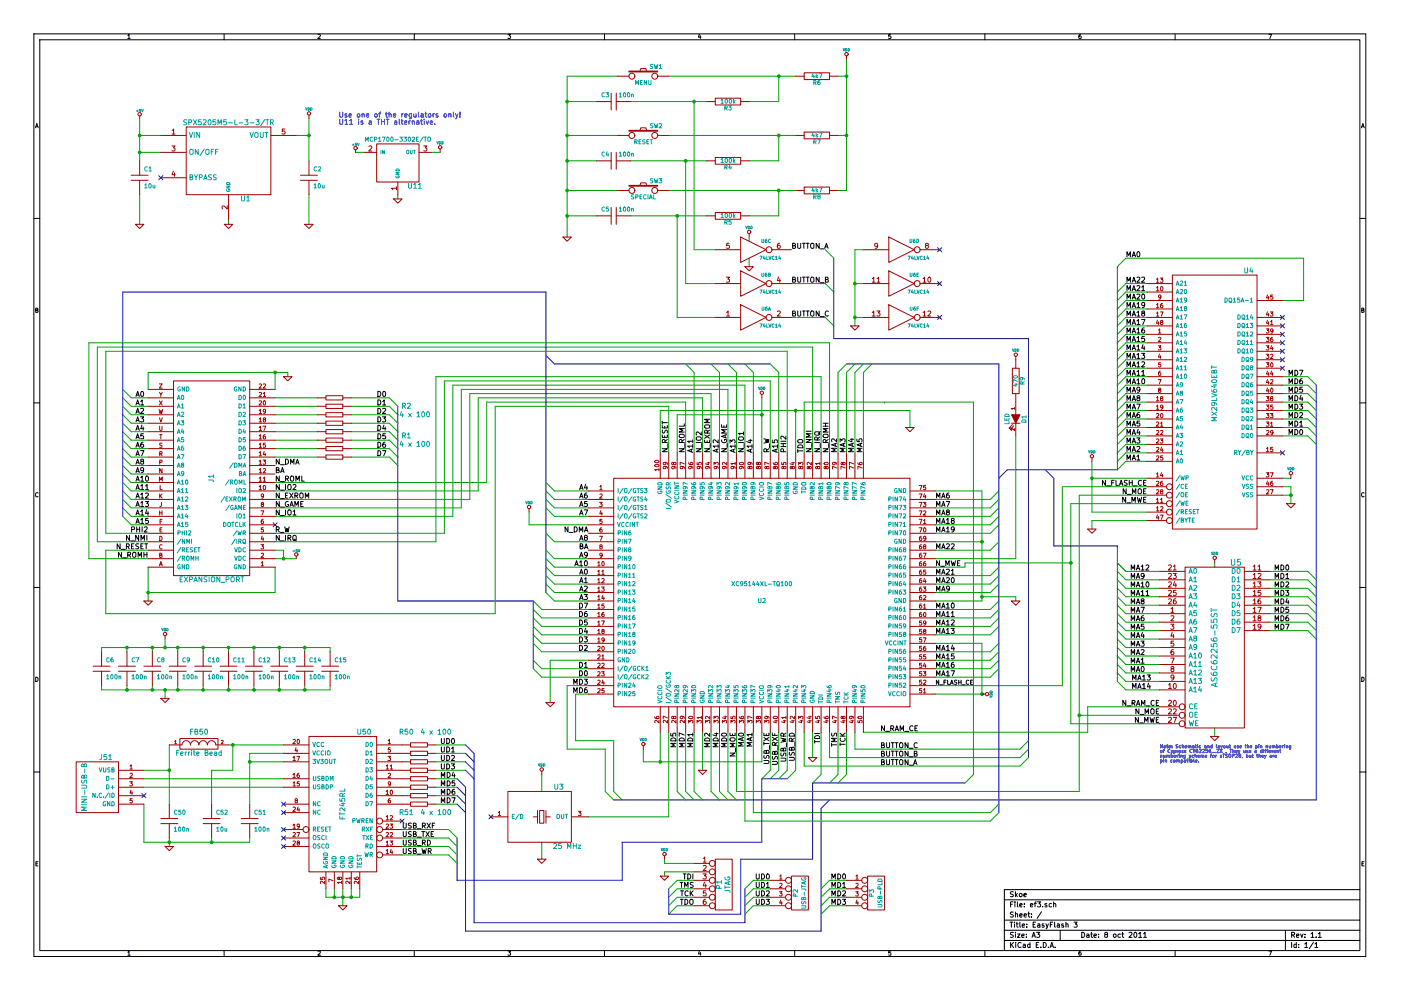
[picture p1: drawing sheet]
<svg xmlns="http://www.w3.org/2000/svg" width="297mm" height="210mm" viewBox="0 0 297 210" stroke-linecap="round" stroke-linejoin="round" font-family="sans-serif">
<g fill="none" stroke="#000" stroke-width=".21">
<path d="M7.2 7.2h282.4v195.6h-282.4zM8.4 8.4h279.9v193.1h-279.9zM27.1 7.5l.3-.2v.9M27.1 8.2h.5M47.5 7.2v1.2M67.4 7.4l.4-.1 .1 .2-.5 .7h.5M87.8 7.2v1.2M107.7 7.3h.6l-.3 .3 .2 .1v.4h-.5M128.2 7.2v1.2M148.3 7.2l-.2 .7h.5M148.5 7.6v.6M168.5 7.2v1.2"/>
<path d="M188.9 7.3h-.5v.4h.5v.4h-.5M208.8 7.2v1.2M229.1 7.3l-.3 .2-.1 .5 .2 .2 .3-.1v-.3l-.1-.2-.4 .2M249.1 7.2v1.2M269 7.3h.6l-.4 .9M7.5 27.1l.3-.9 .3 .9M7.6 26.9h.4M288.7 27.1l.2-.9 .4 .9M288.7 26.9h.5M7.2 46.3h1.2M288.3 46.3h1.3M7.6 65.8l.4-.1v-.3l-.4-.1v.9h.3l.2-.3-.2-.1"/>
<path d="M288.7 65.8l.4-.1v-.3l-.4-.1v.9h.4l.1-.3-.2-.1M7.2 85.4h1.2M288.3 85.4h1.3M8.1 104.5a.39 .39 0 0 0-.6 .4 .39 .39 0 0 0 .6 .4M289.2 104.5a.39 .39 0 0 0-.5 .4 .39 .39 0 0 0 .5 .4M7.2 124.6h1.2M288.3 124.6h1.3M7.6 143.6a.45 .45 0 0 1 .5 .4 .45 .45 0 0 1-.5 .5zM288.7 143.6a.45 .45 0 0 1 .5 .4 .45 .45 0 0 1-.5 .5zM7.2 163.7h1.2M288.3 163.7h1.3M7.6 183.1h.3"/>
<path d="M8.1 182.7h-.5v.9h.5M214.3 199.8v1.1M214.3 191.7h.3M214.8 191.2h-.5v1.1M214.8 197.7l-.5 .1a.45 .45 0 0 0 .5 .5l-.1 .4h-.5M214.8 193.4l-.5 .1a.45 .45 0 0 0 .5 .5l-.1 .4h-.5M214.9 199.8l-.6 .7M215.2 191.2v.1M215.2 191.6v.7M215.3 197.7v.1M215.3 193.8h.4l.1 .6M215.3 193.4v1"/>
<path d="M215.3 198v.7M215.3 199.8v.1M215.7 191.2v.9l.2 .2M215.7 198h.6l-.6 .7h.6M216.2 191.9l.5-.1v-.2h-.3l-.2 .1 .1 .5h.4M216.2 194.1l.5-.1v-.2l-.3-.1-.2 .2 .1 .5h.4M216.5 199.9a.48 .48 0 0 0-.7 .5 .48 .48 0 0 0 .7 .4M216.6 198.4l.6-.1-.1-.2-.3-.1-.2 .2 .1 .5h.4M217.1 194.1l.5-.1v-.2l-.3-.1-.2 .2 .1 .5h.4M217.2 192.2v.1M217.2 191.6v.1M217.6 198.7h.1"/>
<path d="M217.6 198.1v.1M217.9 193.7h.5M218.1 193.4v.9l.3 .1M218.4 199.8v1.1M218.5 191.9l.5-.1-.1-.2h-.3l-.1 .1v.5h.4M218.7 194.4h.1M218.7 193.8v.1M218.8 198.7l.4-1 .3 1M218.9 198.4h.5M219.3 191.6h.4M219.7 191.2l-.3 .2v.9M219.8 197.7h.6l-.3 .4 .3 .1v.5h-.6"/>
<path d="M220 191.2h.6l-.3 .4 .3 .1v.5h-.6M220.2 199.8h-.5v1.1h.5M220.8 193.3l-.9 1.4M221.1 192.2v.1M221.2 199.8a.55 .55 0 0 1 .6 .6 .55 .55 0 0 1-.6 .5zM222 191.6h-.3l-.2 .1 .5 .3v.2h-.5M222.9 191.6h-.3l-.2 .2 .1 .4h.4M223.4 191.7l.4-.1 .1 .7M223.4 191.2v1.1M273.9 199.8v1.1M274.8 199.8v1.1M278.5 199.8l-.9 1.4"/>
<path d="M288.8 183.1h.3M289.2 182.7h-.4v.9h.4M27.1 201.9l.3-.3v.9M27.1 202.5h.5M47.5 201.5v1.3M67.4 201.7l.4-.1 .1 .3-.5 .6h.5M87.8 201.5v1.3M107.7 201.6h.6l-.3 .4 .2 .1v.3h-.5M128.2 201.5v1.3M148.3 201.6l-.2 .6h.5M148.5 201.9v.6M168.5 201.5v1.3"/>
<path d="M188.9 201.6h-.5v.5h.5v.3h-.5M208.8 201.5v1.3M214.4 200.3l.5 .6M215.3 200.2v.7M216.9 200.2h.5v.7M217.4 200.5l-.5 .1 .2 .3 .3-.1M218.4 200.2h-.3l-.2 .2v.4h.5M219.7 200.3h.4M220.7 200.8v.1M222.3 200.8v.1M222.7 200.9l.3-1.1 .4 1.1M222.7 200.6h.6"/>
<path d="M223.7 200.8v.1M229.1 201.6l-.3 .3-.1 .5 .2 .1 .3-.1v-.2l-.1-.2-.4 .2M249.1 201.5v1.3M269 201.6h.6l-.4 .9M274.8 200.2h-.3l-.2 .2 .1 .4h.4M275.3 200.8v.1M275.3 200.2v.1M276.6 200.1l.4-.3v1.1M276.6 200.9h.7M278.8 200.1l.3-.3v1.1M278.8 200.9h.6"/>
</g>
<g fill="none" stroke="#000" stroke-width=".22">
<path d="M212.9 190.8h75.4M212.9 195.1h75.4M212.9 199.4h75.4M212.9 197.2h75.4M214.1 195.5h.6M214.4 195.5v1.1M214.8 189.1l-.5 .1a.45 .45 0 0 0 .5 .5l-.1 .4h-.5M215.1 195.5v.1M215.1 195.9v.7M215.3 189.1v1M215.4 189.7l.3 .4M215.5 195.9h.4"/>
<path d="M215.6 195.5v1l.3 .1M215.7 189.4l-.4 .4M216.2 195.5v1l.2 .1M216.2 189.5l.3-.1 .2 .2v.3l-.2 .2-.4-.2zM216.7 196.2l.5-.1v-.2h-.3l-.2 .1 .1 .5h.4M217.1 189.8l.5-.1v-.2l-.4-.1-.1 .2v.5h.5M217.7 196.5v.1M217.7 195.9v.1M219 196h.4M219.6 195.5h-.6v1.1h.6M220 195.9h.4l.1 .7M220.5 196.1l-.5 .2 .1 .3 .4-.1"/>
<path d="M221.3 195.9h-.2l-.2 .1 .4 .3v.2h-.4M221.8 195.9l.2 .7M222.3 195.9l-.5 1.1M222.7 196h.3M223.2 195.5h-.5v1.1M223.6 195.5v1l.2 .1M224.2 195.9h.4v.7M224.6 196.1l-.5 .2 .2 .3 .3-.1M224.8 197.2v2.2M225.5 195.9h-.3l-.1 .1 .4 .3v.2h-.4M226 196l.4-.1 .1 .7M226 195.5v1.1"/>
<path d="M227.7 195.5h.7l-.4 .4 .3 .1v.5h-.6M229.3 197.7a.55 .55 0 0 1 .7 .5 .55 .55 0 0 1-.7 .5zM230.4 198.1h.4l.1 .6M230.9 198.3l-.5 .2 .1 .2h.4M231.2 198h.5M231.4 197.7v.9l.3 .1M231.9 198.4l.6-.1-.1-.2-.3-.1-.2 .2 .1 .5h.4M232.9 198.7h.1M232.9 198.1v.1M234.4 198.1l-.2-.2 .1-.1 .4-.1 .1 .3-.6 .3 .2 .4 .4-.1-.2-.5M236.1 198.1l.2-.1 .3 .1v.6h-.5zM237.5 198.1l-.3-.1-.2 .2 .1 .5h.4"/>
<path d="M237.9 198h.4M238 197.7v.9l.3 .1M239.4 197.8l.4-.1 .2 .3-.7 .7h.7M240.5 197.8l.2-.1a.52 .52 0 0 1 .4 .5 .52 .52 0 0 1-.5 .5l-.2-.4zM241.4 198l.3-.3v1M241.4 198.7h.7M242.4 198l.4-.3v1M242.4 198.7h.7M272.5 197.2v4.3M273.9 198.2h.5v-.4l-.5-.1v1M274.1 198.2l.4 .5M274.9 198.4l.5-.1-.1-.2-.3-.1-.1 .2v.5h.4"/>
<path d="M275.8 198l.2 .7 .3-.7M276.7 198.7h.1M276.7 198.1v.1M278 198l.3-.3v1M278 198.7h.6M279 198.7h.1M279.5 198l.3-.3v1M279.5 198.7h.6M288.3 188.6h-75.4v12.9"/>
</g>
<path d="M77.2 32.3h2.7M78.2 31l.4-.1 .2 .3-.6 .8h.6M79.9 30.5h8.9v8.1h-8.9zM84.1 39.9h-1.1l.3 .3M84.1 39.6v.6M84.4 38.6v2.7M88.8 32.3h2.7M89.8 30.9h.7l-.4 .5 .4 .1v.4h-.7" fill="none" stroke="#a00000" stroke-width=".21"/>
<g fill="none" stroke="#00a0a0" stroke-width=".21">
<path d="M77.5 30v-.9l.3 .6 .3-.6v.9M79 29.2a.39 .39 0 0 0-.5 .3 .39 .39 0 0 0 .5 .4M79.4 29.5h.4l.1-.3-.5-.1v.9M80.3 29.3l.2-.2v.9M80.3 30h.5M80.8 31.9v.7M81.1 29.1h.6l-.4 .9M81.5 31.9v.7l-.4-.7v.7M82.1 29.2l.1-.1a.44 .44 0 0 1 .3 .4 .44 .44 0 0 1-.4 .4zM82.9 29.2l.1-.1a.44 .44 0 0 1 .4 .4 .44 .44 0 0 1-.4 .4zM83.7 29.6h.7M83.9 36.6h.7l-.7 .4h.7"/>
<path d="M84 37.3a.32 .32 0 0 0 .3 .4 .32 .32 0 0 0 .3-.4h-.3v.1M84 35.9a.39 .39 0 0 1 .4-.1 .39 .39 0 0 1 .2 .4h-.7zM84.8 29.1h.5l-.3 .3 .3 .1v.4h-.5M85.6 29.1h.6l-.3 .3 .2 .1v.4h-.5M86.3 31.9l.3 .1 .1 .4-.2 .2-.2-.1zM86.6 38.8v.9l.2 .2 .4-.2v-.9M86.6 29.2l.1-.1a.44 .44 0 0 1 .4 .4 .44 .44 0 0 1-.4 .4zM87 31.9l.1 .7 .3-.1v-.6M87.4 29.2l.3-.1 .2 .2-.6 .7h.6M87.7 31.9h.4M87.7 39.1l.3-.3v1.1M87.7 39.9h.6"/>
<path d="M87.9 31.9v.7M88.3 29.5h.3M88.7 39.1l.3-.3v1.1M88.7 39.9h.6M88.7 29.1h-.4v.9h.4M89.8 29l-.8 1.2M89.9 29.1h.5M90.2 29.1v.9M90.7 29.2l.2-.1 .3 .1v.7l-.5-.1z"/>
</g>
<g fill="none" stroke="#00f" stroke-width=".21">
<path d="M72 23.8v.8l.3 .2 .4-.2v-.8M72 25.3v.8l.3 .2 .4-.2v-.8M73.1 25.6l.3-.3v1M73.1 26.3h.6M73.5 24.2l-.2-.1-.2 .2 .4 .2v.3h-.4M74 24.5l.5-.1v-.2l-.3-.1-.2 .2v.5h.5M74.1 25.6l.4-.3v1M74.1 26.3h.7M75.8 24.2l.2-.1 .3 .1v.5h-.5zM76 25.3v.1M76 25.6v.7M76.8 24.2h.4v.6"/>
<path d="M76.8 24.1v.7M76.9 25.7l-.2-.1-.2 .2 .4 .2v.3h-.4M77.7 24.5l.5-.1-.1-.2-.3-.1-.1 .2v.5h.4M78.3 25.7h.4v.6M78.7 25.9l-.5 .2 .2 .2h.3M79.5 24.2l.1-.1 .3 .1v.5h-.4zM79.9 25.3h.6M80.2 25.3v1M80.3 24.1h.4M80.7 23.8l-.3 .1v.9M80.9 25.3v1M80.9 25.8h.6"/>
<path d="M81.5 25.3v1M81.7 24.1h.4M81.9 23.8v.9l.2 .1M81.9 25.3h.6M82.2 25.3v1M82.5 24.2h.4l.1 .6M82.5 23.8v1M83.4 24.5l.5-.1v-.2l-.3-.1-.2 .2 .1 .5h.4M83.7 25.7h.4v.6M84.1 25.9l-.5 .2 .2 .2h.3M84.6 25.3v.9l.2 .1M85 25.6h.5"/>
<path d="M85.2 25.3v.9l.3 .1M85.2 24.1v.7M85.5 24.1l-.3 .2M85.8 26l.5-.1-.1-.2-.3-.1-.1 .2v.5h.4M85.8 24.5l.5-.1v-.2l-.3-.1-.2 .2 .1 .5h.4M86.7 25.6v.7M87 25.6l-.3 .2M87.2 24.1v.9l-.2 .2-.2-.1M87.2 24.2l-.3-.1-.2 .2 .1 .4 .4 .1M87.4 25.7h.4l.1 .6M87.4 25.6v.7M87.7 24.1l.1 .7 .4-.1"/>
<path d="M88.2 24.1v.7M88.4 25.7h.4v.6M88.7 23.8v.9l.2 .1M88.8 25.9l-.5 .2 .2 .2h.3M89.2 25.6h.4M89.3 24.2h.4v.6M89.3 25.3v.9l.3 .1M89.7 24.4l-.5 .2 .2 .2h.3M89.9 25.3v.1M89.9 25.6v.7M90.1 24.1h.4M90.2 23.8v.9l.3 .1"/>
<path d="M90.4 25.6l.2 .7 .3-.7M90.9 24.2l.3-.1 .2 .2v.3l-.2 .2-.4-.2zM91.2 26l.5-.1v-.2l-.3-.1-.2 .2 .1 .5h.4M91.8 24.1v.7M92.1 24.1l-.3 .2M92.2 26.3h.1M92.8 24.2l-.2-.1-.2 .2 .4 .2v.3h-.4M94.2 24.2l.3-.1 .2 .2v.3l-.2 .2-.4-.2zM95.2 24.2h.4v.6M95.2 24.1v.7M96.1 23.8v.9l.2 .1M96.6 24.1l.2 .7"/>
<path d="M97.1 24.1l-.5 1.1M97.5 24.7v.1M97.5 23.8v.6"/>
</g>
<path d="M75.4 32.3h1.8M84.4 41.3v.9M133.7 45.8h16.2M141.8 40.4h26.9M177.7 40.4h1.8" fill="none" stroke="#00a000" stroke-width=".21"/>
<circle cx="143.6" cy="45.8" r=".29" fill="#00a000"/>
<g fill="none" stroke="#00a000" stroke-width=".21">
<path d="M141.8 16.2h26.9M141.8 28.7h26.9M145.4 34.1v26M158.8 21.5h6.3"/>
<circle cx="143.6" cy="45.8" r=".29"/>
</g>
<circle cx="120.2" cy="21.5" r=".29" fill="#00a000"/>
<g fill="none" stroke="#00a000" stroke-width=".21">
<path d="M120.2 21.5h6.3"/>
<circle cx="120.2" cy="21.5" r=".29"/>
</g>
<circle cx="165.1" cy="16.2" r=".29" fill="#00a000"/>
<g fill="none" stroke="#00a000" stroke-width=".21">
<path d="M165.1 16.2v5.3M177.7 16.2h1.8"/>
<circle cx="165.1" cy="16.2" r=".29"/>
</g>
<circle cx="120.2" cy="40.4" r=".29" fill="#00a000"/>
<g fill="none" stroke="#00a000" stroke-width=".21">
<path d="M120.2 40.4h10.8M159.7 79v17M167.8 67.3h7.2M145.4 96v-10.7h-42.2v17h-44.9M150.8 96v-12.5h-51.2v22.4h-41.3M157.9 96v-14.3h-61.9v27.8h-37.7M172.3 96v-22.4h-151.7v41.3h10.8M174.1 96v-16.1h-81.7v35h-34.1M269.2 131.9h8.1M269.2 128.3h8.1M269.2 124.7h8.1M269.2 121.1h8.1"/>
<path d="M92.4 157.9h6.3M124.7 147.2h-2.7v9.8h8.1v10.8M143.6 155.2v12.6M147.2 155.2v12.6M152.5 155.2v12.6M159.7 155.2v17.1h50.3M163.3 155.2v8.1M166.9 155.2v8.1M174.1 155.2v9M175.9 155.2v5.4h40.4M179.5 155.2v9M230.6 149.9v5.3"/>
<path d="M238.7 144.5h7.2M85.2 179.5h9.9M85.2 177.7h9.9M92.4 161.5h6.3M143.6 190.2h3.6M143.6 186.7h3.6M159.7 190.2h3.6M159.7 186.7h3.6M175.9 190.2h3.6M175.9 186.7h3.6"/>
<circle cx="120.2" cy="40.4" r=".29"/>
</g>
<path d="M176.8 54.7v17.1h41.3v88.8M236.9 56.5v43.1M236.9 115.8v28.7M100.5 159.7v35.9h57.4v-7.2M130.1 169.6h149M161.5 178.6h-29.6v8.1h-35M204.6 166h-32.3v16.2h-15.3v11.6h-15.2v-5.4" fill="none" stroke="#0000c0" stroke-width=".21"/>
<circle cx="228.8" cy="151.7" r=".29" fill="#00a000"/>
<g fill="none" stroke="#00a000" stroke-width=".21">
<path d="M238.7 78.1h4.5M238.7 97.8h4.5M238.7 94.2h4.5M238.7 90.6h4.5M238.7 87h4.5M238.7 83.5h4.5M227 106.8v46.6h18.9M228.8 105h14.4M231.5 108.6h11.7M243.2 103.2h-18v42.2h-26.9M198.3 120.2h6.3M215.4 126.5v.9"/>
<circle cx="228.8" cy="151.7" r=".29"/>
</g>
<path d="M213.6 99.6h23.3M223.4 115.8h13.5" fill="none" stroke="#0000c0" stroke-width=".21"/>
<circle cx="208.2" cy="126.5" r=".29" fill="#00a000"/>
<g fill="none" stroke="#00a000" stroke-width=".21">
<path d="M198.3 131h11.7M198.3 134.6h11.7M198.3 140h11.7M208.2 126.5h7.2M198.3 143.6h11.7"/>
<circle cx="208.2" cy="126.5" r=".29"/>
</g>
<circle cx="208.2" cy="147.2" r=".29" fill="#00a000"/>
<g fill="none" stroke="#00a000" stroke-width=".21">
<path d="M147.2 79v17M165.1 79v17M179.5 79v17M183.1 79v17M117.6 118.5h7.1M117.6 109.5h7.1M117.6 105.9h7.1M198.3 116.7h11.7M198.3 111.3h11.7M198.3 107.7h11.7M231.5 101.4h11.7M114.9 136.4h9.8"/>
<path d="M114.9 132.8h9.8M114.9 129.2h9.8M116.7 140v9M117.6 125.6h7.1M117.6 122h7.1M198.3 123.8h11.7M114.9 141.8h9.8"/>
<circle cx="208.2" cy="147.2" r=".29"/>
</g>
<path d="M117.6 77.2h45.7M84.4 86.1v41.3h28.7v14.4" fill="none" stroke="#0000c0" stroke-width=".21"/>
<circle cx="181.3" cy="60.1" r=".29" fill="#00a000"/>
<g fill="none" stroke="#00a000" stroke-width=".21">
<path d="M181.3 60.1h1.8M181.3 67.3h1.8"/>
<circle cx="181.3" cy="60.1" r=".29"/>
</g>
<circle cx="64.6" cy="146.3" r=".29" fill="#00a000"/>
<g fill="none" stroke="#00a000" stroke-width=".21">
<path d="M70 145.4v.9h-48.5"/>
<circle cx="64.6" cy="146.3" r=".29"/>
</g>
<circle cx="59.2" cy="146.3" r=".29" fill="#00a000"/>
<g fill="none" stroke="#00a000" stroke-width=".21">
<path d="M158.8 50.3v.9M215.4 92.4v26.1h-17.1M48.5 157.9h11.6M60.1 159.7h-7.2v10.8M64.6 145.4v.9M30.5 166.9h29.6M44.9 163.3v7.2M52.9 177.7v.9h-22.4M92.4 168.7h4.5M92.4 165.1h4.5M140.9 182.2v.9h6.3"/>
<circle cx="59.2" cy="146.3" r=".29"/>
</g>
<circle cx="32.3" cy="146.3" r=".29" fill="#00a000"/>
<g fill="none" stroke="#00a000" stroke-width=".21">
<path d="M21.5 145.4v.9"/>
<circle cx="32.3" cy="146.3" r=".29"/>
</g>
<circle cx="32.3" cy="137.3" r=".29" fill="#00a000"/>
<g fill="none" stroke="#00a000" stroke-width=".21">
<path d="M143.6 67.3h8.1M21.5 137.3v.9"/>
<circle cx="32.3" cy="137.3" r=".29"/>
</g>
<circle cx="120.2" cy="34.1" r=".29" fill="#00a000"/>
<g fill="none" stroke="#00a000" stroke-width=".21">
<path d="M141.8 155.2v18h-17.1M114.9 178.6v3.6"/>
<circle cx="120.2" cy="34.1" r=".29"/>
</g>
<circle cx="161.5" cy="87.9" r=".29" fill="#00a000"/>
<g fill="none" stroke="#00a000" stroke-width=".21">
<path d="M161.5 87.9h-17.9v8.1"/>
<circle cx="161.5" cy="87.9" r=".29"/>
</g>
<circle cx="168.7" cy="87" r=".29" fill="#00a000"/>
<g fill="none" stroke="#00a000" stroke-width=".21">
<path d="M168.7 87v9M198.3 136.4h9.9"/>
<circle cx="168.7" cy="87" r=".29"/>
</g>
<circle cx="208.2" cy="114.9" r=".29" fill="#00a000"/>
<g fill="none" stroke="#00a000" stroke-width=".21">
<path d="M198.3 114.9h9.9M198.3 104.1h9.9v23.3"/>
<circle cx="208.2" cy="114.9" r=".29"/>
</g>
<circle cx="140" cy="161.5" r=".29" fill="#00a000"/>
<g fill="none" stroke="#00a000" stroke-width=".21">
<path d="M58.3 95.1h9M58.3 91.5h9M58.3 87.9h9M58.3 84.4h9M271.9 92.4h5.4M271.9 88.8h5.4M271.9 85.3h5.4M271.9 81.7h5.4M27.8 111.3h3.6M27.8 107.7h3.6M140 155.2v6.3M149 155.2v8.1"/>
<path d="M257.5 154.3v1.8M30.5 170.5v8.1M35.9 177.7v1.8"/>
<circle cx="140" cy="161.5" r=".29"/>
</g>
<circle cx="70.9" cy="190.2" r=".29" fill="#00a000"/>
<g fill="none" stroke="#00a000" stroke-width=".21">
<path d="M70.9 188.4v1.8"/>
<circle cx="70.9" cy="190.2" r=".29"/>
</g>
<circle cx="72.7" cy="190.2" r=".29" fill="#00a000"/>
<g fill="none" stroke="#00a000" stroke-width=".21">
<path d="M69.1 188.4v1.8h7.2v-1.8"/>
<circle cx="72.7" cy="190.2" r=".29"/>
</g>
<circle cx="179.5" cy="28.7" r=".29" fill="#00a000"/>
<g fill="none" stroke="#00a000" stroke-width=".21">
<path d="M58.3 116.7h1.8M238.7 137.3h7.2M238.7 133.7h7.2M238.7 130.1h7.2M238.7 126.5h7.2M238.7 122.9h7.2M238.7 121.1h7.2M238.7 124.7h7.2M238.7 128.3h7.2M238.7 131.9h7.2M238.7 135.5h7.2M238.7 139.1h7.2"/>
<path d="M238.7 140.9h7.2"/>
<circle cx="179.5" cy="28.7" r=".29"/>
</g>
<circle cx="60.1" cy="118.5" r=".29" fill="#00a000"/>
<g fill="none" stroke="#00a000" stroke-width=".21">
<path d="M60.1 116.7v1.8"/>
<circle cx="60.1" cy="118.5" r=".29"/>
</g>
<circle cx="58.3" cy="79" r=".29" fill="#00a000"/>
<g fill="none" stroke="#00a000" stroke-width=".21">
<path d="M31.4 79h29.6v.9"/>
<circle cx="58.3" cy="79" r=".29"/>
</g>
<circle cx="31.4" cy="125.6" r=".29" fill="#00a000"/>
<g fill="none" stroke="#00a000" stroke-width=".21">
<path d="M31.4 120.2v7.2"/>
<circle cx="31.4" cy="125.6" r=".29"/>
</g>
<circle cx="120.2" cy="28.7" r=".29" fill="#00a000"/>
<g fill="none" stroke="#00a000" stroke-width=".21">
<path d="M177.7 28.7h1.8"/>
<circle cx="120.2" cy="28.7" r=".29"/>
</g>
<circle cx="53.8" cy="137.3" r=".29" fill="#00a000"/>
<g fill="none" stroke="#00a000" stroke-width=".21">
<path d="M59.2 137.3v.9"/>
<circle cx="53.8" cy="137.3" r=".29"/>
</g>
<circle cx="43.1" cy="146.3" r=".29" fill="#00a000"/>
<g fill="none" stroke="#00a000" stroke-width=".21">
<path d="M48.5 145.4v.9"/>
<circle cx="43.1" cy="146.3" r=".29"/>
</g>
<circle cx="48.5" cy="137.3" r=".29" fill="#00a000"/>
<g fill="none" stroke="#00a000" stroke-width=".21">
<path d="M53.8 137.3v.9"/>
<circle cx="48.5" cy="137.3" r=".29"/>
</g>
<circle cx="37.7" cy="137.3" r=".29" fill="#00a000"/>
<g fill="none" stroke="#00a000" stroke-width=".21">
<path d="M29.6 41.3v6.3M48.5 46.7v.9M238.7 54.7h37.7v9h-4.5M271.9 103.2h1.8v3.6M35 135.5v1.8M37.7 137.3v.9M43.1 137.3v.9M32.3 145.4v.9M37.7 145.4v.9"/>
<circle cx="37.7" cy="137.3" r=".29"/>
</g>
<circle cx="65.5" cy="28.7" r=".29" fill="#00a000"/>
<g fill="none" stroke="#00a000" stroke-width=".21">
<path d="M65.5 25.1v9"/>
<circle cx="65.5" cy="28.7" r=".29"/>
</g>
<circle cx="29.6" cy="28.7" r=".29" fill="#00a000"/>
<g fill="none" stroke="#00a000" stroke-width=".21">
<path d="M29.6 28.7h4.5M29.6 32.3h4.5M29.6 25.1v9M62.8 28.7h2.7M65.5 41.3v6.3M27.8 98.7h3.6M27.8 96.9h3.6M27.8 95.1h3.6M27.8 93.3h3.6M27.8 91.5h3.6M27.8 89.7h3.6M27.8 87.9h3.6"/>
<path d="M27.8 86.1h3.6M27.8 84.4h3.6M27.8 105.9h3.6M27.8 104.1h3.6M27.8 102.3h3.6M27.8 100.5h3.6"/>
<circle cx="29.6" cy="28.7" r=".29"/>
</g>
<circle cx="29.6" cy="32.3" r=".29" fill="#00a000"/>
<g fill="none" stroke="#00a000" stroke-width=".21">
<path d="M74.5 86.1h8.1M74.5 89.7h8.1M74.5 93.3h8.1M74.5 96.9h8.1M271.9 101.4h1.8M271.9 105h1.8"/>
<circle cx="29.6" cy="32.3" r=".29"/>
</g>
<circle cx="273.7" cy="105" r=".29" fill="#00a000"/>
<g fill="none" stroke="#00a000" stroke-width=".21">
<path d="M238.7 61.9h4.5M238.7 63.7h4.5M238.7 65.5h4.5M238.7 67.3h4.5M238.7 69.1h4.5M238.7 70.9h4.5M238.7 72.7h4.5M238.7 74.5h4.5M238.7 76.3h4.5M238.7 60.1h4.5M74.5 84.4h8.1M74.5 87.9h8.1"/>
<path d="M74.5 91.5h8.1M74.5 95.1h8.1M32.3 137.3v.9"/>
<circle cx="273.7" cy="105" r=".29"/>
</g>
<path d="M26 61.9v47.6" fill="none" stroke="#0000c0" stroke-width=".21"/>
<circle cx="35" cy="137.3" r=".29" fill="#00a000"/>
<g fill="none" stroke="#00a000" stroke-width=".21">
<path d="M35 146.3v1.8"/>
<circle cx="35" cy="137.3" r=".29"/>
</g>
<circle cx="35" cy="146.3" r=".29" fill="#00a000"/>
<g fill="none" stroke="#00a000" stroke-width=".21">
<path d="M48.5 137.3v.9"/>
<circle cx="35" cy="146.3" r=".29"/>
</g>
<circle cx="43.1" cy="137.3" r=".29" fill="#00a000"/>
<g fill="none" stroke="#00a000" stroke-width=".21">
<path d="M43.1 145.4v.9"/>
<circle cx="43.1" cy="137.3" r=".29"/>
</g>
<circle cx="37.7" cy="146.3" r=".29" fill="#00a000"/>
<g fill="none" stroke="#00a000" stroke-width=".21">
<path d="M53.8 145.4v.9"/>
<circle cx="37.7" cy="146.3" r=".29"/>
</g>
<circle cx="48.5" cy="146.3" r=".29" fill="#00a000"/>
<g fill="none" stroke="#00a000" stroke-width=".21">
<path d="M31.4 79v3.6M58.3 79v3.6M58.3 118.5h4.5M58.3 120.2v5.4h-26.9M59.2 145.4v.9"/>
<circle cx="48.5" cy="146.3" r=".29"/>
</g>
<circle cx="53.8" cy="146.3" r=".29" fill="#00a000"/>
<g fill="none" stroke="#00a000" stroke-width=".21">
<path d="M238.7 142.7h7.2M74.5 188.4v1.8"/>
<circle cx="53.8" cy="146.3" r=".29"/>
</g>
<circle cx="74.5" cy="190.2" r=".29" fill="#00a000"/>
<g fill="none" stroke="#00a000" stroke-width=".21">
<path d="M35.9 157.9v12.6M30.5 163.3h5.4M72.7 188.4v3.6"/>
<circle cx="74.5" cy="190.2" r=".29"/>
</g>
<circle cx="35.9" cy="178.6" r=".29" fill="#00a000"/>
<circle cx="35.9" cy="178.6" r=".29" fill="none" stroke="#00a000" stroke-width=".21"/>
<circle cx="35.9" cy="163.3" r=".29" fill="#00a000"/>
<g fill="none" stroke="#00a000" stroke-width=".21">
<path d="M271.9 79.9h5.4M58.3 86.1h9M58.3 89.7h9M58.3 93.3h9M58.3 96.9h9M161.5 84.4v11.6M192.9 90.6v-3.6h-52.9v9M271.9 83.5h5.4M271.9 87h5.4M271.9 90.6h5.4M27.8 109.5h3.6M112.2 108.6v2.7h12.5"/>
<path d="M257.5 119.3v.9M198.3 127.4h9.9M161.5 155.2v6.3M172.3 155.2v5.4M198.3 147.2h9.9M114.9 164.2v3.6"/>
<circle cx="35.9" cy="163.3" r=".29"/>
</g>
<circle cx="145.4" cy="34.1" r=".29" fill="#00a000"/>
<g fill="none" stroke="#00a000" stroke-width=".21">
<path d="M147.2 52.9h4.5M181.3 52.9h1.8M145.4 60.1h6.3M26.9 137.3v.9"/>
<circle cx="145.4" cy="34.1" r=".29"/>
</g>
<circle cx="26.9" cy="137.3" r=".29" fill="#00a000"/>
<g fill="none" stroke="#00a000" stroke-width=".21">
<path d="M26.9 145.4v.9"/>
<circle cx="26.9" cy="137.3" r=".29"/>
</g>
<circle cx="26.9" cy="146.3" r=".29" fill="#00a000"/>
<g fill="none" stroke="#00a000" stroke-width=".21">
<path d="M49.4 157.9v5.4M92.4 166.9h4.5M92.4 170.5h4.5M147.2 184.9h-6.3v.9"/>
<circle cx="26.9" cy="146.3" r=".29"/>
</g>
<circle cx="49.4" cy="157.9" r=".29" fill="#00a000"/>
<g fill="none" stroke="#00a000" stroke-width=".21">
<path d="M44.9 177.7v.9"/>
<circle cx="49.4" cy="157.9" r=".29"/>
</g>
<circle cx="44.9" cy="178.6" r=".29" fill="#00a000"/>
<g fill="none" stroke="#00a000" stroke-width=".21">
<path d="M30.5 165.1h29.6M44.9 163.3h4.5M52.9 161.5h7.2"/>
<circle cx="44.9" cy="178.6" r=".29"/>
</g>
<circle cx="52.9" cy="161.5" r=".29" fill="#00a000"/>
<g fill="none" stroke="#00a000" stroke-width=".21">
<path d="M158.8 54.7v1.8M243.2 110.4h-11.7v1.8M64.6 137.3v.9"/>
<circle cx="52.9" cy="161.5" r=".29"/>
</g>
<circle cx="59.2" cy="137.3" r=".29" fill="#00a000"/>
<g fill="none" stroke="#00a000" stroke-width=".21">
<path d="M21.5 137.3h48.5v.9"/>
<circle cx="59.2" cy="137.3" r=".29"/>
</g>
<circle cx="64.6" cy="137.3" r=".29" fill="#00a000"/>
<g fill="none" stroke="#00a000" stroke-width=".21">
<path d="M181.3 52.9v16.2"/>
<circle cx="64.6" cy="137.3" r=".29"/>
</g>
<circle cx="181.3" cy="67.3" r=".29" fill="#00a000"/>
<g fill="none" stroke="#00a000" stroke-width=".21">
<path d="M152.5 79v17M156.1 79v17M177.7 79v17M181.3 79v17M238.7 79.9h4.5M231.5 97.8v10.8M238.7 81.7h4.5M238.7 85.3h4.5M238.7 88.8h4.5M238.7 92.4h4.5M238.7 96h4.5M117.6 104.1h7.1"/>
<path d="M117.6 107.7h7.1M117.6 114.9h7.1M198.3 105.9h11.7M198.3 109.5h11.7M198.3 113.1h11.7M114.9 131h9.8M114.9 134.6h9.8M114.9 138.2h9.8M116.7 140h8M117.6 120.2h7.1M117.6 123.8h7.1M117.6 127.4h7.1"/>
<path d="M198.3 138.2h11.7M198.3 122h11.7M198.3 125.6h11.7M198.3 132.8h11.7M198.3 129.2h11.7M208.2 136.4v10.8M114.9 143.6h9.8M198.3 141.8h11.7"/>
<circle cx="181.3" cy="67.3" r=".29"/>
</g>
<path d="M26 61.9h89.8v63.7" fill="none" stroke="#0000c0" stroke-width=".21"/>
<circle cx="231.5" cy="101.4" r=".29" fill="#00a000"/>
<g fill="none" stroke="#00a000" stroke-width=".21">
<path d="M227 106.8h16.2M227 119.3h-22.4v.9"/>
<circle cx="231.5" cy="101.4" r=".29"/>
</g>
<path d="M223.4 101.4v14.4" fill="none" stroke="#0000c0" stroke-width=".21"/>
<circle cx="227" cy="119.3" r=".29" fill="#00a000"/>
<g fill="none" stroke="#00a000" stroke-width=".21">
<path d="M179.5 12.6v27.8M120.2 34.1h6.3M167.8 60.1h7.2M141.8 96v-9.9h-36.8v44h-82.6v-13.4h9M149 96v-11.6h-47.6v19.7h-43.1M154.3 96v-13.4h-56.5v25.1h-39.5M163.3 96v-15.2h-69.1v32.3h-35.9M166.9 96v-21.5h-144.5v38.6h9M170.5 96v-10.7h35.9v78.9M175.9 96v-23.3h-157.1v45.8h12.6M187.5 85.3h.1M228.8 105v62.8h-72.7v-12.6"/>
<path d="M269.2 122.9h8.1M269.2 126.5h8.1M269.2 130.1h8.1M269.2 133.7h8.1M92.4 159.7h6.3M124.7 145.4h-4.5v13.4h8.1v9M136.4 158.8v2.7h25.1M145.4 155.2v12.6M150.8 155.2v12.6M154.3 155.2v12.6M157.9 155.2v18.9h52.1M165.1 155.2v8.1"/>
<path d="M168.7 155.2v8.1M170.5 155.2v7.2h45.8M177.7 155.2v9M181.3 155.2v3.6h35M183.1 155.2h47.5M228.8 151.7h17.1M230.6 149.9h15.3M238.7 146.3h7.2M85.2 175.9h9.9M92.4 163.3h6.3M85.2 181.3h9.9M143.6 188.4h3.6"/>
<path d="M143.6 192h3.6M159.7 188.4h3.6M159.7 192h3.6M175.9 188.4h3.6M175.9 192h3.6"/>
<circle cx="227" cy="119.3" r=".29"/>
</g>
<path d="M179.5 77.2h32.3v95.1M279.1 81.7v87.9M96.9 177.7v9M98.7 166.9v30.5h75.4v-26M166.9 165.1h-5.4v13.5" fill="none" stroke="#0000c0" stroke-width=".21"/>
<circle cx="179.5" cy="16.2" r=".29" fill="#00a000"/>
<g fill="none" stroke="#00a000" stroke-width=".21">
<path d="M131 16.2h-10.8v34.1M120.2 28.7h10.8M133.7 21.5h16.2"/>
<circle cx="179.5" cy="16.2" r=".29"/>
</g>
<circle cx="147.2" cy="21.5" r=".29" fill="#00a000"/>
<g fill="none" stroke="#00a000" stroke-width=".21">
<path d="M165.1 28.7v5.4h-6.3"/>
<circle cx="147.2" cy="21.5" r=".29"/>
</g>
<circle cx="165.1" cy="28.7" r=".29" fill="#00a000"/>
<g fill="none" stroke="#00a000" stroke-width=".21">
<path d="M133.7 34.1h16.2M147.2 21.5v31.4M120.2 45.8h6.3M143.6 45.8v21.5"/>
<circle cx="165.1" cy="28.7" r=".29"/>
</g>
<circle cx="120.2" cy="45.8" r=".29" fill="#00a000"/>
<g fill="none" stroke="#00a000" stroke-width=".21">
<path d="M165.1 40.4v5.4h-6.3"/>
<circle cx="120.2" cy="45.8" r=".29"/>
</g>
<circle cx="165.1" cy="40.4" r=".29" fill="#00a000"/>
<g fill="none" stroke="#00a000" stroke-width=".21">
<path d="M91.5 32.3h1.8M175 52.9l1.8 1.8M238.7 54.7l-1.8 1.8M145.4 77.2l1.8 1.8M150.8 77.2l1.7 1.8M154.3 77.2l1.8 1.8M157.9 77.2l1.8 1.8M163.3 77.2l1.8 1.8M175 67.3l1.8 1.8M175 60.1l1.8 1.8M179.5 77.2l-1.8 1.8M181.3 77.2l-1.8 1.8"/>
<path d="M183.1 77.2l-1.8 1.8M184.9 77.2l-1.8 1.8M238.7 79.9l-1.8 1.8M238.7 78.1l-1.8 1.8M238.7 76.3l-1.8 1.8M238.7 74.5l-1.8 1.8M238.7 72.7l-1.8 1.8M238.7 70.9l-1.8 1.8M238.7 69.1l-1.8 1.8M238.7 67.3l-1.8 1.8M238.7 65.5l-1.8 1.8M238.7 63.7l-1.8 1.8"/>
<path d="M238.7 61.9l-1.8 1.8M238.7 60.1l-1.8 1.8M277.3 79.9l1.8 1.8M82.6 96.9l1.8 1.8M82.6 95.1l1.8 1.8M82.6 93.3l1.8 1.8M82.6 91.5l1.8 1.8M82.6 89.7l1.8 1.8M82.6 87.9l1.8 1.8M82.6 86.1l1.8 1.8M82.6 84.4l1.8 1.7M238.7 97.8l-1.8 1.8"/>
<path d="M238.7 96l-1.8 1.8M238.7 94.2l-1.8 1.8M238.7 92.4l-1.8 1.8M238.7 90.6l-1.8 1.8M238.7 88.8l-1.8 1.8M238.7 87l-1.8 1.8M238.7 85.3l-1.8 1.7M238.7 83.5l-1.8 1.8M238.7 81.7l-1.8 1.8M277.3 92.4l1.8 1.8M277.3 90.6l1.8 1.8M277.3 88.8l1.8 1.8"/>
<path d="M277.3 87l1.8 1.8M277.3 85.3l1.8 1.7M277.3 83.5l1.8 1.8M277.3 81.7l1.8 1.8M115.8 118.5l1.8 1.7M115.8 116.7l1.8 1.8M115.8 113.1l1.8 1.8M115.8 107.7l1.8 1.8M115.8 105.9l1.8 1.8M115.8 104.1l1.8 1.8M115.8 102.3l1.8 1.8M211.8 114.9l-1.8 1.8"/>
<path d="M211.8 111.3l-1.8 1.8M211.8 109.5l-1.8 1.8M211.8 107.7l-1.8 1.8M211.8 105.9l-1.8 1.8M211.8 104.1l-1.8 1.8M113.1 140l1.8 1.8M113.1 136.4l1.8 1.8M113.1 134.6l1.8 1.8M113.1 132.8l1.8 1.8M113.1 131l1.8 1.8M113.1 129.2l1.8 1.8M113.1 127.4l1.8 1.8"/>
<path d="M115.8 125.6l1.8 1.8M115.8 123.8l1.8 1.8M115.8 122l1.8 1.8M115.8 120.2l1.8 1.8M211.8 123.8l-1.8 1.8M211.8 122l-1.8 1.8M211.8 140l-1.8 1.8M211.8 138.2l-1.8 1.8M211.8 136.4l-1.8 1.8M211.8 132.8l-1.8 1.8M211.8 131l-1.8 1.8M211.8 129.2l-1.8 1.8"/>
<path d="M211.8 127.4l-1.8 1.8M211.8 120.2l-1.8 1.8M277.3 133.7l1.8 1.8M277.3 131.9l1.8 1.8M277.3 130.1l1.8 1.8M277.3 128.3l1.8 1.8M277.3 126.5l1.8 1.8M277.3 124.7l1.8 1.8M277.3 122.9l1.8 1.8M277.3 121.1l1.8 1.8M113.1 141.8l1.8 1.8M211.8 141.8l-1.8 1.8"/>
<path d="M218.1 158.8l-1.8 1.8M218.1 157l-1.8 1.8M236.9 144.5l1.8 1.8M236.9 142.7l1.8 1.8M95.1 179.5l1.8 1.8M95.1 177.7l1.8 1.8M95.1 175.9l1.8 1.8M128.3 167.8l1.8 1.8M130.1 167.8l1.8 1.8M143.6 167.8l1.8 1.8M145.4 167.8l1.8 1.8M147.2 167.8l1.8 1.8"/>
<path d="M150.8 167.8l1.7 1.8M152.5 167.8l1.8 1.8M154.3 167.8l1.8 1.8M163.3 163.3l-1.8 1.8M165.1 163.3l-1.8 1.8M166.9 163.3l-1.8 1.8M168.7 163.3l-1.8 1.8M174.1 164.2l-1.8 1.8M177.7 164.2l-1.8 1.8M179.5 164.2l-1.8 1.8M206.4 164.2l-1.8 1.8M211.8 172.3l-1.8 1.8"/>
<path d="M211.8 170.5l-1.8 1.8M218.1 160.6l-1.8 1.8M95.1 181.3l1.8 1.8M143.6 188.4l-1.8 1.8M143.6 186.7l-1.8 1.7M143.6 192l-1.8 1.8M143.6 190.2l-1.8 1.8M159.7 192l-1.8 1.8M159.7 190.2l-1.8 1.8M159.7 188.4l-1.8 1.8M159.7 186.7l-1.8 1.7M175.9 192l-1.8 1.8"/>
<path d="M175.9 190.2l-1.8 1.8M175.9 188.4l-1.8 1.8M175.9 186.7l-1.8 1.7"/>
<circle cx="165.1" cy="40.4" r=".29"/>
</g>
<g fill="none" stroke="#a00000" stroke-width=".21">
<path d="M75.4 31.8v.5M93.3 31.6v.7M83.5 42.2h1.7l-.8 .9zM184.9 59.1l.3-.3v1M184.9 59.8h.7M185.9 59.1l.4-.3v1M185.9 59.8h.7M188.4 57.4l5.4 2.7-5.4 2.7zM195.7 59.1l.3-.3v1M195.7 59.8h.6M196.8 58.9l.2-.1a.52 .52 0 0 1 .4 .5 .52 .52 0 0 1-.5 .5l-.2-.4zM180.4 69.1h1.8l-.9 .9z"/>
<path d="M183.1 67.3h5.3M183.1 60.1h5.3M184.9 66.2l.3-.3v1.1M184.9 67h.7M185.9 65.9h.7l-.4 .5 .3 .1v.4h-.6M188.4 64.6l5.4 2.7-5.4 2.7zM195.1 67.3h4.1M195.1 60.1h4.1M195.7 66.2l.3-.3v1.1M195.7 67h.6M196.7 66l.4-.1 .2 .3-.6 .8h.6M215.4 75.6v.7"/>
<path d="M214.5 89.7h1.8M64.6 138.2v3M70 138.2v3M62.8 142.3h3.6M62.8 141.2h3.6M64.6 142.3v3.1M68.2 142.3h3.6M68.2 141.2h3.6M70 142.3v3.1"/>
<circle cx="75.4" cy="31.4" r=".36"/>
<circle cx="93.3" cy="31.2" r=".36"/>
<circle cx="194.5" cy="67.3" r=".63"/>
<circle cx="194.5" cy="60.1" r=".63"/>
<circle cx="215.4" cy="75.2" r=".36"/>
</g>
<g fill="none" stroke="#00a0a0" stroke-width=".21">
<path d="M74.7 30.7h.4M74.9 30.5v.4M75.6 30.4h-.3v.2h.3v.2l-.3 .1M75.8 30.4l.2 .5 .1-.5M92.6 30l.2 .5 .2-.5M93.1 30a.27 .27 0 0 1 .4 .3 .27 .27 0 0 1-.4 .2zM93.7 30a.27 .27 0 0 1 .3 .3 .27 .27 0 0 1-.3 .2zM193 57.9l.1 .7 .3-.1v-.6M194 57.9l-.2 .1-.1 .5h.4l-.1-.3-.3 .1M194.4 58.2h.2M194.7 57.9h-.3v.7h.3M192.5 68.7h.5l-.3 .7"/>
<path d="M192.5 61.5h.5l-.3 .7M193 65.1l.1 .7 .3-.1v-.6M193.4 68.6l-.2 .6h.5M193.4 61.5l-.2 .5h.5M193.6 61.7v.5M193.6 68.9v.5M194 68.7v.7h.3M194 61.5v.7h.3M194 65.1h-.2l-.1 .6 .1 .1 .3-.1-.1-.3-.3 .1M194.4 68.7l.3 .7 .2-.7M194.4 61.5l.3 .7 .2-.7M194.4 65.4h.3"/>
<path d="M194.8 65.1h-.4v.7M195.5 68.7a.31 .31 0 0 0-.4 .3 .31 .31 0 0 0 .4 .3M195.5 61.6a.31 .31 0 0 0-.4 .2 .31 .31 0 0 0 .4 .3M195.8 68.9l.2-.2v.7M195.8 61.7l.2-.2v.7M195.8 69.4h.4M195.8 62.2h.4M196.7 68.6l-.2 .6h.4M196.7 61.5l-.2 .5h.4M196.8 61.7v.5M196.8 68.9v.5M214.6 74l.2 .5 .2-.5"/>
<path d="M215.2 74a.27 .27 0 0 1 .3 .2 .27 .27 0 0 1-.3 .3zM215.7 74a.27 .27 0 0 1 .3 .2 .27 .27 0 0 1-.3 .3zM66.2 139.5a.39 .39 0 0 0-.5 .4 .39 .39 0 0 0 .5 .4M66.6 139.7l.2-.2v.8M67.6 139.4l-.2 .7h.6M67.9 139.8v.5M71.6 139.5a.39 .39 0 0 0-.5 .4 .39 .39 0 0 0 .5 .4M72 139.7l.2-.2v.8M73.3 139.5h-.4l-.1 .4h.5v.4h-.5M65.7 143.3l.2-.3v.9M65.7 143.9h.5M66.6 140.3h.5"/>
<path d="M66.6 143.1l.1-.1a.44 .44 0 0 1 .4 .5 .44 .44 0 0 1-.4 .4zM67.5 143.1l.1-.1a.44 .44 0 0 1 .3 .5 .44 .44 0 0 1-.4 .4zM68.3 143.4h.3l.1 .5M68.3 143.3v.6M71.1 143.3l.2-.3v.9M71.1 143.9h.5M72 140.3h.5M72 143.1l.1-.1a.44 .44 0 0 1 .4 .5 .44 .44 0 0 1-.4 .4zM72.9 143.1l.1-.1a.44 .44 0 0 1 .3 .5 .44 .44 0 0 1-.4 .4zM73.7 143.4h.3l.1 .5M73.7 143.3v.6"/>
</g>
<path d="M198.8 59.7l.8 .9M199.6 59.7l-.8 .9M115.8 75.4l1.8 1.8M198.8 66.9l.8 .8M199.6 66.9l-.8 .8M213.6 99.6l-1.8 1.8M221.6 99.6l1.8 1.8M175.9 169.6l-1.8 1.8" fill="none" stroke="#0000c0" stroke-width=".21"/>
<g fill="none" stroke="#00f" stroke-width=".21">
<path d="M246.1 159.1l.3 .1-.1 .4-.3-.1zM246.4 157.9v.7l-.3-.7v.7M246.6 159.1h.3M246.8 158.1l.3 .1v.3h-.3zM246.9 158.9l-.2 .1v.6M247.3 158.1h.3M247.5 157.9v.6l.1 .1M247.8 158.3h.4l-.1-.2-.3 .1 .1 .3h.2M248 158.9a.31 .31 0 0 0-.4 .3 .31 .31 0 0 0 .4 .3M248.3 159.1l.2 .5M248.5 158.5v.1M248.5 158.1v.1"/>
<path d="M248.6 159.1l-.3 .7v.8M248.9 159.6l.3-.1v-.4h-.3v.7M249.6 159.1v.5M249.7 157.9h-.3l-.1 .1 .4 .3v.2h-.4M249.8 159.1l-.2 .1M250 159.4l.3-.1v-.2l-.3 .1v.4h.3M250 159.9h.1M250.3 158.1l-.3 .1 .1 .3h.2M250.6 158.2l.3-.1 .1 .5M250.6 157.9v.7M250.8 159.1l-.2 .1 .2 .4h-.2M251.3 158.3h.3v-.2l-.3 .1v.3h.3"/>
<path d="M251.4 159.1l-.3 .1 .3 .4h-.3M251.9 158.2l.3-.1v.5M251.9 158.1v.5M252.2 158.2l.3-.1v.5M252.7 158.9a.31 .31 0 0 0-.4 .3 .31 .31 0 0 0 .4 .3M252.9 158.1h.2l.1 .5M252.9 158.9l.2 .3 .3-.3M253.1 159.2v.4M253.2 158.3l-.4 .1 .1 .2 .3-.1M253.4 159.9v.7M253.4 158.1h.3M253.5 157.9v.6l.2 .1"/>
<path d="M253.9 157.9h.1M253.9 158.1v.5M253.9 158.9h-.2l-.1 .6 .1 .1 .3-.1-.1-.3-.3 .1M254.3 158.9h.2l.2 .2-.5 .5h.5M254.6 158.1l-.4 .1 .1 .3h.3M255 158.9h.2l.2 .2-.5 .5h.5M255.4 158.1h.3v.5M255.7 158.3l-.3 .1 .1 .2 .2-.1M256 158.9h-.3l-.1 .3h.4v.3h-.4M256 158.2l.3-.1 .1 .5M256 158.1v.5M256.7 158.9h-.3l-.1 .6 .1 .1 .3-.1v-.3l-.4 .1"/>
<path d="M256.9 159.9l-.2 .1v.6M257 158.1l-.3 .1v.3h.3M257 157.9v.7M257 159.5v.1M257.4 159.5v.1M257.7 159.5v.1M257.9 157.9l.1 .7M258 158.9h.5l-.5 .7h.5M258.3 158.1h.2l.1 .5M258.6 158.3l-.4 .1 .1 .2 .3-.1M258.7 158.9l.4 .7M258.8 158.1l.2 .5"/>
<path d="M259.1 158.9l-.4 .7M259.2 158.1l-.4 .7M259.2 159.9h.4M259.4 159.9v.7M259.5 158.1l.3 .1-.2 .4-.2-.1zM260 159.5v.1M260.1 158.1v.4h.3M260.2 159.9l-.4 .1 .4 .3v.2l-.4 .1M260.4 158.1v.5M260.6 159.9l.3 .1 .1 .4-.2 .2-.2-.1zM260.6 158.1h.3M260.7 157.9v.6l.2 .1"/>
<path d="M260.7 158.9h.4M260.9 158.9v.7M261.4 159.2l.3-.1v.5M261.4 158.9v.7M261.7 158.1v.4h.3M262 159.4l.3-.1v-.2l-.3 .1v.4h.3M262 159.9h.3l.1 .2-.4 .5h.4M262 158.1v.5M262.6 158.1l-.3 .1 .3 .3h-.3M262.6 159.1l.1 .5M262.9 158.3h.3v-.2l-.3 .1v.3h.3M262.9 159.1l-.3 .7"/>
<path d="M263.7 159.1v.5l.3-.1M263.9 158.1h.3M264 159.1v.5M264.1 157.9v.6l.1 .1M264.3 159.9v.7M264.5 158.2l.2-.1 .1 .5M264.5 157.9v.7M264.6 159.1l-.3 .1 .3 .4h-.3M264.9 159.4l.3-.1v-.2l-.3 .1v.4h.3M265.1 158.3h.3v-.2l-.3 .1v.3h.3M265.6 159.9v.6l.1 .1M266.1 159.1h.3v.5"/>
<path d="M266.3 158.5h.3l-.1-.4h-.2v.7M266.4 159.3l-.4 .1 .1 .2h.3M266.5 159.9v.6l.2 .1M266.9 157.9h.1M266.9 158.1v.5M266.9 159.9v.7M267.3 158.2l.2-.1 .1 .5M267.3 158.1v.5M267.6 159.1l-.4 .1 .1 .4h.3M267.6 158.9v.7M267.9 158.9h.1M267.9 159.1v.5"/>
<path d="M268.1 159.1h.3M268.4 158.9l-.1 .1v.6M268.4 158.2l.3-.1v.5M268.4 158.1v.5M268.6 159.1h.2M268.8 158.9l-.1 .1v.6M269 159.4l.4-.1-.1-.2-.3 .1 .1 .4h.2M269.1 158.1v.4h.3M269.4 158.1v.5M269.7 159.1v.5M269.7 158.2l.3-.1v.5M269.7 158.1v.5"/>
<path d="M269.9 159.1l-.2 .1M270 158.2l.3-.1v.5M270.1 159.4l.3-.1v-.2l-.3 .1v.4h.3M270.7 158.1l.3 .1-.1 .3h-.2M270.7 157.9v.7M270.7 159.2l.3-.1 .1 .5M270.7 159.1v.5M271.3 158.3h.3v-.2l-.3 .1v.3h.3M271.3 159.1h.3M271.4 158.9v.6l.2 .1M271.9 158.1v.5M272.1 158.1l-.2 .1"/>
<path d="M272.4 157.9h.1M272.4 158.1v.5M272.7 158.2l.3-.1v.5M272.7 158.1v.5M273.7 158.5h-.3v-.4h.3v.6l-.3 .1M246.1 160.2l.2-.1 .1 .5M246.1 161.6l.3-.1-.1-.4h-.2v.7M246.1 160.1v.5M246.7 160.1v.5l.3-.1M246.7 160.9v.1M246.7 161.1v.5M247 160.1v.5"/>
<path d="M247 161.2l.3-.1v.5M247 161.1v.5M247.3 160.2l.3-.1 .1 .5M247.3 160.1v.5M247.7 160.2l.2-.1 .1 .5M248.3 160.1l.3 .2v.3h-.3M248.5 161.1l-.3 .2v.3h.3M248.9 161.1l.2 .1v.4h-.2zM248.9 160.4l.3-.1v-.2l-.3 .1v.4h.3M249.5 161.2l.3-.1v.5M249.5 161.1v.5M249.6 160.1v.5"/>
<path d="M249.8 160.1l-.2 .2M249.8 161.2l.3-.1v.5M250 160.1v.5M250.3 160.2l.3-.1v.5M250.3 160.1v.5M250.4 161.6l.4-.1-.1-.4h-.3v.7M251.1 161.1h.2l.1 .5M251.3 160.6h-.3v-.5h.3v.6l-.3 .1M251.4 161.3l-.4 .1 .1 .2h.3M251.6 161.1h.3M251.7 160.9v.6l.2 .1M252.1 160.9v.1"/>
<path d="M252.1 161.1v.5M252.4 160.1l-.3 .1 .3 .4h-.3M252.5 161.1l.3 .2-.1 .3h-.2M252.5 160.9v.7M253.1 160.1l-.4 .2 .1 .3h.3M253.1 160.9l.1 .7M253.4 160.2l.2-.1 .1 .5M253.5 161.4l.3-.1v-.2l-.3 .1v.4h.3M254 160.4l.3-.1v-.2l-.3 .1v.4h.3M254.1 161.5v.1M254.6 160.2l.3-.1v.5M254.6 160.1v.5"/>
<path d="M254.9 160.2l.3-.1v.5M255.5 160.4l.4-.1-.1-.2-.3 .1 .1 .4h.2M256.6 160.1h.3M257.1 160.1l.3 .1v.4h-.3zM257.8 160.1v.5M258 160.1l-.2 .2M259 160.1l-.3 .1 .3 .4h-.3M261.3 160.3l.4-.1v-.3h-.4v.7M262.8 160.2l-.1-.3h.3l.1 .2-.4 .2 .1 .3 .3-.1-.2-.3M263.4 160.6v.1M264.3 160.1l.3 .2-.1 .3h-.2M264.9 160.1v.5l.3-.1"/>
<path d="M265.2 160.1v.5M265.5 160.1h.2M266.4 160.1h.3M266.9 160.2l.3-.1v.5M267.5 160.4l.4-.1-.1-.2-.3 .1 .1 .4h.2M268.1 160.1l.2 .5M268.5 160.1l-.4 .7M269.3 160.1h.2l.1 .5M269.6 160.3l-.4 .1 .1 .2h.3M269.9 160.1v.5M270.1 160.1l-.2 .2M270.3 160.4l.4-.1-.1-.2-.3 .1 .1 .4h.2"/>
</g>
<path d="M214.5 87.9h1.8l-.9 1.8z" fill="#a00000"/>
<g fill="none" stroke="#a00000" stroke-width=".21">
<path d="M129.6 19.7v3.6M130.7 19.7v3.6M131 16.2h2.3M133.3 15.1h6.1v.2h-6.1zM135.7 15.1l.2-.6h1l.2 .6M139.4 16.2h2.4M168.7 16.2h1.8M175.9 16.2h1.8M179.5 11.8v.8M27.8 38.2h3.6M27.8 37.2h3.6M29.6 24.6v.5"/>
<path d="M29.6 34.1v3.1M29.6 38.2v3.1M34.1 28.7h5.4M34.1 32.3h5.4M34.1 37.7h5.4M36.4 30.9h.7l-.3 .5 .3 .1v.4h-.7M36.5 27.7l.3-.3v1M36.5 28.4h.6M36.8 36.3l-.3 .7h.7M37 36.7v.7M39.5 26.9h17.9v14.4h-17.9zM57.4 28.7h5.4"/>
<path d="M60.4 27.4h-.5l-.1 .5 .5-.1 .1 .5h-.6M63.7 38.2h3.6M63.7 37.2h3.6M65.5 24.4v.7M65.5 34.1v3.1M65.5 38.2v3.1M126.5 34.1h3.1M126.5 21.5h3.1M129.6 32.3v3.6M130.7 32.3v3.6M130.7 34.1h3M130.7 21.5h3"/>
<path d="M131 28.7h2.3M133.3 39.3h6.1v.2h-6.1zM133.3 27.6h6.1v.2h-6.1zM135.7 39.3l.2-.5h1l.2 .5M135.7 27.6l.2-.5h1l.2 .5M139.4 28.7h2.4M149.9 34.1h1.8M149.9 21.5h1.8M157 34.1h1.8M157 21.5h1.8M168.7 28.7h1.8M175.9 28.7h1.8"/>
<path d="M28.7 47.6h1.8l-.9 .9zM47.6 47.6h1.8l-.9 .9zM48.2 43.6v.7l-.8-.7-.3 .3 .1 .4M48.5 41.3v5.4M64.6 47.6h1.8l-.9 .9zM119.3 50.3h1.8l-.9 .9zM126.5 45.8h3.1M129.6 44v3.6M130.7 44v3.6M130.7 45.8h3M131 40.4h2.3M139.4 40.4h2.4"/>
<path d="M149.9 45.8h1.8M151.7 52.9h5.3M154 58.8h.7l-.4 .4 .3 .1v.4h-.6M154.6 51.6h-.5l-.1 .5 .6-.1v.6h-.6M157 57.4l5.4 2.7-5.4 2.7zM157 50.3l5.4 2.6-5.4 2.7zM157 45.8h1.8M157.9 56.5h1.8l-.9 .9zM158.8 49.5v.8M163.7 52.9h4.1M165.1 58.7l-.3 .8h.7M165.3 51.6l-.4 .3-.1 .6 .2 .2 .4-.1-.1-.6h-.3l-.2 .2"/>
<path d="M165.3 59.1v.7M168.7 40.4h1.8M175.9 40.4h1.8M183.1 52.9h5.3M186.1 52l-.2 .2h-.3l-.1-.5 .4-.1 .2 .2-.1 .6-.4 .3M188.4 50.3l5.4 2.6-5.4 2.7zM195.1 52.9h4.1M196.4 52l-.2-.1 .1-.2 .4-.1 .1 .3-.6 .3 .2 .5 .4-.2-.2-.5M245.2 59.2l.2-.2v.9M245.2 59.9h.5M246 59h.6l-.3 .3 .2 .1v.4h-.5M248.6 58.3h17.9v53.9h-17.9z"/>
<path d="M60.1 79.9h1.8l-.9 .9zM151.7 67.3h5.3M151.7 60.1h5.3M154 66.2l.4-.3v1.1M154 67h.7M157 64.6l5.4 2.7-5.4 2.7zM163.7 67.3h4.1M163.7 60.1h4.1M164.8 66l.4-.1 .2 .3-.6 .8h.6M215.4 76.3v1.8M243.2 67.3h5.4M243.2 60.1h5.4"/>
<path d="M243.2 70.9h5.4M243.2 72.7h5.4M243.2 74.5h5.4M243.2 76.3h5.4M243.2 78.1h5.4M243.2 79.9h5.4M243.2 63.7h5.4M243.2 61.9h5.4M243.2 69.1h5.4M243.2 65.5h5.4M245.2 61l.2-.2v.9M245.2 64.6l.2-.3v.9"/>
<path d="M245.2 66.4l.2-.3v.9M245.2 61.7h.5M245.2 65.2h.5M245.2 67h.5M245.4 67.9l-.2 .6h.5M245.6 73.3h.5l-.3 .4h.3v.4h-.5M245.6 68.2v.6M245.6 70l.3-.3v.9M245.6 71.6l.4-.1 .1 .3-.5 .6h.5M245.6 70.6h.5M245.8 75.1l-.2 .6h.6M246 66.1h.6l-.4 .9"/>
<path d="M246 78.7l-.3 .2-.1 .5 .2 .2 .3-.1v-.3l-.1-.2-.4 .2M246 75.4v.6M246.1 76.9h-.4l-.1 .4h.5v.4h-.5M246.1 62.9l-.1 .2h-.3v-.5l.3-.1 .1 .2v.5l-.4 .2M246.1 60.8h.2a.44 .44 0 0 1 .3 .4 .44 .44 0 0 1-.4 .4zM246.2 68.3l-.1-.2 .1-.2 .3 .1v.2a.36 .36 0 0 0-.4 .2 .36 .36 0 0 0 0 .4l.4-.1 .1-.2-.2-.2M246.5 64.3l-.4 .3v.5l.1 .1 .3-.1 .1-.2-.2-.2-.3 .2M266.5 67.3h5.4M266.5 70.9h5.4M266.5 72.7h5.4M266.5 74.5h5.4M266.5 76.3h5.4"/>
<path d="M266.5 78.1h5.4M266.5 79.9h5.4M266.5 63.7h5.4M266.5 69.1h5.4M268.5 76.9h.5l-.3 .3 .3 .1v.4h-.5M268.5 75.1h.5l-.3 .4h.3v.4h-.5M268.5 73.3h.5l-.3 .4h.3v.4h-.5M268.5 71.5h.5l-.3 .4 .3 .1v.3h-.5M268.5 69.7h.5l-.3 .4 .3 .1v.3h-.5M268.7 67.9l-.2 .6h.6M268.7 66.1l-.2 .6h.6M268.7 78.7l-.2 .6h.6"/>
<path d="M268.7 62.5l-.2 .7h.6M268.9 62.9v.5M268.9 66.4v.6M268.9 68.2v.6M268.9 79v.6M269.3 66.1h.6l-.3 .4 .3 .1v.3h-.6M269.4 68.2l.2-.3v.9M269.4 75.2l.3-.1 .2 .3-.6 .6h.6M269.4 68.8h.5M269.5 77l.1-.1a.44 .44 0 0 1 .3 .5 .44 .44 0 0 1-.4 .4zM269.6 73.3l-.2 .6h.5M269.6 78.7l-.2 .6h.5"/>
<path d="M269.8 71.5l-.4 .2v.6l.1 .1 .4-.1v-.3l-.2-.1-.3 .1M269.8 73.6v.6M269.8 79v.6M269.9 62.5h-.5v.5h.5v.4h-.5M269.9 70.1l-.2 .2-.2-.1-.1-.4 .3-.1 .2 .2v.5l-.4 .2M31.4 89.7h5.4M31.4 87.9h5.4M31.4 86.1h5.4M31.4 84.4h5.4M31.4 96.9h5.4M31.4 95.1h5.4M31.4 93.3h5.4"/>
<path d="M31.4 91.5h5.4M31.4 98.7h5.4M31.4 82.6h5.4M33.7 86.8l.2 .9 .2-.7 .2 .7 .2-.9M33.8 81.4h.6l-.6 .9h.6M33.8 85l.6 .9M33.8 88.6l.3 .9 .3-.9M33.8 83.2l.3 .5 .3-.5M33.8 90.4v.7l.2 .2 .3-.2v-.7M33.8 92.2h.5M33.9 98h.4v-.4l-.4-.1v.9M33.9 96.2h.4v-.4h-.4v.8"/>
<path d="M34.1 96.2l.3 .4M34.1 83.7v.4M34.1 92.2v.9M34.3 99.3v.9l-.5-.9v.9M34.3 94h-.4v.3a.36 .36 0 0 1 .3 .1 .36 .36 0 0 1 .1 .4h-.5M34.4 85l-.6 .9M36.8 80.8h16.1v41.2h-16.1zM52.9 89.7h5.4M52.9 87.9h5.4M52.9 86.1h5.4M52.9 84.4h5.4M52.9 96.9h5.4"/>
<path d="M52.9 95.1h5.4M52.9 93.3h5.4M52.9 91.5h5.4M52.9 98.7h5.4M52.9 82.6h5.4M55 85.1l.3-.1 .2 .3-.6 .6h.6M55 83.3l.3-.1 .2 .3-.6 .6h.6M55 99.6l.2-.3v.9M55 81.5l.3-.1 .2 .3-.6 .6h.6M55 97.8l.2-.3v.9M55 96l.2-.2v.8M55 94.2l.2-.2v.9"/>
<path d="M55 92.4l.2-.2v.9M55 90.6l.2-.2v.9M55 88.8l.2-.2v.9M55 87l.2-.2v.9M55 98.4h.5M55 96.6h.5M55 94.9h.5M55 93.1h.5M55 91.3h.5M55 89.5h.5M55 87.7h.5M55.8 97.5h.5l-.3 .4 .3 .1v.4h-.5"/>
<path d="M55.8 90.4h.6l-.4 .9M55.8 83.5l.3-.3v.9M55.8 99.4l.4-.1 .1 .3-.5 .6h.5M55.8 81.5l.4-.1 .1 .3-.5 .6h.5M55.8 84.1h.5M55.9 85.1l.1-.1a.44 .44 0 0 1 .3 .4 .44 .44 0 0 1-.4 .4zM56 89l-.2-.3 .4-.1 .1 .3-.5 .2 .2 .4 .3-.2-.1-.3M56 95.7l-.2 .7h.6M56.2 92.2l-.4 .2v.5l.2 .2 .3-.1v-.3l-.1-.2-.4 .2M56.2 96.1v.5M56.3 94h-.5v.4h.5v.4h-.5M56.3 87.2l-.1 .1h-.3l-.1-.4 .4-.1 .1 .2v.5l-.4 .2"/>
<path d="M67.3 89.7h1.8M67.3 87.9h1.8M67.3 86.1h1.8M67.3 84.4h1.8M67.3 96.9h1.8M67.3 95.1h1.8M67.3 93.3h1.8M67.3 91.5h1.8M69.1 83.9h3.6v.9h-3.6zM69.1 85.7h3.6v.9h-3.6zM69.1 87.5h3.6v.9h-3.6zM69.1 89.3h3.6v.9h-3.6z"/>
<path d="M69.1 91.1h3.6v.9h-3.6zM69.1 92.9h3.6v.9h-3.6zM69.1 94.7h3.6v.9h-3.6zM69.1 96.5h3.6v.9h-3.6zM72.7 89.7h1.8M72.7 87.9h1.8M72.7 86.1h1.8M72.7 84.4h1.8M72.7 96.9h1.8M72.7 95.1h1.8M72.7 93.3h1.8M72.7 91.5h1.8"/>
<path d="M138.9 97.7a.52 .52 0 0 1 .8 .2 .45 .45 0 0 1-.5 .2 .45 .45 0 0 1-.3-.4zM138.9 98.5a.47 .47 0 0 1 .5-.1 .47 .47 0 0 1 .3 .4 .45 .45 0 0 1-.5 .2 .45 .45 0 0 1-.3-.4zM139.7 99.6h-.9l.3 .2M139.7 99.3v.5M140 96v5.4M141 98.9l.2 .2-.1 .2-.4 .1-.1-.3 .2-.2h.5l.2 .4M141 98l.2 .2-.1 .3h-.4l-.1-.3 .2-.2 .5 .1 .2 .4M141.8 96v5.4M142.8 98.9l.2 .2-.1 .2-.4 .1-.1-.3 .2-.2h.5l.2 .4M142.8 98.2l.2-.2 .2 .1v.4a.36 .36 0 0 1-.4-.1 .36 .36 0 0 1-.1-.3h-.2l-.1 .3 .2 .1 .2-.1M143.6 96v5.4M144.6 98.9l.2 .2-.1 .2-.4 .1-.1-.3 .2-.2h.5l.2 .4"/>
<path d="M145.1 98.4l-.9-.4v.6M145.4 96v5.4M146 98.1l.2 .4h.5l.2-.1-.1-.3-.3-.1-.2 .2 .2 .3M146.4 98.9l.2 .2-.1 .2-.4 .1-.1-.3 .2-.2h.5l.2 .4M147.2 96v5.4M147.8 98.1v.4h.4v-.4h.4v.4M148.2 98.9l.2 .2-.1 .2-.4 .1-.1-.3 .2-.2h.5l.2 .4M149 96v5.4M149.9 98.1h.6M150 98.9l.1 .2v.2l-.4 .1-.1-.3 .2-.2h.5l.2 .4M150.2 98v.5l-.6-.2M150.8 96v5.4"/>
<path d="M151.4 98.6v-.6l.3 .3 .1-.2h.4v.5M151.8 98.9l.1 .2v.2l-.4 .1-.1-.3 .2-.2h.5l.2 .4M152.5 96v5.4M153.6 98.9l.1 .2v.2l-.4 .1-.1-.3 .2-.2h.5l.2 .4M154.1 98v.6l-.7-.6-.2 .2 .1 .3M154.3 96v5.4M155.4 98.9l.1 .2v.2l-.4 .1-.1-.3 .2-.2h.5l.2 .4M155.9 98.3h-.9l.2 .2M155.9 98v.5M156.1 96v5.4M156.9 98.1a.47 .47 0 0 1 .4-.1 .47 .47 0 0 1 .4 .3 .45 .45 0 0 1-.5 .3 .45 .45 0 0 1-.4-.4zM157.2 98.9l.1 .2v.2l-.4 .1-.1-.3 .1-.2h.5l.3 .4"/>
<path d="M157.9 96v5.4M159 99.1l.1-.2h.3v.5a.36 .36 0 0 1-.4-.1 .36 .36 0 0 1-.1-.4h-.2l-.1 .3 .1 .2 .3-.2M159 98l.1 .2v.3h-.4l-.1-.3 .1-.2 .5 .1 .3 .4M159.7 96v5.4M160.8 99.1l.1-.2h.3v.5a.36 .36 0 0 1-.4-.1 .36 .36 0 0 1-.1-.4h-.3v.3l.1 .2 .3-.2M160.8 98.2l.1-.2 .3 .1v.4a.36 .36 0 0 1-.4-.1 .36 .36 0 0 1-.1-.3h-.3v.3l.1 .1 .3-.1M161.5 83.6v.8M161.5 96v5.4M162.5 99.1l.2-.2 .3 .2v.2l-.4 .1a.33 .33 0 0 0-.4-.5v.5l.3-.2M163 98.4l-.8-.4v.6M163.3 96v5.4M163.9 98.1l.3 .4h.5l.1-.1v-.3l-.3-.1-.2 .2 .2 .3"/>
<path d="M164.3 99.1l.2-.2h.3v.5a.36 .36 0 0 1-.4-.1 .36 .36 0 0 1-.1-.4h-.3l-.1 .3 .2 .2 .2-.2M165.1 96v5.4M165.7 98.1v.4h.5v-.4h.3v.4M166.1 99.1l.2-.2 .3 .2v.2l-.4 .1a.33 .33 0 0 0-.4-.5v.4l.2 .1 .1-.2M166.9 96v5.4M167.8 98.1h.6M167.9 99.1l.2-.2h.2v.5a.36 .36 0 0 1-.4-.1 .36 .36 0 0 1-.1-.4h-.2l-.1 .3 .2 .2 .2-.2M168.1 98v.5l-.6-.2M168.7 96v5.4M169.3 98.6v-.6l.4 .3 .1-.2h.3v.5M169.7 99.1l.2-.2h.2v.5a.36 .36 0 0 1-.4-.1 .36 .36 0 0 1-.1-.4h-.2l-.1 .3 .2 .2 .2-.2M170.5 96v5.4"/>
<path d="M171.5 99.1l.2-.2h.2v.5a.36 .36 0 0 1-.4-.1 .36 .36 0 0 1-.1-.4h-.2l-.1 .3 .2 .2 .2-.2M172 98v.6l-.6-.6-.3 .2 .1 .3M172.3 96v5.4M173.3 99.1l.2-.2h.2v.5a.36 .36 0 0 1-.4-.1 .36 .36 0 0 1-.1-.4h-.2l-.1 .3 .2 .2 .2-.2M173.8 98.3h-.9l.3 .2M173.8 98v.5M174.1 96v5.4M174.8 98.2a.52 .52 0 0 1 .8 .1 .45 .45 0 0 1-.5 .3 .45 .45 0 0 1-.3-.4zM175.1 99.1l.2-.2 .3 .2v.2l-.4 .1a.33 .33 0 0 0-.4-.5v.4l.1 .1 .2-.2M175.9 96v5.4M176.9 98l.2 .2-.1 .3h-.4l-.1-.3 .2-.2 .5 .1 .2 .4M177.4 99.2l-.9-.3v.5"/>
<path d="M177.7 96v5.4M178.7 98.2l.2-.2 .3 .2-.2 .3h-.3l-.1-.4-.3 .1 .1 .3 .3-.1M179.2 99.2l-.9-.3v.5M179.5 96v5.4M181 99.2l-.9-.3v.5M181 98.4l-.9-.4v.6M181.3 96v5.4M181.9 98.1l.2 .4h.5l.2-.1-.1-.3-.3-.1-.2 .2 .2 .3M182.8 99.2l-.9-.3v.5M183.1 96v5.4M192 90.6h1.8l-.9 .9zM214.5 87.9h1.8l-.9 1.8z"/>
<path d="M214.6 90l-.7 .8 .5-.1M214.9 90.3l-.7 .8 .4-.1M215.1 86.6h-.7l.2 .2M215.1 90.9v.4l-.5-.4-.2 .1 .1 .3M215.1 86.4v.4M215.4 83.5v4.4M215.4 89.7v2.7M231.5 97.1v.7M243.2 81.7h5.4M243.2 83.5h5.4M243.2 88.8h5.4M243.2 90.6h5.4"/>
<path d="M243.2 92.4h5.4M243.2 94.2h5.4M243.2 96h5.4M243.2 97.8h5.4M243.2 87h5.4M243.2 85.3h5.4M245.2 87.8l.3-.1 .2 .2-.6 .7h.6M245.2 89.6l.3-.1 .2 .2-.6 .7h.6M245.2 91.4l.3-.1 .2 .2-.6 .7h.6M245.2 93.1h.3l.2 .2-.6 .7h.6M245.2 94.9h.3l.2 .2-.6 .7h.6M245.2 96.7l.3-.1 .2 .3-.6 .6h.6"/>
<path d="M245.2 84.4l.2-.3v.9M245.2 86.1l.2-.2v.9M245.2 85h.5M245.2 86.8h.5M245.6 80.5h.6l-.4 .9M245.8 82.7l-.2-.2 .1-.2 .4 .1a.33 .33 0 0 1-.4 .4v.3l.3 .1 .1-.2-.1-.3M246 93.1h.6l-.3 .3 .2 .1v.4h-.5M246.1 89.7l.2-.2v.9M246.1 91.4l.3-.1 .2 .2-.6 .7h.6M246.1 90.4h.5M246.1 87.8l.2-.1a.44 .44 0 0 1 .3 .4 .44 .44 0 0 1-.4 .4zM246.2 84.5l-.1-.2 .1-.2 .3 .1v.2a.36 .36 0 0 0-.4 .1 .36 .36 0 0 0 0 .4h.4l.1-.3-.2-.1"/>
<path d="M246.3 94.8l-.2 .7h.5M246.5 95.2v.6M246.5 96.6h-.4v.5h.4v.4h-.4M246.6 86.3l-.2 .1h-.3v-.4l.3-.1 .2 .2-.1 .5-.4 .2M266.5 81.7h5.4M266.5 83.5h5.4M266.5 88.8h5.4M266.5 90.6h5.4M266.5 92.4h5.4M266.5 96h5.4M266.5 87h5.4M266.5 85.3h5.4"/>
<path d="M268.5 89.5h.5l-.3 .3 .3 .1v.4h-.5M268.5 87.7h.5l-.3 .3 .3 .1v.4h-.5M268.5 85.9h.5l-.3 .3 .3 .1v.4h-.5M268.5 84.1h.5l-.3 .3 .3 .1v.4h-.5M268.5 95.1l.3-.2v.9M268.5 91.4l.4-.1 .1 .2-.5 .7h.5M268.5 95.8h.5M268.7 82.3l-.2 .6h.6M268.7 80.5l-.2 .6h.6M268.9 80.8v.6M268.9 82.6v.6M269.3 87.7h.6l-.3 .3 .3 .1v.4h-.6"/>
<path d="M269.4 89.7l.2-.2v.9M269.4 80.6l.3-.1 .2 .3-.6 .6h.6M269.4 90.4h.5M269.5 82.4l.1-.1a.44 .44 0 0 1 .3 .4 .44 .44 0 0 1-.4 .4zM269.5 84.5l-.1-.2 .1-.2 .4 .1v.2a.36 .36 0 0 0-.4 .1 .36 .36 0 0 0 0 .4h.4v-.3l-.2-.1M269.9 94.9h-.5v.4h.5v.4h-.5M269.9 85.9h-.5v.4h.5v.4h-.5M269.9 91.7l-.2 .1h-.2l-.1-.4 .3-.1 .2 .1v.5l-.4 .3M31.4 104.1h5.4M31.4 105.9h5.4M31.4 107.7h5.4M31.4 109.5h5.4"/>
<path d="M31.4 111.3h5.4M31.4 113.1h5.4M31.4 114.9h5.4M31.4 116.7h5.4M31.4 118.5h5.4M31.4 102.3h5.4M31.4 100.5h5.4M33.8 120l.3-.9 .3 .9M33.8 102v-.9l.3 .7 .3-.7v.9M33.8 108.3v.9M33.8 108.7h.5M33.9 117.7h.3l.1-.3-.4-.1v.9h.3l.2-.3-.2-.2"/>
<path d="M33.9 113.7a.45 .45 0 0 1 .5 .4 .45 .45 0 0 1-.5 .5zM33.9 104.7v.9M33.9 119.7h.4M33.9 112.3h.3M33.9 110.5h.3M34 102.9v.9h.4M34 105.1l.4 .5M34.2 106.5v.8l-.3 .1M34.3 111.9h-.4v.9h.4M34.3 108.3v.9M34.4 115.6a.39 .39 0 0 0-.6 .3 .39 .39 0 0 0 .6 .4M34.4 110.1h-.5v.9"/>
<path d="M34.4 104.7l-.5 .5M52.9 104.1h5.4M52.9 105.9h5.4M52.9 107.7h5.4M52.9 109.5h5.4M52.9 111.3h5.4M52.9 113.1h5.4M52.9 114.9h5.4M52.9 116.7h5.4M52.9 118.5h5.4M52.9 102.3h5.4M52.9 100.5h5.4"/>
<path d="M55 103.2l.2-.3v.9M55 101.4l.2-.3v.9M55 103.8h.5M55 102h.5M55 100.2h.5M55.3 115.5h.6l-.3 .3 .2 .1v.4h-.5M55.3 108.3h.6l-.4 .9M55.4 119.3l.2-.2v.9M55.4 117.4l.3-.1 .2 .3-.6 .6h.6M55.4 120h.5M55.5 106.9l-.1-.3h.4a.33 .33 0 0 1-.4 .4l.1 .4h.2l.2-.1-.2-.4M55.6 113.7l-.2 .6h.5"/>
<path d="M55.8 110.1l-.4 .2v.5l.1 .2 .3-.1 .1-.3-.2-.2-.3 .2M55.8 114v.6M55.8 101.4l.3-.3v.9M55.8 102h.5M55.8 111.9h-.4v.4h.4v.4h-.4M55.9 105.1l-.2 .2-.2-.1-.1-.4 .3-.1 .2 .2-.1 .5-.3 .2M55.9 103l.1-.1a.44 .44 0 0 1 .3 .5 .44 .44 0 0 1-.4 .4zM62.8 117.9v.6M112.2 107.9v.7M124.7 104.1h5.4M124.7 105.9h5.4M124.7 107.7h5.4"/>
<path d="M124.7 109.5h5.4M124.7 111.3h5.4M124.7 113.1h5.4M124.7 114.9h5.4M124.7 116.7h5.4M124.7 118.5h5.4M126.7 119.3l.3-.2v.9M126.7 120h.5M127.1 106.5h.6l-.3 .4h.2v.4h-.5M127.1 113.7h.6l-.4 .9M127.2 103.2l.2-.3v.9M127.2 104.8l.3-.1 .2 .3-.6 .6h.6"/>
<path d="M127.2 103.8h.5M127.3 115.9l-.1-.2v-.2l.4 .1a.34 .34 0 0 1-.4 .4v.4h.3l.2-.2-.2-.3M127.4 108.3l-.2 .6h.5M127.6 111.9l-.4 .2v.5l.1 .2 .3-.1 .1-.3-.2-.2-.3 .2M127.6 108.6v.6M127.6 110.1h-.4v.4h.4v.4h-.4M127.7 117.7l-.2 .1h-.3v-.4l.3-.1 .2 .2-.1 .5-.4 .2M127.7 119.2l.1-.1a.44 .44 0 0 1 .3 .4 .44 .44 0 0 1-.4 .4zM130.1 101.4h62.8v48.5h-62.8zM192.9 104.1h5.4M192.9 105.9h5.4M192.9 107.7h5.4"/>
<path d="M192.9 109.5h5.4M192.9 111.3h5.4M192.9 113.1h5.4M192.9 114.9h5.4M192.9 116.7h5.4M192.9 118.5h5.4M194.9 111.9h.6l-.4 .9M194.9 110.1h.6l-.4 .9M194.9 108.3h.6l-.4 .9M194.9 106.5h.6l-.4 .9M194.9 104.7h.6l-.4 .9M194.9 102.9h.6l-.4 .9"/>
<path d="M195.4 119.1l-.4 .2-.1 .5 .2 .2 .3-.1v-.3l-.1-.2-.4 .2M195.4 117.3l-.4 .2-.1 .5 .2 .2 .3-.1v-.3l-.1-.2-.4 .2M195.4 115.5l-.4 .2-.1 .5 .2 .2 .3-.1v-.3l-.1-.2-.4 .2M195.4 113.7l-.4 .2-.1 .5 .2 .2 .3-.1v-.3l-.1-.2-.4 .2M195.7 106.5h.6l-.3 .4h.3v.4h-.6M195.7 117.3h.6l-.3 .9M195.8 110.4l.3-.3v.9M195.8 108.4l.3-.1 .2 .3-.6 .6h.6M195.8 111h.5M195.9 112l.1-.1a.44 .44 0 0 1 .3 .5 .44 .44 0 0 1-.4 .4zM196 115.9l-.2-.2 .2-.2 .3 .1v.2a.36 .36 0 0 0-.4 .1 .36 .36 0 0 0 0 .5l.4-.1v-.3l-.2-.1M196 104.7l-.2 .6h.5"/>
<path d="M196.2 119.1l-.4 .2v.5l.2 .2 .3-.1v-.3l-.2-.2-.3 .2M196.2 105v.6M196.3 102.9h-.5v.5h.5v.3h-.5M196.3 114.1l-.2 .2-.2-.1-.1-.4 .3-.1 .2 .2v.5l-.4 .2M230.6 112.2h1.8l-.9 .9zM243.2 106.8h4.1M243.2 108.6h4.1M243.2 101.4h5.4M243.2 103.2h4.1M243.2 105h4.1M243.2 110.4h4.1M245.2 105.9l.2-.3v.9"/>
<path d="M245.2 107.7l.2-.3v.9M245.2 100.5l.2-.3v.9M245.2 102.1l.3-.1 .2 .3-.6 .6h.6M245.2 103.9l.3-.1 .2 .3-.6 .6h.6M245.2 106.5h.5M245.2 108.3h.5M245.2 101.1h.5M245.4 109.2l-.2 .6h.5M245.6 109.5v.6M246 109.2h.6l-.4 .9M246.1 105.9l.2-.3v.9M246.1 107.5l.3-.1 .2 .3-.6 .6h.6"/>
<path d="M246.1 106.5h.5M246.2 104.2l-.1-.3 .3-.1 .1 .3-.4 .3 .1 .3 .4-.1-.2-.4M246.3 100.2l-.2 .6h.5M246.5 102l-.4 .2v.6l.1 .1 .3-.1 .1-.2-.2-.2-.3 .2M246.5 100.5v.6M247.7 119.9l.5-.1 .2 .3-.7 .8h.7M257.5 118.6v.7M266.5 101.4h5.4M266.5 103.2h5.4M266.5 105h5.4M268.5 100.2h.5l-.3 .4 .3 .1v.3h-.5M268.5 103.9l.4-.1 .1 .3-.5 .6h.5"/>
<path d="M268.7 102l-.2 .6h.6M268.9 102.3v.6M269.3 103.8h.6l-.4 .9M269.3 100.2h.6l-.4 .9M269.8 102l-.4 .2v.6l.1 .1 .4-.1v-.2l-.2-.2-.3 .2M272.8 106.8h1.8l-.9 .9zM273.7 100.7v.7M21.5 138.2v3M26.9 138.2v3M30.5 127.4h1.8l-.9 .9zM31.4 120.2h5.4M32.3 138.2v3"/>
<path d="M35 134.8v.7M37.7 138.2v3M43.1 138.2v3M48.5 138.2v3M52.9 120.2h5.4M53.8 138.2v3M59.2 138.2v3M124.7 120.2h5.4M124.7 138.2h5.4M124.7 131h5.4M124.7 122h5.4M124.7 140h5.4"/>
<path d="M124.7 129.2h5.4M124.7 123.8h5.4M124.7 127.4h5.4M124.7 125.6h5.4M124.7 132.8h5.4M124.7 136.4h5.4M124.7 134.6h5.4M126.7 137.1l.4-.1 .1 .3-.5 .6h.5M126.7 121.1l.3-.2v.9M126.7 138.9l.4-.1 .1 .3-.5 .6h.5M126.7 122.9l.3-.2v.9M126.7 124.7l.3-.2v.9"/>
<path d="M126.7 126.5l.3-.2v.9M126.7 128.3l.3-.2v.9M126.7 130.1l.3-.2v.8M126.7 131.9l.3-.3v.9M126.7 133.7l.3-.3v.9M126.7 135.5l.3-.3v.9M126.7 121.8h.5M126.7 129h.5M126.7 123.6h.5M126.7 125.4h.5M126.7 127.2h.5M126.7 130.7h.5"/>
<path d="M126.7 132.5h.5M126.7 134.3h.5M126.7 136.1h.5M127.5 124.5h.6l-.3 .3 .3 .1v.4h-.6M127.5 131.6h.6l-.3 .9M127.6 121.1l.3-.2v.9M127.6 139.1l.3-.3v.9M127.6 122.8l.3-.1 .2 .2-.6 .7h.6M127.6 121.8h.5M127.6 139.7h.5M127.7 137.1l.1-.1a.44 .44 0 0 1 .3 .5 .44 .44 0 0 1-.4 .4zM127.8 133.8l-.2-.1 .2-.3 .3 .1v.2a.36 .36 0 0 0-.4 .2 .36 .36 0 0 0-.1 .3h.5v-.2l-.2-.2"/>
<path d="M127.8 126.2l-.2 .7h.5M128 129.9l-.4 .2v.5l.2 .1h.3v-.3l-.2-.2-.3 .2M128 126.6v.6M128.1 128.1h-.5v.4h.5v.4h-.5M128.1 135.6l-.2 .2h-.2l-.1-.5 .3-.1 .2 .2v.5l-.4 .2M192.9 120.2h5.4M192.9 138.2h5.4M192.9 131h5.4M192.9 122h5.4M192.9 140h5.4M192.9 129.2h5.4M192.9 123.8h5.4"/>
<path d="M192.9 127.4h5.4M192.9 125.6h5.4M192.9 132.8h5.4M192.9 136.4h5.4M192.9 134.6h5.4M195.4 129.9l-.4 .2-.1 .5 .2 .1h.3v-.3l-.1-.2-.4 .2M195.4 128.1l-.4 .2-.1 .5 .2 .2 .3-.1v-.3l-.1-.2-.4 .2M195.4 126.3l-.4 .2-.1 .5 .2 .2 .3-.1v-.3l-.1-.2-.4 .2M195.4 124.5l-.4 .2-.1 .5 .2 .2 .3-.1v-.3l-.1-.2-.4 .2M195.4 122.7l-.4 .2-.1 .5 .2 .2 .3-.1v-.3l-.1-.2-.4 .2M195.4 120.9l-.4 .2-.1 .5 .2 .2 .3-.1v-.3l-.1-.2-.4 .2M195.4 138.8h-.4l-.1 .5h.5v.3h-.5"/>
<path d="M195.4 137h-.4l-.1 .5h.5v.3h-.5M195.4 135.2h-.4l-.1 .5h.5v.3h-.5M195.4 133.4h-.4l-.1 .5h.5v.3h-.5M195.4 131.6h-.4l-.1 .5h.5v.4h-.5M195.7 124.5h.6l-.3 .3 .3 .1v.4h-.6M195.7 135.2h.6l-.3 .9M195.8 128.3l.3-.2v.9M195.8 126.3h.3l.2 .2-.6 .7h.6M195.8 129h.5M195.9 129.9h.1a.44 .44 0 0 1 .3 .4 .44 .44 0 0 1-.4 .4zM196 133.8l-.2-.1 .2-.3 .3 .1v.2a.36 .36 0 0 0-.4 .2 .36 .36 0 0 0 0 .4l.4-.1v-.2l-.2-.2M196 122.6l-.2 .7h.5"/>
<path d="M196.2 137l-.4 .2v.6l.2 .1 .3-.1v-.3l-.2-.1-.3 .1M196.2 123v.6M196.3 138.8h-.5v.5h.5v.3h-.5M196.3 120.9h-.5v.4h.5v.4h-.5M196.3 132l-.2 .2h-.2l-.1-.5 .3-.1 .2 .2v.5l-.4 .2M214.5 127.4h1.8l-.9 .9zM245.9 130.1h5.4M245.9 131.9h5.4M245.9 133.7h5.4M245.9 135.5h5.4M245.9 137.3h5.4M245.9 139.1h5.4"/>
<path d="M245.9 121.1h5.4M245.9 122.9h5.4M245.9 124.7h5.4M245.9 126.5h5.4M245.9 128.3h5.4M247.7 121.7l.5-.1 .2 .3-.7 .8h.7M247.7 123.5l.5-.1 .2 .3-.7 .7h.7M247.7 125.3l.5-.1 .2 .3-.7 .7h.7M247.7 127.1l.5-.1 .2 .3-.7 .7h.7M248.2 132.3h.7l-.4 .5 .3 .1v.4h-.6M248.2 139.5h.7l-.4 1.1M248.3 129.1l.3-.3v1"/>
<path d="M248.3 130.7l.4-.2 .2 .4-.7 .7h.7M248.3 129.8h.6M248.5 134.1l-.2 .8h.6M248.7 121.6h.7l-.4 .4 .3 .1v.5h-.6M248.8 120.1l.3-.3v1.1M248.8 120.9h.6M248.8 137.7l-.5 .3v.6l.2 .2 .3-.1v-.5l-.3-.1-.2 .3M248.8 134.5v.7M248.8 135.9h-.5v.6l.5-.1v.5h-.5M249 123.3l-.2 .8h.6M249.3 127l-.5 .2v.6l.2 .2 .3-.1v-.5h-.3l-.2 .2M249.3 123.7v.7"/>
<path d="M249.3 125.2h-.5v.5l.5-.1v.6h-.5M251.3 120.2h12.5v34.1h-12.5zM263.8 130.1h5.4M263.8 131.9h5.4M263.8 133.7h5.4M263.8 121.1h5.4M263.8 122.9h5.4M263.8 124.7h5.4M263.8 126.5h5.4M263.8 128.3h5.4M265.7 120.1l.3-.3v1.1M265.7 121.9l.3-.3v1.1"/>
<path d="M265.7 123.7l.3-.3v1M265.7 125.5l.3-.3v1M265.7 127.3l.3-.3v1M265.7 129.1l.3-.3v1M265.7 130.9l.3-.4v1.1M265.7 132.6l.3-.3v1.1M265.7 129.8h.6M265.7 120.9h.6M265.7 122.7h.6M265.7 124.4h.6M265.7 126.2h.6M265.7 128h.6"/>
<path d="M265.7 131.6h.6M265.7 133.4h.6M266.7 123.4h.6l-.3 .4 .3 .1v.5h-.6M266.7 128.8h.7l-.5 1M266.7 120.1l.3-.3v1.1M266.7 121.7l.4-.1 .2 .3-.6 .8h.6M266.7 120.9h.6M266.9 131l-.2-.2 .1-.1 .4-.1 .1 .3-.6 .3 .2 .4 .4-.2-.2-.4M267.2 127h-.3l-.1 .2-.1 .6 .2 .2 .4-.1-.1-.5h-.3l-.2 .2M267.3 125.2h-.5l-.1 .5 .5-.1 .1 .6h-.6M267.3 132.8l-.2 .2h-.3v-.5l.3-.2 .2 .3v.6l-.5 .2M19.7 142.3h3.6"/>
<path d="M19.7 141.2h3.6M21.5 142.3v3.1M25.1 142.3h3.6M25.1 141.2h3.6M26.9 142.3v3.1M30.5 142.3h3.6M30.5 141.2h3.6M32.3 142.3v3.1M34.1 148.1h1.8l-.9 .9zM35.9 157.9h2.7a.9 .9 0 0 1 .9-.9 .9 .9 0 0 1 .9 .9 .9 .9 0 0 1 .9-.9 .9 .9 0 0 1 .9 .9 .9 .9 0 0 1 .9-.9 .9 .9 0 0 1 .9 .9M35.9 142.3h3.6M35.9 141.2h3.6"/>
<path d="M37 157.2l.2-.2v.7M37 157.7h.4M37.7 142.3v3.1M38.1 156.6h8.1v2.2h-8.1zM41.3 142.3h3.6M41.3 141.2h3.6M43.1 142.3v3.1M44 157.9a.9 .9 0 0 1 .9-.9 .9 .9 0 0 1 .9 .9h2.7M46.7 142.3h3.6M46.7 141.2h3.6M46.9 157h.3l.1 .2-.4 .5h.4M48.5 142.3v3.1"/>
<path d="M52 142.3h3.6M52 141.2h3.6M53.8 142.3v3.1M57.4 142.3h3.6M57.4 141.2h3.6M59.2 142.3v3.1M60.1 159.7h5.4M60.1 157.9h5.4M62.1 156.9l.4-.1 .1 .2-.5 .7h.5M62.8 158.5l-.2 .7h.5M63 158.9v.6M63.1 156.9l.1-.1a.44 .44 0 0 1 .3 .4 .44 .44 0 0 1-.4 .4z"/>
<path d="M65.5 156.1h14.4v28.8h-14.4zM79.9 159.7h7.1M79.9 157.9h7.1M82.3 157l.3-.2v.9M82.3 157.7h.5M82.8 158.6h-.5v.4h.5v.4h-.5M87 157.5h3.6v.9h-3.6zM87 159.3h3.6v.9h-3.6zM90.6 159.7h1.8M90.6 157.9h1.8M115.8 149h1.8l-.9 .9zM124.7 147.2h5.4"/>
<path d="M124.7 141.8h5.4M124.7 145.4h5.4M124.7 143.6h5.4M126.7 140.7l.4-.1 .1 .3-.5 .6h.5M126.7 142.5l.4-.1 .1 .3-.5 .6h.5M126.7 144.3l.4-.1 .1 .3-.5 .6h.5M126.7 146.1l.4-.1 .1 .3-.5 .6h.5M127.5 142.4h.6l-.3 .4h.3v.4h-.6M127.6 140.7l.3-.1 .2 .3-.6 .6h.6M127.8 144.2l-.2 .6h.5M128 144.5v.6M128.1 146h-.5v.4h.5v.4h-.5"/>
<path d="M136.4 158.1v.7M138.8 152l.2 .3 .6 .1 .1-.2-.1-.3h-.3l-.1 .1 .1 .4M139.7 152.7v.6l-.6-.6-.3 .2 .1 .3M140 149.9v5.3M141.5 152.7v.6l-.6-.6-.3 .2 .1 .3M141.5 152.2l-.9-.4v.6M141.8 149.9v5.3M142.8 152l.2-.1h.2v.4a.36 .36 0 0 1-.4 0 .36 .36 0 0 1-.1-.4h-.2l-.1 .3 .2 .2 .2-.2M143.3 152.7v.6l-.6-.6-.3 .2 .1 .3M143.6 149.9v5.3M144.6 151.9l.2 .1-.1 .3h-.4l-.1-.3 .2-.1h.5l.2 .4M145.1 152.7v.6l-.6-.6-.3 .2 .1 .3"/>
<path d="M145.4 149.9v5.3M146 153.3v-.6l.3 .3 .1-.2h.4v.5M146.1 152a.52 .52 0 0 1 .8 .2 .45 .45 0 0 1-.5 .2 .45 .45 0 0 1-.3-.4zM147.2 149.9v5.3M147.8 153.3v-.6l.3 .3 .1-.2h.4v.5M148.7 152.1h-.9l.3 .3M148.7 151.9v.5M149 149.9v5.3M149.6 153.3v-.6l.3 .3 .1-.2h.4v.5M150.5 151.9v.5l-.6-.5-.3 .1 .1 .4M150.8 149.9v5.3M151.4 153.3v-.6l.3 .3 .1-.2h.4v.5"/>
<path d="M151.4 152.4v-.5l.3 .3 .1-.3h.4v.5M152.5 149.9v5.3M153.2 153.3v-.6l.3 .3 .1-.2h.4v.5M153.5 152h.6M153.8 151.8v.6l-.7-.2M154.3 149.9v5.3M155 153.3v-.6l.3 .3 .1-.2h.4v.5M155 151.9v.4l.4 .1v-.5h.4v.5M156.1 149.9v5.3M156.8 153.3v-.6l.3 .3 .1-.2h.4v.5M156.8 152l.2 .3 .5 .1 .2-.2-.1-.3h-.3l-.2 .1 .2 .4M157.9 149.9v5.3"/>
<path d="M158.6 153.3v-.6l.3 .3 .1-.2h.4v.5M159.5 152.2l-.9-.4v.6M159.7 149.9v5.3M160.4 153.3v-.6l.3 .3 .1-.2h.4v.5M160.8 152l.1-.1h.3v.4a.36 .36 0 0 1-.4 0 .36 .36 0 0 1-.1-.4h-.3v.3l.1 .2 .3-.2M161.5 149.9v5.3M162.2 153.3v-.6l.3 .3 .1-.2h.4v.5M162.5 151.9l.2 .1v.3h-.5v-.3l.1-.1h.5l.2 .4M163.3 149.9v5.3M164 152a.52 .52 0 0 1 .8 .2 .45 .45 0 0 1-.4 .2 .45 .45 0 0 1-.4-.4zM164.3 152.8h.5M164.6 152.7v.5l-.7-.2"/>
<path d="M165.1 149.9v5.3M166 152.8h.6M166.4 152.7v.5l-.7-.2M166.6 152.1h-.9l.3 .3M166.6 151.9v.5M166.9 149.9v5.3M167.8 152.8h.6M168.1 152.7v.5l-.6-.2M168.4 151.9v.5l-.6-.5-.3 .1 .1 .4M168.7 149.9v5.3M169.3 152.4v-.5l.4 .3 .1-.3h.3v.5M169.6 152.8h.6"/>
<path d="M169.9 152.7v.5l-.6-.2M170.5 149.9v5.3M171.4 152.8h.6M171.4 152h.6M171.7 152.7v.5l-.6-.2M171.7 151.8v.6l-.6-.2M172.3 149.9v5.3M172.9 151.9v.4l.5 .1v-.5h.3v.5M173.2 152.8h.6M173.5 152.7v.5l-.6-.2M174.1 149.9v5.3M174.7 152l.2 .3 .6 .1 .1-.2-.1-.3h-.3l-.1 .1 .1 .4"/>
<path d="M175 152.8h.6M175.3 152.7v.5l-.6-.2M175.9 149.9v5.3M176.8 152.8h.6M177.1 152.7v.5l-.6-.2M177.4 152.2l-.9-.4v.6M177.7 149.9v5.3M178.6 152.8h.6M178.7 152l.2-.1 .3 .1-.2 .4-.3-.1-.1-.4-.3 .1 .1 .3 .3-.1M178.9 152.7v.5l-.6-.2M179.5 149.9v5.3M180.4 152.8h.6"/>
<path d="M180.5 151.9l.2 .1-.1 .3h-.4l-.1-.3 .2-.1h.5l.2 .4M180.7 152.7v.5l-.6-.2M181.3 149.9v5.3M181.9 152.8v.4h.4v-.4h.4v.4M181.9 152a.52 .52 0 0 1 .9 .2 .45 .45 0 0 1-.5 .2 .45 .45 0 0 1-.4-.4zM183.1 149.9v5.3M192.9 147.2h5.4M192.9 141.8h5.4M192.9 145.4h5.4M192.9 143.6h5.4M195.4 146h-.4l-.1 .4h.5v.4h-.5M195.4 144.2h-.4l-.1 .4h.5v.4h-.5"/>
<path d="M195.4 142.4h-.4l-.1 .4h.5v.4h-.5M195.4 140.6h-.4l-.1 .4h.5v.4h-.5M195.7 142.4h.6l-.3 .4h.3v.4h-.6M195.8 146.3l.3-.3v.9M195.8 144.3l.3-.1 .2 .3-.6 .6h.6M195.8 146.9h.5M196 140.6l-.2 .6h.5M196.2 140.9v.6M208.2 147.2h.7M245.9 140.9h5.4M245.9 142.7h5.4M245.9 144.5h5.4"/>
<path d="M245.9 146.3h5.4M245.9 149.9h4.1M245.9 151.7h4.1M245.9 153.4h4.1M247.7 145.2l.4-.3v1.1M247.7 148.6l.5-.1 .2 .3-.7 .8h.7M247.7 150.4l.5-.1 .2 .3-.7 .8h.7M247.7 152.2l.5-.1 .2 .3-.7 .8h.7M247.7 146h.7M248.5 141.8l-.2-.2v-.2h.5v.3l-.5 .3 .2 .4 .4-.2-.2-.4M248.7 152.1h.7l-.4 1.1M248.8 150.4l.4-.1 .2 .3-.7 .8h.7"/>
<path d="M248.9 145l.1-.1a.52 .52 0 0 1 .4 .6 .52 .52 0 0 1-.5 .4l-.1-.3zM248.9 148.6l.1-.1a.52 .52 0 0 1 .4 .6 .52 .52 0 0 1-.5 .4l-.1-.3zM248.9 143.6l-.2 .2-.3-.1-.1-.5 .4-.1 .2 .2-.1 .6-.4 .3M256.6 156.1h1.8l-.9 .9zM16.2 161.5h8.9v10.8h-8.9zM25.1 165.1h5.4M25.1 166.9h5.4M25.1 168.7h5.4M25.1 170.5h5.4M25.1 163.3h5.4M27.5 165.7h.6l-.3 .4 .2 .1v.4h-.5M27.6 162.4l.2-.2v.9"/>
<path d="M27.6 164l.3-.1 .2 .3-.6 .6h.6M27.6 163.1h.5M27.8 167.5l-.2 .6h.5M28 167.8v.6M28 169.3h-.4v.5h.4v.3h-.4M34.1 174.6h3.6M34.1 173.6h3.6M35 179.5h1.8l-.9 .9zM35.9 170.5v3.1M35.9 174.6v3.1M43.1 174.6h3.6M43.1 173.6h3.6"/>
<path d="M44.9 170.5v3.1M44.9 174.6v3.1M51.1 174.6h3.6M51.1 173.6h3.6M52.9 170.5v3.1M52.9 174.6v3.1M60.1 165.1h5.4M60.1 166.9h5.4M60.1 170.5h5.4M60.1 161.5h5.4M60.1 177.7h5.4M60.1 179.5h5.4"/>
<path d="M60.1 175.9h4.1M60.1 172.3h5.4M62.1 171.2l.4-.1 .1 .3-.5 .6h.5M62.1 166l.3-.3v.9M62.1 164.2l.3-.3v.9M62.1 160.6l.3-.2v.9M62.1 176.6l.4-.1 .1 .3-.5 .6h.5M62.1 178.4l.4-.1 .1 .3-.5 .6h.5M62.1 175l.3-.3v.9M62.1 166.6h.5M62.1 164.8h.5M62.1 161.3h.5"/>
<path d="M62.1 175.6h.5M62.7 169.7l-.1-.3h.4a.33 .33 0 0 1-.4 .4v.4h.3l.2-.1-.2-.4M62.9 160.4h.6l-.3 .9M62.9 176.5h.6l-.3 .9M63.2 178.7l-.2-.3 .3-.1 .2 .3-.5 .3 .2 .3 .3-.2-.2-.3M63.2 171.1l-.2 .6h.5M63.4 163.9l-.4 .3v.5l.2 .1h.3v-.3l-.2-.2-.3 .2M63.4 171.4v.6M63.5 165.7h-.5v.5h.5v.4h-.5M63.5 175.1l-.2 .2-.2-.1-.1-.4 .3-.1 .2 .2v.5l-.4 .2M79.9 165.1h7.1M79.9 166.9h7.1"/>
<path d="M79.9 168.7h7.1M79.9 170.5h7.1M79.9 163.3h7.1M79.9 161.5h7.1M79.9 179.5h5.3M81.1 174.1h4.1M81.1 177.7h4.1M81.1 175.9h4.1M81.9 167.8l.2-.3v.9M81.9 162.4l.2-.2v.9M81.9 173.2l.2-.3v.9M81.9 176.6l.3-.1 .2 .3-.6 .6h.6"/>
<path d="M81.9 178.6l.2-.3v.9M81.9 174.8l.3-.1 .2 .3-.6 .6h.6M81.9 168.4h.5M81.9 163.1h.5M81.9 173.8h.5M81.9 179.2h.5M82.3 160.4h.5l-.3 .3 .3 .1v.4h-.5M82.3 164l.3-.1 .2 .3-.5 .6h.5M82.7 178.3h.5l-.3 .3 .3 .1v.4h-.5M82.7 174.7h.5l-.3 .4h.3v.4h-.5M82.7 169.3l-.4 .2v.6l.2 .1 .3-.1v-.2l-.2-.2-.3 .2M82.7 162.4l.3-.2v.9"/>
<path d="M82.7 173l.4-.1 .1 .3-.5 .6h.5M82.7 176.6l.4-.1 .1 .3-.5 .6h.5M82.7 163.1h.5M82.8 166.1l-.2 .2h-.2l-.1-.5 .3-.1 .2 .2v.5l-.4 .2M82.8 167.6l.1-.1a.44 .44 0 0 1 .4 .5 .44 .44 0 0 1-.4 .4zM87 170.1h3.6v.8h-3.6zM87 168.3h3.6v.9h-3.6zM87 166.5h3.6v.9h-3.6zM87 164.7h3.6v.9h-3.6zM87 161.1h3.6v.9h-3.6zM87 162.9h3.6v.9h-3.6zM90.6 165.1h1.8"/>
<path d="M90.6 166.9h1.8M90.6 168.7h1.8M90.6 170.5h1.8M90.6 163.3h1.8M90.6 161.5h1.8M104.1 173.2h3.6M105.6 172.3l.3-.3v.9M105.6 172.9h.5M107.7 167.8h13.4v10.8h-13.4zM113.1 173.2h.9zM114 171.8v2.7zM114.4 171.8h.9v2.7h-.9z"/>
<path d="M114.9 163.5v.7M115.8 173.2h.9zM115.8 171.8v2.7zM121.1 173.2h3.6M122.6 172h.6l-.3 .4 .3 .1v.3h-.6M148.1 163.3h1.8l-.9 .9zM171.4 160.6h1.8l-.9 .9zM67.9 186v.4l.5 .1v-.5h.3v.5M68.8 186.8v.6l-.6-.6-.3 .2 .1 .3M69.1 184.9v3.5M70.6 186.7l-.9-.3v.6M70.9 184.9v3.5"/>
<path d="M71.8 192h1.8l-.9 .9zM71.9 186.1l.2-.1h.2v.4a.36 .36 0 0 1-.4 0 .36 .36 0 0 1-.1-.4h-.2l-.1 .3 .2 .2 .2-.2M72.4 187.1h-.9l.3 .2M72.4 186.8v.5M72.7 184.9v3.5M74.2 186.8v.6l-.6-.6-.3 .2 .1 .3M74.2 186.2h-.9l.3 .3M74.2 186v.5M74.5 184.9v3.5M75.1 186.1l.2 .3 .5 .1 .2-.2-.1-.3h-.3l-.2 .1 .2 .4M76 186.8v.6l-.6-.6-.3 .2 .1 .3M76.3 184.9v3.5"/>
<path d="M81.1 181.3h4.1M81.9 180.4l.2-.3v.9M81.9 181h.5M82.9 180.1l-.2 .6h.6M83.1 180.4v.6M114 182.2h1.8l-.9 .9zM140 185.8h1.8l-.9 .9zM140.9 181.4v.8M147.2 186.7h3.2M147.2 188.4h3.2M147.2 190.2h3.2M147.2 192h3.2"/>
<path d="M147.2 183.1h3.2M147.2 184.9h3.2M149.1 185.3h.6l-.3 .4 .3 .1v.5h-.6M149.1 182l.3-.3v1.1M149.1 183.6l.4-.1 .2 .3-.6 .8h.6M149.1 182.8h.6M149.4 187l-.3 .8h.7M149.6 190.7l-.4 .2-.1 .7 .2 .1h.4l-.1-.6h-.3l-.2 .2M149.6 187.4v.8M149.7 188.9h-.5l-.1 .5 .5-.1 .1 .6h-.6M151.7 182.2h3.5v10.7h-3.5zM163.3 186.7h3.2"/>
<path d="M163.3 188.4h3.2M163.3 190.2h3.2M163.3 192h3.2M165.3 189.1h.5l-.3 .3 .3 .1v.4h-.5M165.3 185.8l.3-.3v.9M165.3 187.4l.4-.1 .1 .2-.5 .7h.5M165.3 186.4h.5M165.5 190.8l-.2 .7h.5M165.7 191.2v.6M167.8 185.8h3.6v7.1h-3.6zM179.5 186.7h3.2M179.5 188.4h3.2"/>
<path d="M179.5 190.2h3.2M179.5 192h3.2M181.4 189.1h.6l-.3 .3 .2 .1v.4h-.5M181.5 185.8l.2-.3v.9M181.5 187.4l.3-.1 .2 .2-.6 .7h.6M181.5 186.4h.5M181.7 190.8l-.2 .7h.5M181.9 191.2v.6M184 185.8h3.5v7.1h-3.5z"/>
<circle cx="134" cy="16.2" r=".63"/>
<circle cx="138.8" cy="16.2" r=".63"/>
<circle cx="179.5" cy="11.5" r=".36"/>
<circle cx="29.6" cy="24.2" r=".36"/>
<circle cx="65.5" cy="24.1" r=".36"/>
<circle cx="134" cy="28.7" r=".63"/>
<circle cx="138.8" cy="28.7" r=".63"/>
<circle cx="134" cy="40.4" r=".63"/>
<circle cx="138.8" cy="40.4" r=".63"/>
<circle cx="158.8" cy="49.2" r=".36"/>
<circle cx="163" cy="52.9" r=".63"/>
<circle cx="194.5" cy="52.9" r=".63"/>
<circle cx="163" cy="67.3" r=".63"/>
<circle cx="163" cy="60.1" r=".63"/>
<circle cx="161.5" cy="83.3" r=".36"/>
<circle cx="231.5" cy="96.7" r=".36"/>
<circle cx="62.8" cy="117.6" r=".36"/>
<circle cx="112.2" cy="107.5" r=".36"/>
<circle cx="247.9" cy="110.4" r=".63"/>
<circle cx="247.9" cy="105" r=".63"/>
<circle cx="247.9" cy="106.8" r=".63"/>
<circle cx="247.9" cy="103.2" r=".63"/>
<circle cx="247.9" cy="108.6" r=".63"/>
<circle cx="257.5" cy="118.3" r=".36"/>
<circle cx="273.7" cy="100.3" r=".36"/>
<circle cx="35" cy="134.4" r=".36"/>
<circle cx="136.4" cy="157.8" r=".36"/>
<circle cx="209.3" cy="147.2" r=".36"/>
<circle cx="250.6" cy="153.4" r=".63"/>
<circle cx="250.6" cy="151.7" r=".63"/>
<circle cx="250.6" cy="149.9" r=".63"/>
<circle cx="64.9" cy="175.9" r=".63"/>
<circle cx="80.5" cy="177.7" r=".63"/>
<circle cx="80.5" cy="174.1" r=".63"/>
<circle cx="80.5" cy="175.9" r=".63"/>
<circle cx="114.9" cy="163.1" r=".36"/>
<circle cx="80.5" cy="181.3" r=".63"/>
<circle cx="140.9" cy="181.1" r=".36"/>
<circle cx="151" cy="192" r=".63"/>
<circle cx="151" cy="186.7" r=".63"/>
<circle cx="151" cy="190.2" r=".63"/>
<circle cx="151" cy="184.9" r=".63"/>
<circle cx="151" cy="183.1" r=".63"/>
<circle cx="151" cy="188.4" r=".63"/>
<circle cx="167.2" cy="186.7" r=".63"/>
<circle cx="167.2" cy="192" r=".63"/>
<circle cx="167.2" cy="190.2" r=".63"/>
<circle cx="167.2" cy="188.4" r=".63"/>
<circle cx="183.3" cy="192" r=".63"/>
<circle cx="183.3" cy="186.7" r=".63"/>
<circle cx="183.3" cy="190.2" r=".63"/>
<circle cx="183.3" cy="188.4" r=".63"/>
</g>
<g fill="none" stroke="#00a0a0" stroke-width=".21">
<path d="M128.2 19.7a.39 .39 0 0 0-.6 .4 .39 .39 0 0 0 .6 .4M128.5 19.7h.5l-.3 .3 .3 .1v.4h-.5M131.3 19.9l.3-.2v.9M132.2 19.7h.2a.44 .44 0 0 1 .3 .4 .44 .44 0 0 1-.4 .4zM133.1 19.7h.1a.44 .44 0 0 1 .3 .4 .44 .44 0 0 1-.4 .4zM133.9 20v.6M134.8 17.9v-.8l.3 .6 .3-.6v.8M135.8 17.5h.3M136.2 17.1h-.4v.8h.4M137.1 17.1v.8l-.5-.8v.8M137.5 17.1v.7l.2 .1 .3-.1v-.7M138.4 13.7h-.4l-.1 .3a.36 .36 0 0 1 .4 .1 .36 .36 0 0 1 0 .4h-.4"/>
<path d="M138.7 13.6l.2 .9 .2-.6 .2 .6 .2-.9M139.8 13.9l.2-.3v.9M139.8 14.5h.5M172.3 15.6l-.2 .6h.6M172.5 17.5h.5v-.4h-.5v.8M172.6 15.9v.6M172.7 17.5l.3 .4M173 15.6v.9M173.1 16.2l.3 .3M173.4 15.9l-.4 .4M173.7 15.6h.6l-.4 .9M173.8 17.1l-.4 .2v.5l.1 .1h.4v-.3l-.2-.2-.3 .2"/>
<path d="M178.8 10.3l.1 .5 .2-.5M179.3 10.3a.27 .27 0 0 1 .3 .2 .27 .27 0 0 1-.3 .3zM179.8 10.3a.27 .27 0 0 1 .3 .2 .27 .27 0 0 1-.3 .3zM28.9 23.5h.4M29.1 23.3v.4M29.8 23.2h-.2v.2h.2l.1 .2-.3 .1M30 23.2l.2 .5 .2-.5M30.7 39.2l.2-.3v.9M30.7 39.8h.5M31.2 35.4a.39 .39 0 0 0-.5 .4 .39 .39 0 0 0 .5 .4M31.6 35.6l.2-.2v.9M31.6 36.3h.5"/>
<path d="M31.6 39l.1-.1a.44 .44 0 0 1 .4 .5 .44 .44 0 0 1-.4 .4zM32.4 39.3l.1 .5h.3M32.8 39.3v.5M39.6 25.4l-.6 .1a.45 .45 0 0 0 .5 .5v.4h-.6M40 26l.5-.1 .1-.4-.6-.1v1.1M40.1 28.1l.4 1 .3-1M40.3 31.8l.2-.1 .4 .1v.6l-.1 .3h-.3l-.2-.1zM40.3 37.6l.4-.1 .1-.3-.5-.2v1.1h.4l.2-.3-.3-.2M41 25.4l.7 1.1M41.2 28.1v1M41.2 37l.4 .6 .3-.6M41.6 37.6v.5"/>
<path d="M41.7 25.4l-.7 1.1M42 31.7v1l-.6-1v1M42.3 37.6h.5v-.4l-.5-.2v1.1M42.3 28.1v1l-.6-1v1M42.6 25.4h-.5v.5l.5-.1v.6h-.5M43.1 25.5l.4-.1 .2 .3-.6 .8h.6M43.2 38.1l.4-1.1 .3 1.1M43.3 37.8h.5M43.3 31.6l-.9 1.4M43.7 31.8l.2-.1 .4 .1-.1 .9h-.3l-.2-.1zM44.3 25.4h.1a.52 .52 0 0 1 .4 .5 .52 .52 0 0 1-.5 .5l-.2-.4zM44.8 32.2h.4"/>
<path d="M44.8 37.1l-.5 .1a.45 .45 0 0 0 .5 .5l-.1 .4h-.5M45.3 31.7h-.5v1M45.7 25.4h-.5l-.1 .5 .6-.1v.6h-.6M45.7 32.2h.4M45.9 37.1l-.6 .1a.45 .45 0 0 0 .5 .5l-.1 .4h-.5M46.2 26.5v-1.1l.4 .7 .3-.7v1.1M46.2 31.7h-.5v1M48 25.4h-.5l-.1 .5 .5-.1 .1 .6h-.6M48 39.4h.7l-.7 .4h.7M48.1 38.8a.39 .39 0 0 1 .4-.1 .39 .39 0 0 1 .2 .4h-.7zM48.5 26h.8M49.8 25.4v1.1h.5"/>
<path d="M50.7 26h.8M51.9 25.4h.7l-.4 .4 .3 .1v.5h-.6M53 28.1l.4 1 .3-1M53 26h.9M54.1 28.2l.2-.1 .4 .1-.1 .9-.5-.1zM54.3 25.4h.6l-.3 .4 .3 .1v.5h-.6M55.2 28.1v.9l.2 .1 .4-.1v-.9M56.2 25.3l-1 1.4M56.2 28.1h.6M56.4 25.4h.6M56.5 28.1v1M56.7 25.4v1.1"/>
<path d="M57.3 26l.6-.1v-.4l-.6-.1v1.1M57.6 26l.4 .5M64.8 22.8l.2 .6 .1-.6M65.3 22.8a.27 .27 0 0 1 .3 .3 .27 .27 0 0 1-.3 .3zM65.9 22.8a.27 .27 0 0 1 .3 .3 .27 .27 0 0 1-.3 .3zM66.6 39.2l.2-.3v.9M66.6 39.8h.5M67.1 35.4a.39 .39 0 0 0-.5 .4 .39 .39 0 0 0 .5 .4M67.5 35.4h.3l.2 .2-.6 .7h.6M67.5 39l.1-.1a.44 .44 0 0 1 .4 .5 .44 .44 0 0 1-.4 .4zM68.3 39.3l.1 .5h.3M68.7 39.3v.5"/>
<path d="M128.2 32.3a.39 .39 0 0 0-.6 .4 .39 .39 0 0 0 .6 .3M128.7 32.2l-.2 .6h.6M128.9 32.5v.6M131.3 32.5l.3-.3v.9M131.3 33.1h.5M131.3 20.6h.5M132.2 32.3l.2-.1a.44 .44 0 0 1 .3 .5 .44 .44 0 0 1-.4 .4zM133.1 32.3l.1-.1a.44 .44 0 0 1 .3 .5 .44 .44 0 0 1-.4 .4zM133.9 32.6h.4v.5M133.9 20h.4v.6M133.9 32.5v.6M134.6 30.1l.4-.1 .1-.3-.5-.1v.9"/>
<path d="M134.8 30.1l.3 .4M135.5 30h.3M135.9 29.6h-.4v.9h.4M136.8 29.7h-.5v.3a.36 .36 0 0 1 .3 .1 .36 .36 0 0 1 .1 .4h-.4M137.1 30h.4M137.6 29.6h-.5v.9h.5M137.8 29.6h.5M138.1 29.6v.9M138.4 37.9h-.4l-.1 .3a.36 .36 0 0 1 .4 .2 .36 .36 0 0 1 0 .3h-.4M138.4 26.3h-.4l-.1 .2a.36 .36 0 0 1 .4 .2 .36 .36 0 0 1 0 .4h-.4M138.7 37.9l.2 .9 .2-.7 .2 .7 .2-.9M138.7 26.2l.2 .9 .2-.6 .2 .6 .2-.9"/>
<path d="M139.7 37.9h.6l-.3 .3 .3 .1v.4h-.6M139.8 26.3l.3-.1 .2 .3-.6 .6h.6M152.9 33.8l.2-.2v.9M152.9 21.3l.2-.3v.9M152.9 34.5h.5M152.9 21.9h.5M153.7 35.5l.4-.1v-.3l-.4-.1v.9M153.7 22.9h.4v-.4l-.4-.1v.9M153.8 33.7l.1-.1a.44 .44 0 0 1 .4 .4 .44 .44 0 0 1-.4 .4zM153.8 21.1l.1-.1a.44 .44 0 0 1 .4 .5 .44 .44 0 0 1-.4 .4zM153.9 35.5l.3 .4M153.9 22.9l.3 .4"/>
<path d="M154.5 22.4h.5l-.3 .4 .3 .1v.3h-.5M154.7 33.7l.1-.1a.44 .44 0 0 1 .3 .4 .44 .44 0 0 1-.4 .4zM154.7 21.1l.1-.1a.44 .44 0 0 1 .3 .5 .44 .44 0 0 1-.4 .4zM154.7 35l-.2 .6h.6M155 35.3v.6M155.5 21v.9M155.5 33.6v.9M155.6 34.1l.2 .4M155.6 21.6l.2 .3M155.8 33.9l-.3 .3M155.8 21.3l-.3 .3M172.3 39.8l-.2 .7h.6"/>
<path d="M172.3 28.1l-.2 .7h.6M172.5 30.1l.5-.1v-.3l-.5-.1v.9M172.6 28.5v.6M172.7 30.1l.3 .4M173 28.2v.9M173 39.8v.9M173.1 28.7l.3 .4M173.3 29.6h.6l-.4 .9M173.4 28.5l-.4 .3M173.7 39.8h.6l-.4 .9M173.7 28.2h.6l-.4 .9M48.1 40.2a.32 .32 0 0 0 .3 .4 .32 .32 0 0 0 .3-.4h-.3v.1"/>
<path d="M51.2 41.5v.9l.2 .2 .4-.2v-.9M52.3 41.8l.3-.3v1.1M52.3 42.6h.6M128.2 44a.39 .39 0 0 0-.6 .3 .39 .39 0 0 0 .6 .4M129 43.9h-.4l-.1 .4h.5v.4h-.5M131.3 44.2l.3-.3v.9M131.3 44.8h.5M132.2 44l.2-.1a.44 .44 0 0 1 .3 .4 .44 .44 0 0 1-.4 .4zM133.1 44l.1-.1a.44 .44 0 0 1 .3 .4 .44 .44 0 0 1-.4 .4zM133.9 44.3l.4-.1v.6M133.9 44.2v.6M134.4 41.3h-.4l-.1 .3a.36 .36 0 0 1 .4 .2 .36 .36 0 0 1 0 .3h-.4"/>
<path d="M134.8 41.7h.4v-.3l-.4-.1v.9M135.7 41.7h.3M136.1 41.3h-.4v.9h.4M137 41.4a.39 .39 0 0 0-.6 .3 .39 .39 0 0 0 .6 .4M137.4 41.3v.9M137.7 42.2l.3-.9 .3 .9M137.8 41.9h.4M138.6 41.3v.9h.4M152.9 45.5l.2-.3v.9M152.9 46.1h.5M153.7 47.1h.4v-.3l-.4-.1v.9M153.8 45.3l.1-.1a.44 .44 0 0 1 .4 .5 .44 .44 0 0 1-.4 .4z"/>
<path d="M153.9 47.1l.3 .5M154.7 45.3l.1-.1a.44 .44 0 0 1 .3 .5 .44 .44 0 0 1-.4 .4zM155 46.7h-.4l-.1 .4h.5v.4h-.5M155.5 45.2v.9M155.6 45.8l.2 .3M155.8 45.5l-.3 .4M158.1 48l.2 .5 .2-.5M158.7 48a.27 .27 0 0 1 .3 .2 .27 .27 0 0 1-.3 .3zM159.2 48a.27 .27 0 0 1 .3 .2 .27 .27 0 0 1-.3 .3zM161.1 54.3h.5l-.3 .7M161.5 57.9l.1 .7 .3-.1v-.6M161.5 50.7l.1 .7 .3-.1v-.6"/>
<path d="M162 54.3l-.2 .5h.5M162.2 54.6v.4M162.5 54.3v.7h.4M162.6 57.9l-.3 .1-.1 .5h.4v-.3l-.4 .1M162.6 50.7l-.3 .1-.1 .5 .4 .1v-.4l-.4 .1M163 58.2h.3v-.2l-.3-.1v.7h.2l.2-.2-.2-.2M163 54.3l.2 .7 .3-.7M163.4 50.8a.31 .31 0 0 0-.5 .3 .31 .31 0 0 0 .5 .3M164.1 54.4a.31 .31 0 0 0-.4 .3 .31 .31 0 0 0 .4 .3M164.4 54.5l.2-.2v.7M164.4 55h.4M165.3 54.3l-.2 .5h.4"/>
<path d="M165.4 54.6v.4M172.5 41.7h.5v-.3l-.5-.1v.9M172.6 40.1v.6M172.7 41.7l.3 .5M173.1 40.4l.3 .3M173.4 40.1l-.4 .4M173.5 41.7l-.1-.2 .1-.2 .4 .1v.2a.36 .36 0 0 0-.4 .1 .36 .36 0 0 0-.1 .4h.5v-.3l-.2-.1M192.5 54.3h.5l-.3 .7M192.9 50.7l.2 .7 .2-.1v-.6M193.4 54.3l-.2 .5h.5M193.6 54.6v.4M194 54.3v.7h.3"/>
<path d="M194 50.7l-.3 .1-.1 .5 .4 .1v-.4l-.4 .1M194.4 50.7a.36 .36 0 0 1 .4 .4 .36 .36 0 0 1-.4 .3zM194.4 54.3l.3 .7 .2-.7M195.5 54.4a.31 .31 0 0 0-.4 .3 .31 .31 0 0 0 .4 .3M195.8 54.5l.2-.2v.7M195.8 55h.4M196.7 54.3l-.2 .5h.4M196.8 54.6v.4M250.2 59.7l.4-.1 .1 .3-.5 .6h.5M251.1 59.9l.2-.3v.9M263.9 56.8v.9l.2 .2 .4-.2v-.9M265.2 56.7l-.2 .8h.7"/>
<path d="M265.5 57.1v.8M161.1 68.7h.5l-.3 .7M161.1 61.5h.5l-.3 .7M161.6 65.1l.1 .7 .3-.1v-.6M162 68.6l-.2 .6h.5M162 61.5l-.2 .5h.5M162.2 61.7v.5M162.2 68.9v.5M162.5 68.7v.7h.4M162.5 61.5v.7h.4M162.6 65.1h-.2l-.1 .6 .1 .1 .3-.1-.1-.3-.3 .1M162.9 65.8l.2-.7 .3 .7"/>
<path d="M163 65.6h.3M163 68.7l.2 .7 .3-.7M163 61.5l.2 .7 .3-.7M164.1 68.7a.31 .31 0 0 0-.4 .3 .31 .31 0 0 0 .4 .3M164.1 61.6a.31 .31 0 0 0-.4 .2 .31 .31 0 0 0 .4 .3M164.4 68.9l.2-.2v.7M164.4 61.7l.2-.2v.7M164.4 69.4h.4M164.4 62.2h.4M165.3 68.6l-.2 .6h.4M165.3 61.5l-.2 .5h.4M165.4 61.7v.5"/>
<path d="M165.4 68.9v.5M214.9 79.8a.52 .52 0 0 1 .8 .2 .46 .46 0 0 1-.5 .2 .46 .46 0 0 1-.3-.4zM249.4 71.3l.3-.9 .3 .9M249.4 73l.3-.9 .3 .9M249.4 74.8l.3-.9 .3 .9M249.4 76.6l.3-.9 .3 .9M249.4 78.4l.3-.9 .3 .9M249.4 64.1l.3-.9 .3 .9M249.4 62.3l.3-.9 .3 .9M249.4 60.5l.3-.9 .3 .9M249.4 65.9l.3-.9 .3 .9M249.4 67.7l.3-.9 .3 .9"/>
<path d="M249.4 69.5l.3-.9 .3 .9M249.5 65.6h.4M249.5 71h.4M249.5 72.8h.4M249.5 74.6h.4M249.5 76.4h.4M249.5 78.2h.4M249.5 80h.4M249.5 63.8h.4M249.5 62h.4M249.5 60.2h.4M249.5 67.4h.4"/>
<path d="M249.5 69.2h.4M250.2 70.6l.3-.2v.9M250.2 72.4l.3-.3v.9M250.2 74.2l.3-.3v.9M250.2 76l.3-.3v.9M250.2 77.8l.3-.3v.9M250.2 79.6l.3-.3v.9M250.2 63.4l.3-.2v.9M250.2 61.5l.4-.1 .1 .3-.5 .6h.5M250.2 65.2l.3-.2v.9M250.2 67l.3-.2v.9M250.2 68.8l.3-.2v.9"/>
<path d="M250.2 71.3h.5M250.2 73h.5M250.2 74.8h.5M250.2 76.6h.5M250.2 78.4h.5M250.2 64.1h.5M250.2 69.5h.5M250.2 67.7h.5M250.2 65.9h.5M251 73.9h.6l-.3 .4 .3 .1v.4h-.6M251 66.8h.6l-.3 .9M251.1 75.8l.3-.1 .2 .3-.6 .6h.6"/>
<path d="M251.1 77.8l.2-.3v.9M251.1 78.4h.5M251.1 60.5h.5M251.2 79.4l.1-.1a.44 .44 0 0 1 .3 .5 .44 .44 0 0 1-.4 .4zM251.2 61.5l.1-.1a.44 .44 0 0 1 .3 .4 .44 .44 0 0 1-.4 .4zM251.3 65.4l-.2-.2 .2-.2 .3 .1v.2a.36 .36 0 0 0-.4 .1 .36 .36 0 0 0-.1 .4h.5v-.3l-.2-.1M251.3 72.1l-.2 .7h.5M251.5 68.6l-.4 .2v.5l.2 .2 .3-.1v-.3l-.2-.2-.3 .2M251.5 72.5v.5M251.6 70.4h-.5v.4h.5v.4h-.5M251.6 63.6l-.2 .1h-.2l-.1-.4 .3-.1 .2 .2v.5l-.4 .2M256.9 79.5v.5h1.1v-.5"/>
<path d="M256.9 77.5v.6M256.9 77.8h1.1M257.4 78.7l.2-.3 .4 .3v.4h-1.1l.1-.5h.4v.5M257.4 79.7v.3M259.7 63.2a.45 .45 0 0 1 .5 .4 .45 .45 0 0 1-.5 .5zM260.6 63.3l.2-.1 .3 .1-.1 .7-.4-.1zM260.7 63.9l.5 .3M261.5 63.4l.3-.2v.9M261.5 64.1h.5M262.5 68.6a.45 .45 0 0 1 .5 .4 .45 .45 0 0 1-.5 .5zM262.5 66.8a.45 .45 0 0 1 .5 .4 .45 .45 0 0 1-.5 .5zM262.5 73.9a.45 .45 0 0 1 .5 .5 .45 .45 0 0 1-.5 .4z"/>
<path d="M262.5 72.1a.45 .45 0 0 1 .5 .5 .45 .45 0 0 1-.5 .4zM262.5 70.4a.45 .45 0 0 1 .5 .4 .45 .45 0 0 1-.5 .5zM262.8 63.2h-.4v.4h.4v.4h-.4M263.1 64.1l.3-.9 .3 .9M263.2 63.8h.4M263.3 77.5a.45 .45 0 0 1 .5 .5 .45 .45 0 0 1-.5 .4zM263.3 75.7a.45 .45 0 0 1 .5 .5 .45 .45 0 0 1-.5 .4zM263.3 79.3a.45 .45 0 0 1 .5 .5 .45 .45 0 0 1-.5 .4zM263.4 68.7l.1-.1 .4 .1-.1 .7-.4-.1zM263.4 66.9l.1-.1 .4 .1-.1 .7-.4-.1zM263.4 74.1l.1-.2 .4 .2-.1 .7-.4-.1zM263.4 72.3l.1-.2 .4 .2-.1 .7-.4-.1z"/>
<path d="M263.4 70.5l.1-.1 .4 .1-.1 .7-.4-.1zM263.5 69.2l.4 .3M263.5 67.4l.4 .4M263.5 74.6l.4 .3M263.5 72.8l.4 .3M263.5 71l.4 .3M264 63.7h.7M264.2 77.7l.2-.2 .3 .2-.1 .7-.4-.1zM264.2 75.9l.2-.2 .3 .2-.1 .7-.4-.1zM264.2 79.5l.2-.2 .3 .2-.1 .7-.4-.1zM264.3 68.8l.2-.2v.9M264.3 67l.2-.2v.9"/>
<path d="M264.3 74.2l.2-.3v.9M264.3 72.4l.2-.3v.9M264.3 70.6l.2-.2v.9M264.3 71.3h.5M264.3 73h.5M264.3 74.8h.5M264.3 69.5h.5M264.3 67.7h.5M264.3 78.2l.5 .3M264.3 76.4l.5 .3M265.1 68.6h.5l-.3 .3 .3 .1v.4h-.5M265.1 79.3h.6l-.4 .9"/>
<path d="M265.1 63.4l.3-.2v.9M265.1 72.4l.3-.3v.9M265.1 70.4h.4l.1 .2-.5 .7h.5M265.1 73h.5M265.1 64.1h.5M265.2 74l.1-.1a.44 .44 0 0 1 .3 .5 .44 .44 0 0 1-.4 .4zM265.3 77.9l-.2-.2 .2-.2 .3 .1v.2a.36 .36 0 0 0-.4 .2 .36 .36 0 0 0 0 .4l.4-.1v-.2l-.1-.2M265.3 66.7l-.2 .7h.6M265.5 67.1v.6M265.6 76.1l-.1 .2h-.3v-.5l.3-.1 .1 .2v.5l-.4 .2M37.6 99.1l.3-.9 .3 .9M37.6 97.3l.3-.9 .3 .9"/>
<path d="M37.6 95.5l.3-.9 .3 .9M37.6 93.7l.3-.9 .3 .9M37.6 91.9l.3-.9 .3 .9M37.6 90.1l.3-.9 .3 .9M37.6 88.3l.3-.9 .3 .9M37.6 86.5l.3-.9 .3 .9M37.6 84.7l.3-.9 .3 .9M37.7 98.8h.4M37.7 97h.4M37.7 95.2h.4M37.7 93.4h.4M37.7 91.6h.4"/>
<path d="M37.7 89.8h.4M37.7 88h.4M37.7 86.3h.4M37.7 84.5h.4M38.2 82.1a.4 .4 0 0 0-.5 .4 .4 .4 0 0 0 .5 .3v-.3h-.1M38.4 96.4h.6l-.4 .9M38.4 89.2h.6l-.3 .3 .2 .1v.4h-.5M38.5 87.5l.3-.1 .2 .3-.6 .6h.6M38.5 85.9l.2-.3v.9M38.5 86.5h.5M38.5 83.9l.2-.1a.44 .44 0 0 1 .3 .5 .44 .44 0 0 1-.4 .4zM38.6 98.6l-.1-.2 .1-.2 .3 .1v.2a.36 .36 0 0 0-.4 .1 .36 .36 0 0 0 0 .4h.4l.1-.3-.2-.1"/>
<path d="M38.7 91l-.2 .6h.5M38.9 94.6l-.4 .2v.5l.1 .2 .3-.1 .1-.3-.2-.2-.3 .2M38.9 91.3v.6M38.9 92.8h-.4v.4h.4v.4h-.4M39.1 82v.9l-.5-.9v.9M39.6 82a.45 .45 0 0 1 .5 .5 .45 .45 0 0 1-.5 .4zM49.5 98.1l-.8 1.2M49.7 98.2a.45 .45 0 0 1 .6 .4 .45 .45 0 0 1-.6 .5zM50.2 82.1a.4 .4 0 0 0-.5 .4 .4 .4 0 0 0 .5 .3v-.3h-.1M50.6 99.1v-.9l.3 .6 .3-.6v.9M50.7 85.6a.45 .45 0 0 1 .5 .5 .45 .45 0 0 1-.5 .4zM50.7 83.8a.45 .45 0 0 1 .5 .5 .45 .45 0 0 1-.5 .4z"/>
<path d="M50.7 96.4a.45 .45 0 0 1 .5 .4 .45 .45 0 0 1-.5 .5zM50.7 94.6a.45 .45 0 0 1 .5 .4 .45 .45 0 0 1-.5 .5zM50.7 92.8a.45 .45 0 0 1 .5 .4 .45 .45 0 0 1-.5 .5zM50.7 91a.45 .45 0 0 1 .5 .4 .45 .45 0 0 1-.5 .5zM50.7 89.2a.45 .45 0 0 1 .5 .4 .45 .45 0 0 1-.5 .5zM50.7 87.4a.45 .45 0 0 1 .5 .5 .45 .45 0 0 1-.5 .4zM51.1 82v.9l-.5-.9v.9M51.5 96.4h.6l-.4 .9M51.5 89.2h.5l-.3 .3 .3 .1v.4h-.5M51.5 85.9l.3-.3v.9M51.5 82a.45 .45 0 0 1 .5 .5 .45 .45 0 0 1-.5 .4zM51.5 99.1l.3-.9 .3 .9"/>
<path d="M51.5 87.5l.4-.1 .1 .3-.5 .6h.5M51.5 86.5h.5M51.6 83.9l.1-.1a.44 .44 0 0 1 .4 .5 .44 .44 0 0 1-.4 .4zM51.6 98.8h.4M51.7 91l-.2 .6h.6M52 94.6l-.4 .2-.1 .5 .2 .2 .3-.1v-.3l-.1-.2-.4 .2M52 91.3v.6M52 92.8h-.4l-.1 .4h.5v.4h-.5M85.1 87.2l-.3 .8h.7M85.1 93.5l-.3 .8h.7M85.4 86.1l.5-.1v-.4l-.5-.1v1.1M85.4 92.4l.5-.1v-.4l-.5-.1v1.1"/>
<path d="M85.4 87.7v.7M85.4 93.9v.8M85.6 86.1l.4 .5M85.6 92.4l.4 .5M86.4 85.6l.4-.1 .2 .3-.7 .8h.7M86.4 92.1l.3-.3v1.1M86.4 92.9h.6M86.6 87.7l.6 .7M86.6 93.9l.6 .8M87.2 87.7l-.6 .7M87.2 93.9l-.6 .8M88.4 87.6l.3-.3v1.1"/>
<path d="M88.4 93.9l.3-.3v1.1M88.4 88.4h.6M88.4 94.7h.6M89.5 87.4l.2-.1a.52 .52 0 0 1 .4 .6 .52 .52 0 0 1-.5 .4l-.2-.3zM89.5 93.7l.2-.1a.52 .52 0 0 1 .4 .5 .52 .52 0 0 1-.5 .5l-.2-.4zM90.5 87.4l.2-.1a.52 .52 0 0 1 .4 .6 .52 .52 0 0 1-.5 .4l-.2-.3zM90.5 93.7l.2-.1a.52 .52 0 0 1 .4 .5 .52 .52 0 0 1-.5 .5l-.2-.4zM160.8 82.1l.2 .5 .2-.5M161.3 82.1a.27 .27 0 0 1 .4 .2 .27 .27 0 0 1-.4 .3zM161.9 82.1a.27 .27 0 0 1 .3 .2 .27 .27 0 0 1-.3 .3zM213 88.7v.4h.9v-.4M213.2 87.9a.47 .47 0 0 1 .5-.1 .47 .47 0 0 1 .2 .5h-.9z"/>
<path d="M213.5 88.8v.3M213.9 89.4v.4h-.9M215.1 81.5h.6M215.4 81.3v.6l-.6-.2M215.7 80.9l-.9-.4v.6M216.7 80.1l.1 .1v.3h-.4l-.1-.3 .1-.1h.5l.3 .4M216.7 81.4v-.4h-.3l-.1 .4h.9M216.7 89.1a.47 .47 0 0 1 .6-.1 .47 .47 0 0 1 .2 .5h-.9zM217.2 80.9l-.5 .3M217.5 88.4h-.9l.3 .2M217.5 88.1v.5M230.8 95.5l.2 .6 .2-.6"/>
<path d="M231.3 95.5a.27 .27 0 0 1 .3 .3 .27 .27 0 0 1-.3 .3zM231.9 95.5a.27 .27 0 0 1 .3 .3 .27 .27 0 0 1-.3 .3zM249.4 80.2l.3-.9 .3 .9M249.4 82l.3-.9 .3 .9M249.4 83.8l.3-.9 .3 .9M249.4 89.2l.3-.9 .3 .9M249.4 91l.3-.9 .3 .9M249.4 92.8l.3-.9 .3 .9M249.4 94.6l.3-.9 .3 .9M249.4 96.4l.3-.9 .3 .9M249.4 98.2l.3-.9 .3 .9M249.4 85.6l.3-.9 .3 .9"/>
<path d="M249.4 87.4l.3-.9 .3 .9M249.5 81.8h.4M249.5 83.6h.4M249.5 88.9h.4M249.5 90.7h.4M249.5 92.5h.4M249.5 94.3h.4M249.5 96.1h.4M249.5 97.9h.4M249.5 85.4h.4M249.5 87.2h.4M250.2 91.9h.5l-.3 .3 .3 .1v.4h-.5"/>
<path d="M250.2 84.7h.6l-.4 .9M250.2 93.8l.4-.1 .1 .3-.5 .6h.5M250.2 95.8l.3-.3v.9M250.2 80.2h.5M250.2 96.4h.5M250.3 97.4l.1-.1a.44 .44 0 0 1 .4 .4 .44 .44 0 0 1-.4 .4zM250.4 83.3l-.2-.2 .2-.2 .3 .1v.2a.36 .36 0 0 0-.4 .2 .36 .36 0 0 0 0 .4l.4-.1v-.2l-.1-.2M250.4 90.1l-.2 .6h.6M250.6 86.5l-.3 .2-.1 .5 .2 .2 .3-.1v-.3l-.1-.2-.4 .2M250.6 90.4v.6M250.7 88.3h-.4l-.1 .4h.5v.4h-.5M250.7 81.5l-.1 .2-.3-.1v-.4l.3-.1 .1 .2v.5l-.4 .2"/>
<path d="M256.9 83.5l1.1 .3-1.1 .4M256.9 82.6v.4l.3 .1 .6 .1 .2-.2-.1-.4h-.5l-.1 .4 .2 .2M256.9 87.4l1.1 .7M256.9 80.7a.52 .52 0 0 1 .7-.3 .52 .52 0 0 1 .3 .6 .52 .52 0 0 1-.6 .2 .52 .52 0 0 1-.4-.5zM257.3 81.6h.7M257.4 85.4l.2 .2-.1 .3h-.5l-.1-.3 .2-.2h.6l.3 .5M257.6 81.5v.6l-.8-.2M258 88.5h-1.1l.8 .4-.8 .3h1.1M258 86.4v.6l-.8-.6-.3 .2 .1 .4M258 84.4v.5h-1.1M258 87.4l-1.1 .7M261.7 95.9h.5v-.3l-.5-.1v.9"/>
<path d="M262 95.9l.2 .5M262.5 95.5l.3 .4 .3-.4M262.8 95.9v.5M263.3 82.9a.45 .45 0 0 1 .5 .5 .45 .45 0 0 1-.5 .4zM263.3 90.1a.45 .45 0 0 1 .5 .4 .45 .45 0 0 1-.5 .5zM263.3 81.1a.45 .45 0 0 1 .5 .5 .45 .45 0 0 1-.5 .4zM263.3 88.3a.45 .45 0 0 1 .5 .5 .45 .45 0 0 1-.5 .4zM263.3 86.5a.45 .45 0 0 1 .5 .5 .45 .45 0 0 1-.5 .4zM263.3 84.7a.45 .45 0 0 1 .5 .5 .45 .45 0 0 1-.5 .4zM263.3 91.9a.45 .45 0 0 1 .5 .4 .45 .45 0 0 1-.5 .5zM264.1 95.4l-.8 1.2M264.2 83l.2-.1 .3 .1-.1 .8-.4-.1z"/>
<path d="M264.2 90.2l.2-.1 .3 .1-.1 .8-.4-.1zM264.2 81.2l.2-.1 .3 .1-.1 .8-.4-.1zM264.2 88.4l.2-.1 .3 .1-.1 .8-.4-.1zM264.2 86.6l.2-.1 .3 .1-.1 .8-.4-.1zM264.2 84.8l.2-.1 .3 .1-.1 .8-.4-.1zM264.2 92l.2-.1 .3 .1-.1 .8-.4-.1zM264.3 83.6l.5 .3M264.3 90.8l.5 .3M264.3 81.8l.5 .3M264.3 89l.5 .3M264.3 80l.5 .3M264.3 95.9h.4l.1-.3-.5-.1v.9h.4l.1-.3-.2-.2"/>
<path d="M264.3 87.2l.5 .3M264.3 85.4l.5 .3M264.3 92.6l.5 .3M265.1 86.5h.5l-.3 .3 .3 .1v.4h-.5M265.1 90.4l.3-.3v.9M265.1 88.4l.4-.1 .1 .3-.5 .6h.5M265.1 95.5l.3 .4 .3-.4M265.1 91h.5M265.2 92l.1-.1a.44 .44 0 0 1 .3 .5 .44 .44 0 0 1-.4 .4zM265.3 84.7l-.2 .6h.6M265.4 95.9v.5M265.5 81.1l-.3 .2-.1 .6 .2 .1 .3-.1v-.3l-.1-.1-.4 .1"/>
<path d="M265.5 85v.6M265.6 82.9h-.4l-.1 .4h.5v.4h-.5M273 99.1l.2 .5 .1-.5M273.5 99.1a.27 .27 0 0 1 .3 .3 .27 .27 0 0 1-.3 .2zM274.1 99.1a.27 .27 0 0 1 .3 .3 .27 .27 0 0 1-.3 .2zM37.6 111.6l.3-.9 .3 .9M37.6 109.8l.3-.9 .3 .9M37.6 108l.3-.9 .3 .9M37.6 106.2l.3-.8 .3 .8M37.6 104.5l.3-.9 .3 .9M37.6 102.7l.3-.9 .3 .9M37.6 100.9l.3-.9 .3 .9"/>
<path d="M37.7 102.4h.4M37.7 107.8h.4M37.7 111.4h.4M37.7 109.6h.4M37.7 106h.4M37.7 104.2h.4M37.7 100.6h.4M37.7 113h.5v-.4l-.5-.1v.9M38.2 119.8a.4 .4 0 0 0-.5 .4 .4 .4 0 0 0 .5 .3v-.3h-.1M38.4 117.9l-.8 1.1M38.4 116.1l-.8 1.1M38.4 114.3l-.8 1.1"/>
<path d="M38.5 111l.2-.3v.9M38.5 109.2l.2-.3v.9M38.5 107.4l.2-.3v.9M38.5 105.6l.2-.2v.8M38.5 103.8l.2-.2v.9M38.5 102l.2-.2v.9M38.5 108h.5M38.5 111.6h.5M38.5 109.8h.5M38.5 106.2h.5M38.5 104.5h.5M38.5 102.7h.5"/>
<path d="M38.6 112.5v.9M38.6 113h.5M38.7 118.4l.4-.1v-.3l-.4-.1v.9M38.7 116.6h.4v-.4l-.4-.1v.9M38.9 118.4l.3 .4M38.9 116.6l.3 .4M39 100.4l-.2 .1h-.3v-.4l.3-.1 .2 .1-.1 .5-.4 .3M39.1 119.7v.9l-.5-.9v.9M39.1 112.5v.9M39.2 114.3v.9l-.5-.9v.9M39.3 107.1h.5l-.3 .4 .3 .1v.4h-.5M39.3 105.4h.4l.1 .2-.5 .6h.5"/>
<path d="M39.3 103.8l.3-.2v.9M39.3 104.5h.5M39.4 101.9l.1-.1a.44 .44 0 0 1 .3 .4 .44 .44 0 0 1-.4 .4zM39.5 108.9l-.2 .7h.6M39.6 119.7a.45 .45 0 0 1 .5 .5 .45 .45 0 0 1-.5 .4zM39.6 118l.1-.1 .4 .1-.1 .8-.4-.1zM39.6 116.6h.3M39.6 112.5v.9M39.6 115.2v-.9l.3 .7 .3-.7v.9M39.7 109.2v.6M39.8 110.7h-.4l-.1 .5h.5v.3h-.5M39.9 112.6l.4-.1 .2 .3-.6 .6h.6"/>
<path d="M40 116.1h-.4v.9h.4M40.5 118.8v-.9l.3 .7 .3-.7v.9M40.6 114.3v.9M40.8 116.2l-.3-.1-.1 .4a.35 .35 0 0 1 .3 .1 .35 .35 0 0 1 0 .4h-.4M41.2 116.6h.3M41.5 117.9v.9M41.5 118.3h.5M41.7 116.1h-.5v.9h.5M41.9 116.1h.5M42 117.9v.9M42.2 116.1v.9M44.2 101.8h1l.1 .4"/>
<path d="M45.3 101h-1.1l.3 .3M45.3 100.7v.6M47.4 110.7a.45 .45 0 0 1 .5 .5 .45 .45 0 0 1-.5 .4zM47.6 105.3l-.7 1.2M47.9 105.8h.3M48.3 110.9l.2-.2 .3 .2-.1 .7-.4-.1zM48.3 105.4h-.4v.8h.4M48.6 101.7l-.8 1.2M48.6 105.4l.6 .8M48.7 107.1l-.8 1.2M48.9 102.2h.4v-.3l-.4-.1v.9M49.1 102.2l.3 .5"/>
<path d="M49.1 110.7h.5M49.2 105.4l-.6 .8M49.4 110.7v.9M49.4 107.2a.4 .4 0 0 0-.5 .4 .4 .4 0 0 0 .5 .4v-.3h-.1M49.6 105.8h.4l.1-.4h-.5v.8M49.7 108l.3-.9 .3 .9M49.7 117.9l.3 .9 .3-.9M49.7 116.1l.3 .9 .3-.9M49.8 101.9l.1-.1 .4 .1-.1 .7-.4-.1zM49.8 107.8h.4M49.8 105.8l.3 .4M49.9 114.3l-.8 1.1"/>
<path d="M50.2 119.8a.4 .4 0 0 0-.5 .4 .4 .4 0 0 0 .5 .3v-.3h-.1M50.2 114.3v.9M50.2 103.6v.9M50.2 108.9v.9M50.2 112.5l-.7 1.1M50.4 112.5l.2 .9 .2-.6 .2 .6 .2-.9M50.4 110.8a.39 .39 0 0 0-.5 .4 .39 .39 0 0 0 .5 .3M50.5 105.5l.1-.1 .4 .1-.1 .7-.4-.1zM50.6 114.8h.4l.1-.4-.5-.1v.9M50.6 108v-.9l.3 .7 .3-.7v.9M50.6 117.9a.45 .45 0 0 1 .6 .5 .45 .45 0 0 1-.6 .4zM50.6 116.1a.45 .45 0 0 1 .6 .5 .45 .45 0 0 1-.6 .4z"/>
<path d="M50.6 109.1l.2-.2 .3 .2v.7l-.5-.1zM50.6 103.7l.2-.1 .3 .1v.7l-.5-.1zM50.7 102.7v-.9l.3 .6 .3-.6v.9M50.8 100.4h.3l.1-.3-.4-.1v.9h.3l.2-.3-.2-.2M50.8 110.7v.9h.5M50.8 114.8l.3 .4M51.1 119.7v.9l-.5-.9v.9M51.4 106.2v-.8l.3 .6 .3-.6v.8M51.5 114.4l.2-.1 .3 .1-.1 .8-.4-.1zM51.5 119.7a.45 .45 0 0 1 .5 .5 .45 .45 0 0 1-.5 .4zM51.5 113h.5v-.4l-.5-.1v.9M51.5 109.2l.3-.3v.9"/>
<path d="M51.5 103.6h.4l.1 .2-.5 .7h.5M51.5 100.9l.3-.9 .3 .9M51.5 109.8h.5M51.5 110.7v.9M51.6 115l.5 .3M51.6 107.6h.3M51.6 100.6h.4M51.7 111.1l.3 .5M51.7 101.8v.9h.5M51.8 113l.2 .4M52 118a.39 .39 0 0 0-.5 .4 .39 .39 0 0 0 .5 .3M52 116.2a.39 .39 0 0 0-.5 .4 .39 .39 0 0 0 .5 .3"/>
<path d="M52 110.7l-.5 .6M52.1 107.1h-.5v.9h.5M62.1 116.9h.4M62.3 116.6v.5M63 116.5h-.2v.3l.2-.1 .1 .2-.3 .1M63.2 116.5l.2 .6 .2-.6M111.4 106.3l.2 .5 .2-.5M112 106.3a.27 .27 0 0 1 .3 .3 .27 .27 0 0 1-.3 .2zM112.5 106.3a.27 .27 0 0 1 .3 .3 .27 .27 0 0 1-.3 .2zM130.9 110.7l.3 .9 .3-.9M131 113h.5v-.4l-.5-.1v.9M131 114.8h.5v-.4l-.5-.1v.9"/>
<path d="M131 116.6h.5v-.4l-.5-.1v.9M131 118.4l.5-.1v-.3l-.5-.1v.9M131 103.6v.9M131 105.4v.8M131 107.1v.9M131 108.9v.9M131.9 112.5v.9M131.9 114.3v.9M131.9 116.1v.9M131.9 117.9v.9M131.9 119.7v.9M132.1 103.5l-.7 1.2"/>
<path d="M132.1 105.3l-.7 1.2M132.1 107.1l-.7 1.2M132.1 108.9l-.7 1.2M132.3 110.8a.39 .39 0 0 0-.5 .4 .39 .39 0 0 0 .5 .3M132.4 103.7l.2-.1 .3 .1-.1 .7-.4-.1zM132.4 105.5l.2-.1 .3 .1-.1 .7-.4-.1zM132.4 107.3l.2-.2 .3 .2-.1 .7-.4-.1zM132.4 109.1l.2-.2 .3 .2-.1 .7-.4-.1zM132.9 112.5v.9l-.5-.9v.9M132.9 114.3v.9l-.5-.9v.9M132.9 116.1v.9l-.5-.9v.9M132.9 117.9v.9l-.5-.9v.9"/>
<path d="M132.9 119.7v.9l-.5-.9v.9M133.2 110.8a.39 .39 0 0 0-.5 .4 .39 .39 0 0 0 .5 .3M133.2 114.3h.6l-.4 .9M133.3 120l.2-.3v.9M133.4 116.5l-.1-.3h.4a.33 .33 0 0 1-.4 .4v.4h.3l.2-.1-.2-.4M133.6 110.7v.9M133.7 112.5l-.4 .2v.6l.1 .1 .3-.1 .1-.2-.2-.2-.3 .2M133.8 118.3l-.2 .2-.3-.1v-.4l.3-.1 .2 .2-.1 .5-.4 .2M134 103.5l-.8 1.2M134 105.3l-.8 1.2M134 107.1l-.8 1.2M134 108.9l-.8 1.2"/>
<path d="M134.2 119.8l.1-.1a.44 .44 0 0 1 .4 .5 .44 .44 0 0 1-.4 .4zM134.5 110.7v.9l-.5-.9v.9M134.7 103.6a.4 .4 0 0 0-.5 .4 .4 .4 0 0 0 .6 .4v-.3h-.2M134.7 105.4a.4 .4 0 0 0-.5 .4 .4 .4 0 0 0 .6 .4v-.3h-.2M134.7 107.2a.4 .4 0 0 0-.5 .4 .4 .4 0 0 0 .6 .4v-.3h-.2M134.7 109a.4 .4 0 0 0-.5 .4 .4 .4 0 0 0 .6 .3v-.2h-.2M134.9 110.7h.5M135.1 103.6h.5M135.1 105.4h.5M135.1 107.1h.5M135.1 108.9h.5M135.1 110.7v.9"/>
<path d="M135.3 103.6v.9M135.3 105.4v.8M135.3 107.1v.9M135.3 108.9v.9M136.3 103.6h-.4v.3a.36 .36 0 0 1 .3 .1 .36 .36 0 0 1 0 .4h-.4M136.3 105.4h-.4v.3a.36 .36 0 0 1 .3 .1 .36 .36 0 0 1 0 .4h-.4M136.3 107.2l-.3-.1-.1 .4a.36 .36 0 0 1 .3 .1 .36 .36 0 0 1 0 .4h-.4M136.3 109h-.4v.3a.36 .36 0 0 1 .3 .1 .36 .36 0 0 1 0 .4h-.4M136.6 103.6h.6l-.3 .3 .2 .1v.4h-.5M136.7 107.4l.2-.3v.9M136.7 109l.3-.1 .2 .3-.6 .6h.6M136.7 108h.5"/>
<path d="M136.9 105.3l-.2 .7h.5M137.1 105.7v.5M139.4 103.2h.9l-.9 .5h.9M139.5 104.2a.4 .4 0 0 0 .4 .5 .4 .4 0 0 0 .4-.6h-.3v.2M139.6 102.4a.47 .47 0 0 1 .5-.1 .47 .47 0 0 1 .2 .5h-.9zM141.2 106.7l1.2 .8M141.2 104.8l1.2 .8M141.2 107.8h.9M141.3 106l.6-.1 .2 .1v.3l-.2 .2-.5-.1zM141.3 104.1a.4 .4 0 0 0 .4 .5 .4 .4 0 0 0 .3-.5h-.2v.1M141.3 103.2l-.1 .3 .4 .2a.36 .36 0 0 1 .1-.4 .36 .36 0 0 1 .4 0v.4M141.7 102.8v-.4l-.4-.1-.1 .5h.9"/>
<path d="M142.1 102.3l-.4 .3M143 106l.9 .4-.9 .2M143 103h.9l-.9 .5h.9M143 104h.9M143 102.2v.5M143 102.5h.9M143.1 105.2a.39 .39 0 0 0 .4 .6 .39 .39 0 0 0 .3-.6M143.1 104.3a.39 .39 0 0 0 .4 .6 .39 .39 0 0 0 .3-.6M144.8 104.1h.9l-.9 .5h.9M144.8 105h.9M145.2 103.2l.2 .1v.3h-.5l-.1-.3 .2-.1h.5l.2 .4M145.3 105.9v-.4l-.4-.1-.1 .5h.9"/>
<path d="M145.7 102.6l-.9-.3v.6M146.6 104.1h.9l-.9 .5h.9M146.6 102.4l.2 .4h.6l.1-.2-.1-.3h-.3l-.1 .2 .1 .3M146.6 105h.9M147 103.2l.2 .1-.1 .3h-.4l-.1-.3 .2-.1h.5l.2 .4M147.1 105.9v-.4l-.4-.1-.1 .5h.9M148.4 104.1h.9l-.9 .5h.9M148.4 102.3v.5h.5v-.5h.3v.5M148.4 105h.9M148.8 103.2l.2 .1-.1 .3h-.4l-.1-.3 .2-.1h.5l.2 .4M148.9 105.9v-.4l-.4-.1-.1 .5h.9M150.2 104.1h.9l-.9 .5h.9"/>
<path d="M150.2 105h.9M150.5 102.4h.6M150.6 103.2l.2 .1-.1 .3h-.4l-.1-.3 .2-.1h.5l.2 .4M150.7 105.9l-.1-.4-.3-.1-.1 .5h.9M150.8 102.3v.5l-.6-.2M152 104.1h.9l-.9 .5h.9M152 102.9v-.6l.4 .3v-.3h.4v.6M152 105h.9M152.4 103.2l.2 .1-.1 .3h-.4l-.1-.3 .2-.1h.5l.2 .4M152.5 105.9l-.1-.4-.3-.1-.1 .5h.9M153.8 104.1h.9l-.9 .5h.9M153.8 105h.9"/>
<path d="M154.2 103.2l.2 .1-.1 .3h-.4l-.1-.3 .2-.1h.5l.2 .4M154.3 105.9l-.1-.4-.3-.1-.1 .5h.9M154.7 102.3v.6l-.6-.6-.3 .2 .1 .3M155.6 104.1h.9l-.9 .5h.9M155.6 105h.9M156 103.2l.2 .1-.1 .3h-.4l-.1-.3 .2-.1h.5l.2 .4M156.1 105.9l-.1-.4-.3-.1-.1 .5h.9M156.5 102.6h-.9l.3 .2M156.5 102.3v.5M157.4 104.1h.9l-.9 .5h.9M157.4 105h.9M157.5 102.4a.47 .47 0 0 1 .5-.2 .47 .47 0 0 1 .3 .4 .45 .45 0 0 1-.5 .2 .45 .45 0 0 1-.4-.4z"/>
<path d="M157.8 103.2l.2 .1-.1 .3h-.4l-.1-.3 .2-.1h.5l.2 .4M157.9 105.9l-.1-.4-.3-.1-.1 .5h.9M159.2 104.1h.9l-.9 .5h.9M159.2 105h.9M159.6 103.3l.1-.1 .4 .1-.2 .4-.3-.1-.1-.4-.3 .1 .1 .3 .3-.1M159.6 102.3l.1 .2v.2l-.4 .1-.1-.3 .2-.2h.5l.2 .4M159.7 105.9l-.1-.4-.3-.1-.1 .5h.9M161 105.4l.9 .3-.9 .3M161 103.3h.9M161 102.4l.6-.1 .2 .1 .1 .3-.3 .2-.5-.1zM161.1 104.6a.39 .39 0 0 0 .3 .5 .39 .39 0 0 0 .4-.5M161.1 103.7a.39 .39 0 0 0 .3 .5 .39 .39 0 0 0 .4-.5"/>
<path d="M162.8 104.1h.9l-.9 .5h.9M162.8 105h.9M163.2 103.3l.1-.1h.3v.4a.36 .36 0 0 1-.4 0 .36 .36 0 0 1-.1-.4h-.2l-.1 .3 .2 .2 .2-.2M163.2 105.9v-.4l-.3-.1-.1 .5h.9M163.7 102.6l-.9-.3v.6M164.6 104.1h.9l-.9 .5h.9M164.6 102.4l.2 .4h.5l.2-.2-.1-.3h-.3l-.2 .2 .2 .3M164.6 105h.9M165 103.3l.1-.1h.3v.4a.36 .36 0 0 1-.4 0 .36 .36 0 0 1-.1-.4h-.2l-.1 .3 .2 .2 .2-.2M165 105.9v-.4l-.3-.1-.1 .5h.9M166.4 104.1h.9l-.9 .5h.9M166.4 102.3v.5h.4v-.5h.4v.5"/>
<path d="M166.4 105h.9M166.8 103.3l.1-.1h.3v.4a.36 .36 0 0 1-.4 0 .36 .36 0 0 1-.1-.4h-.2l-.1 .3 .1 .2 .3-.2M166.8 105.9v-.4l-.3-.1-.1 .5h.9M168.2 103.2h.9l-.9 .5h.9M168.2 104.2a.4 .4 0 0 0 .4 .5 .4 .4 0 0 0 .4-.6h-.3v.2M168.3 102.4a.47 .47 0 0 1 .5-.1 .47 .47 0 0 1 .3 .5h-.9zM170 104v.5M170 104.3h.9M170 102.4l.6-.1 .2 .1 .1 .3-.3 .2-.5-.1zM170.1 103.3a.47 .47 0 0 1 .5 0 .47 .47 0 0 1 .3 .4h-.9zM171.8 104.1h.9l-.9 .5h.9M171.8 105h.9"/>
<path d="M172.1 103.3l.2-.1 .4 .1-.2 .4-.3-.1-.1-.4-.3 .1v.3l.3-.1M172.2 105.9v-.4l-.4-.1v.5h.9M172.7 102.3v.6l-.7-.6-.2 .2v.3M173.5 104.1h.9l-.9 .5h.9M173.5 105h.9M173.9 103.3l.2-.1h.3v.4a.36 .36 0 0 1-.4 0 .36 .36 0 0 1-.1-.4h-.3l-.1 .3 .2 .2 .2-.2M174 105.9v-.4l-.4-.1-.1 .5h.9M174.4 102.6h-.9l.3 .2M174.4 102.3v.5M175.3 104.1h.9l-.9 .5h.9M175.3 105h.9M175.4 102.4a.47 .47 0 0 1 .5-.2 .47 .47 0 0 1 .3 .4 .45 .45 0 0 1-.4 .2 .45 .45 0 0 1-.4-.4z"/>
<path d="M175.7 103.3l.2-.1h.2v.4a.36 .36 0 0 1-.3 0 .36 .36 0 0 1-.2-.4h-.2l-.1 .3 .2 .2 .2-.2M175.8 105.9v-.4l-.4-.1-.1 .5h.9M177.1 104.1h.9l-.9 .5h.9M177.1 105h.9M177.5 102.3l.2 .2v.2l-.5 .1-.1-.3 .2-.2h.5l.2 .4M177.6 105.9v-.4l-.4-.1-.1 .5h.9M178 103.5l-.9-.4v.6M178.9 104.1h.9l-.9 .5h.9M178.9 105h.9M179.3 102.5l.2-.2h.2v.5a.36 .36 0 0 1-.4-.1 .36 .36 0 0 1-.1-.4h-.2l-.1 .3 .2 .2 .2-.2M179.4 105.9v-.4l-.4-.1-.1 .5h.9M179.8 103.5l-.9-.4v.6"/>
<path d="M180.7 104.1h.9l-.9 .5h.9M180.7 105h.9M181.2 105.9v-.4l-.4-.1-.1 .5h.9M181.6 103.5l-.9-.4v.6M181.6 102.6l-.9-.3v.6M182.5 104.1h.9l-.9 .5h.9M182.5 102.4l.2 .4h.6l.1-.2-.1-.3h-.3l-.1 .2 .1 .3M182.5 105h.9M183 105.9v-.4l-.4-.1-.1 .5h.9M183.4 103.5l-.9-.4v.6M188.4 113h.5v-.4l-.5-.1v.9M188.4 111.2h.5v-.4l-.5-.1v.9"/>
<path d="M188.4 109.4h.5v-.4l-.5-.1v.9M188.4 107.6h.5v-.4l-.5-.1v.9M188.4 105.8h.5v-.4h-.5v.8M188.4 118.4l.5-.1v-.3l-.5-.1v.9M188.4 116.6h.5v-.4l-.5-.1v.9M189.3 105.4v.8M189.3 107.1v.9M189.3 108.9v.9M189.3 110.7v.9M189.3 112.5v.9M189.3 116.1v.9M189.3 117.9v.9"/>
<path d="M189.3 119.7v.9M190.2 103.6a.4 .4 0 0 0-.5 .4 .4 .4 0 0 0 .5 .4v-.3h-.2M190.2 114.4a.4 .4 0 0 0-.5 .4 .4 .4 0 0 0 .5 .3v-.3h-.2M190.3 112.5v.9l-.5-.9v.9M190.3 110.7v.9l-.5-.9v.9M190.3 108.9v.9l-.5-.9v.9M190.3 107.1v.9l-.5-.9v.9M190.3 105.4v.8l-.5-.8v.8M190.3 119.7v.9l-.5-.9v.9M190.3 117.9v.9l-.5-.9v.9M190.3 116.1v.9l-.5-.9v.9M190.6 112.5h.6l-.4 .9"/>
<path d="M190.6 110.7h.6l-.4 .9M190.6 108.9h.6l-.4 .9M190.6 107.1h.6l-.4 .9M190.6 105.4h.6l-.4 .8M191.1 119.7l-.4 .2v.5l.1 .2 .3-.1 .1-.3-.2-.1-.3 .1M191.1 117.9l-.4 .2v.6l.1 .1 .3-.1 .1-.3-.2-.1-.3 .1M191.1 116.1l-.4 .2v.6l.1 .1 .3-.1 .1-.3-.2-.1-.3 .1M191.1 103.6v.9l-.5-.9v.9M191.1 114.3v.9l-.5-.9v.9M191.5 107.1h.5l-.3 .4 .3 .1v.4h-.5M191.5 117.9h.6l-.4 .9M191.5 111l.3-.3v.9"/>
<path d="M191.5 109l.4-.1 .1 .3-.5 .6h.5M191.5 103.6a.45 .45 0 0 1 .5 .4 .45 .45 0 0 1-.5 .5zM191.5 114.3a.45 .45 0 0 1 .5 .5 .45 .45 0 0 1-.5 .4zM191.5 111.6h.5M191.6 112.6l.1-.1a.44 .44 0 0 1 .4 .5 .44 .44 0 0 1-.4 .4zM191.7 116.5l-.1-.3h.4a.33 .33 0 0 1-.4 .4v.4h.3l.1-.1-.1-.4M191.7 105.3l-.2 .7h.6M191.9 119.7l-.3 .2-.1 .5 .2 .2 .3-.1v-.3l-.1-.1-.4 .1M191.9 105.7v.5M250.1 106.2l-.7 1.2M250.1 108l-.7 1.2M250.1 100.8l-.7 1.2"/>
<path d="M250.1 102.6l-.7 1.2M250.1 109.8l-.7 1.1M250.1 104.4l-.7 1.2M250.3 106.2l.3 .9 .1-.6 .2 .6 .2-.9M250.3 100.9l.3 .9 .1-.7 .2 .7 .2-.9M250.4 108.5h.5v-.4l-.5-.1v.9M250.4 110.3l.4-.1 .1-.3-.5-.1v.9h.4l.1-.3-.2-.1M250.4 104.6l.2-.1 .3 .1v.7l-.5-.1zM250.6 108.5l.3 .4M250.9 102.7a.39 .39 0 0 0-.5 .4 .39 .39 0 0 0 .5 .4M251.2 109.8l.3 .5 .3-.5M251.3 108.5h.3"/>
<path d="M251.3 103.1h.3M251.4 104.9h.3M251.5 101.3h.4v-.3l-.4-.1v.9M251.5 106.7h.3M251.5 110.3v.4M251.8 108h-.5v.9h.5M251.8 102.7h-.5v.9h.5M251.8 104.5h-.4v.9h.4M251.9 106.2h-.4v.9h.4M252 109.8h.5M252.2 109.8v.9M252.6 108.1h-.4l-.1 .3a.36 .36 0 0 1 .4 .1 .36 .36 0 0 1 0 .4h-.4"/>
<path d="M252.8 110.3h.3M253 108.5h.3M253.2 109.8h-.4v.9h.4M253.4 108h-.4v.9h.4M253.7 108h.5M253.9 108v.9M256.8 117.1l.2 .5 .2-.5M257.4 117.1a.27 .27 0 0 1 .3 .2 .27 .27 0 0 1-.3 .3zM257.9 117.1a.27 .27 0 0 1 .3 .2 .27 .27 0 0 1-.3 .3zM261.1 118.6v1l.2 .3 .4-.1 .1-.2v-1M263 118.6h-.6l-.1 .6 .6-.1 .1 .6-.2 .2-.5-.2M263.3 100.9l.3 .9 .3-.9"/>
<path d="M263.4 102.7l.3 .9 .3-.9M263.4 104.5l.3 .9 .3-.9M264.7 101a.39 .39 0 0 0-.5 .3 .39 .39 0 0 0 .5 .4M264.8 102.7h-.5v.3a.36 .36 0 0 1 .3 .1 .36 .36 0 0 1 .1 .4h-.4M264.8 104.5h-.5v.3a.36 .36 0 0 1 .3 .1 .36 .36 0 0 1 .1 .4h-.4M265.6 102.7h-.4v.3a.36 .36 0 0 1 .3 .1 .36 .36 0 0 1 0 .4h-.4M265.6 104.5h-.4v.3a.36 .36 0 0 1 .3 .1 .36 .36 0 0 1 0 .4h-.4M265.6 101a.39 .39 0 0 0-.5 .3 .39 .39 0 0 0 .5 .4M23.1 139.5a.39 .39 0 0 0-.5 .4 .39 .39 0 0 0 .5 .4M23.9 139.5l-.4 .2v.5l.2 .1h.3v-.3l-.1-.2-.4 .2M28.5 139.5a.39 .39 0 0 0-.5 .4 .39 .39 0 0 0 .5 .4M28.8 139.5h.6l-.3 .8"/>
<path d="M33.9 139.5a.39 .39 0 0 0-.5 .4 .39 .39 0 0 0 .5 .4M34.3 133.2l.2 .5 .1-.5M34.4 139.8l-.1-.3h.4a.33 .33 0 0 1-.4 .4v.4h.3l.2-.1-.2-.4M34.8 133.2a.27 .27 0 0 1 .3 .3 .27 .27 0 0 1-.3 .2zM35.4 133.2a.27 .27 0 0 1 .3 .3 .27 .27 0 0 1-.3 .2zM38.2 122.8h.3M38.7 122.3h-.5v1.1h.5M39.1 122.3l.7 1.1M39.3 139.5a.39 .39 0 0 0-.5 .4 .39 .39 0 0 0 .5 .4M39.8 122.3l-.7 1.1M40.2 139.8l-.2 .2h-.3v-.5h.3l.2 .1-.1 .5-.4 .2M40.2 122.9l.5-.1 .1-.4-.6-.1v1.1"/>
<path d="M41.1 123.4l.4-1.1 .3 1.1M41.2 123.1h.5M42.8 122.3v1.1l-.6-1.1v1.1M43.9 122.3l-.6 .1a.45 .45 0 0 0 .5 .6v.3h-.5M44.3 122.3v1.1M44.7 139.5a.39 .39 0 0 0-.6 .4 .39 .39 0 0 0 .6 .4M45 122.3h.3l.2 .2v.7l-.2 .2-.5-.2v-.5zM45 139.7l.3-.2v.8M46 139.5h.1a.44 .44 0 0 1 .3 .4 .44 .44 0 0 1-.4 .4zM46.6 122.3v1.1l-.6-1.1v1.1M46.9 123.5h.8M47.9 122.9l.6-.1v-.4l-.6-.1v1.1"/>
<path d="M49 122.5l.2-.2 .4 .2-.1 .8-.5-.1zM50.1 139.5a.39 .39 0 0 0-.6 .4 .39 .39 0 0 0 .6 .4M50.1 122.9l.6-.1v-.4l-.6-.1v1.1M50.4 122.9l.4 .5M50.4 139.7l.3-.2v.8M51.1 122.3h.6M51.3 139.7l.2-.2v.8M51.4 122.3v1.1M55.5 139.5a.39 .39 0 0 0-.6 .4 .39 .39 0 0 0 .6 .4M55.8 139.7l.3-.2v.8M56.7 139.5h.3l.2 .2-.6 .6h.6M60.8 139.5a.39 .39 0 0 0-.5 .4 .39 .39 0 0 0 .5 .4"/>
<path d="M61.2 139.7l.3-.2v.8M62 139.5h.6l-.3 .3 .2 .1v.4h-.5M131 120.2l.5-.1v-.3l-.5-.1v.9M131 138.1h.5v-.4h-.5v.9M131 122l.5-.1v-.3l-.5-.1v.9M131 123.8l.5-.1v-.3l-.5-.1v.9M131 125.6l.5-.1v-.3l-.5-.1v.9M131 127.4l.5-.1v-.3l-.5-.1v.9M131 129.1h.5v-.3l-.5-.1v.9M131 130.9h.5v-.3l-.5-.1v.9M131 132.7h.5v-.3l-.5-.1v.9M131 134.5h.5v-.3l-.5-.1v.9"/>
<path d="M131 136.3h.5v-.3l-.5-.1v.9M131.5 139.5a.4 .4 0 0 0-.5 .4 .4 .4 0 0 0 .6 .4v-.3h-.2M131.9 121.5v.9M131.9 123.3v.9M131.9 125.1v.9M131.9 126.9v.9M131.9 128.7v.9M131.9 130.5v.9M131.9 132.3v.9M131.9 134.1v.9M131.9 135.9v.9M131.9 137.7v.9"/>
<path d="M132.4 139.5v.8l-.5-.8v.8M132.9 137.7v.9l-.5-.9v.9M132.9 121.5v.9l-.5-.9v.9M132.9 139.5a.45 .45 0 0 1 .5 .4 .45 .45 0 0 1-.5 .4zM132.9 123.3v.9l-.5-.9v.9M132.9 125.1v.9l-.5-.9v.9M132.9 126.9v.9l-.5-.9v.9M132.9 128.7v.9l-.5-.9v.9M132.9 130.5v.9l-.5-.9v.9M132.9 132.3v.9l-.5-.9v.9M132.9 134.1v.9l-.5-.9v.9M132.9 135.9v.9l-.5-.9v.9"/>
<path d="M133.3 137.7h.3l.2 .2-.6 .7h.6M133.3 121.8l.2-.3v.9M133.3 123.6l.2-.3v.9M133.3 125.4l.2-.3v.9M133.3 127.2l.2-.3v.9M133.3 129l.2-.3v.9M133.3 130.7l.2-.2v.9M133.3 132.5l.2-.2v.9M133.3 134.3l.2-.2v.9M133.3 136.1l.2-.2v.9M133.3 120.6h.5M133.3 122.4h.5"/>
<path d="M133.3 129.6h.5M133.3 124.2h.5M133.3 126h.5M133.3 127.8h.5M133.3 131.4h.5M133.3 133.2h.5M133.3 135h.5M133.3 136.8h.5M134.1 125.1h.5l-.3 .3 .3 .1v.4h-.5M134.1 132.3h.6l-.4 .9M134.1 121.8l.3-.3v.9M134.1 123.4l.4-.1 .1 .3-.5 .6h.5"/>
<path d="M134.1 122.4h.5M134.2 137.7h.1a.44 .44 0 0 1 .4 .4 .44 .44 0 0 1-.4 .4zM134.3 134.5l-.1-.3h.4a.33 .33 0 0 1-.4 .3v.4l.3 .1 .1-.2-.1-.3M134.3 126.9l-.2 .6h.6M134.5 130.5l-.3 .2-.1 .5 .2 .2 .3-.1v-.3l-.1-.2-.4 .2M134.5 127.2v.6M134.6 128.7h-.4l-.1 .4h.5v.4h-.5M134.6 136.3l-.1 .1h-.3v-.4l.3-.1 .1 .1v.5l-.4 .3M155.2 123.3l.6 .9M155.8 123.3l-.6 .9M156.6 123.4a.39 .39 0 0 0-.5 .3 .39 .39 0 0 0 .5 .4M157.5 123.7l-.2 .2-.2-.1-.1-.4 .3-.1 .2 .2-.1 .5-.3 .2"/>
<path d="M158.3 123.3h-.4l-.1 .4h.5v.4h-.5M158.7 123.6l.3-.3v.9M158.7 124.2h.5M159.8 123.3l-.2 .6h.5M160 123.6v.6M160.6 123.3l-.2 .6h.6M160.8 126.9v.7l.2 .2 .3-.2v-.7M160.8 123.6v.6M161.2 123.3l.6 .9M161.7 127l.4-.1 .1 .3-.5 .6h.5M161.8 123.3l-.6 .9M162.2 123.3v.9h.4"/>
<path d="M162.9 123.9h.7M163.9 123.3h.5M164.1 123.3v.9M164.7 123.4l.2-.1 .3 .1-.1 .8-.4-.1zM164.8 124l.5 .3M165.6 123.6l.2-.3v.9M165.6 124.2h.5M166.5 123.4l.2-.1a.44 .44 0 0 1 .3 .5 .44 .44 0 0 1-.4 .4zM167.4 123.4l.1-.1a.44 .44 0 0 1 .3 .5 .44 .44 0 0 1-.4 .4zM187.7 135.9l.3 .9 .3-.9M188.4 130.9h.5v-.3l-.5-.1v.9M188.4 129.1h.5v-.3l-.5-.1v.9"/>
<path d="M188.4 125.6l.5-.1v-.3l-.5-.1v.9M188.4 123.8l.5-.1v-.3l-.5-.1v.9M188.4 139.9h.5v-.4h-.5v.8M188.4 122l.5-.1v-.3l-.5-.1v.9M188.4 138.1h.5v-.4h-.5v.9M188.4 120.2l.5-.1v-.3l-.5-.1v.9M188.4 134.5h.5v-.3l-.5-.1v.9M188.4 132.7h.5v-.3l-.5-.1v.9M189.1 136a.39 .39 0 0 0-.6 .3 .39 .39 0 0 0 .6 .4M189.3 121.5v.9M189.3 123.3v.9M189.3 125.1v.9"/>
<path d="M189.3 128.7v.9M189.3 130.5v.9M189.3 132.3v.9M189.3 134.1v.9M189.3 137.7v.9M189.3 139.5v.8M190 136a.39 .39 0 0 0-.6 .3 .39 .39 0 0 0 .6 .4M190.2 126.9a.4 .4 0 0 0-.5 .4 .4 .4 0 0 0 .5 .4v-.3h-.2M190.3 130.5v.9l-.5-.9v.9M190.3 128.7v.9l-.5-.9v.9M190.3 125.1v.9l-.5-.9v.9M190.3 123.3v.9l-.5-.9v.9"/>
<path d="M190.3 139.5v.8l-.5-.8v.8M190.3 121.5v.9l-.5-.9v.9M190.3 137.7v.9l-.5-.9v.9M190.3 134.1v.9l-.5-.9v.9M190.3 132.3v.9l-.5-.9v.9M190.4 135.9v.9M191.1 130.5l-.4 .2v.5l.1 .2 .3-.1 .1-.3-.2-.2-.3 .2M191.1 128.7l-.4 .2v.5l.1 .2 .3-.1 .1-.3-.2-.2-.3 .2M191.1 125.1l-.4 .2v.5l.1 .2 .3-.1 .1-.3-.2-.2-.3 .2M191.1 123.3l-.4 .2v.5l.1 .2 .3-.1 .1-.3-.2-.2-.3 .2M191.1 121.5l-.4 .2v.5l.1 .2 .3-.1 .1-.3-.2-.2-.3 .2M191.1 126.9v.9l-.5-.9v.9"/>
<path d="M191.1 139.5h-.4v.4h.4v.4h-.4M191.1 137.7h-.4v.4h.4v.4h-.4M191.1 134.1h-.4v.4h.4v.4h-.4M191.1 132.3h-.4v.4h.4v.4h-.4M191.3 135.9v.9l-.5-.9v.9M191.5 125.1h.5l-.3 .3 .3 .1v.4h-.5M191.5 129l.3-.3v.9M191.5 126.9a.45 .45 0 0 1 .5 .4 .45 .45 0 0 1-.5 .5zM191.5 129.6h.5M191.6 130.6l.1-.1a.44 .44 0 0 1 .4 .4 .44 .44 0 0 1-.4 .4zM191.6 135.9h.5M191.7 134.5l-.1-.3h.4a.34 .34 0 0 1-.4 .3v.4l.3 .1 .1-.2-.1-.3"/>
<path d="M191.7 123.3l-.2 .6h.6M191.9 135.9v.9M191.9 137.7l-.3 .2-.1 .5 .2 .2 .3-.1v-.3l-.1-.2-.4 .2M191.9 123.6v.6M192 139.5h-.4l-.1 .4h.5v.4h-.5M192 121.5h-.4l-.1 .4h.5v.4h-.5M192 132.7l-.1 .1h-.3v-.4l.3-.1 .1 .2v.5l-.4 .2M252.1 130.5l.3-1 .4 1M252.1 132.3l.3-1 .4 1M252.1 134.1l.3-1 .4 1M252.1 135.9l.3-1 .4 1M252.1 137.7l.3-1 .4 1"/>
<path d="M252.1 139.5l.3-1.1 .4 1.1M252.1 121.6l.3-1.1 .4 1.1M252.1 123.4l.3-1.1 .4 1.1M252.1 125.2l.3-1.1 .4 1.1M252.1 127l.3-1.1 .4 1.1M252.1 128.8l.3-1.1 .4 1.1M252.2 130.2h.5M252.2 132h.5M252.2 133.8h.5M252.2 135.6h.5M252.2 137.4h.5M252.2 139.2h.5"/>
<path d="M252.2 121.3h.5M252.2 123.1h.5M252.2 124.9h.5M252.2 126.7h.5M252.2 128.5h.5M253.1 133.1h.7l-.5 1M253.1 125.9h.6l-.3 .4 .3 .1v.5h-.6M253.1 138.7l.3-.3v1.1M253.1 122.6l.3-.3v1.1M253.1 124.2l.4-.1 .2 .3-.6 .8h.6M253.1 139.5h.6M253.1 123.4h.6"/>
<path d="M253.3 120.6l.1-.1a.52 .52 0 0 1 .3 .6 .52 .52 0 0 1-.4 .4l-.2-.3zM253.3 135.3l-.2-.2v-.1l.5-.1 .1 .3-.6 .3 .2 .4 .4-.2-.2-.4M253.4 127.6l-.3 .8h.7M253.6 131.3h-.3l-.2 .2v.6l.2 .2h.4l-.1-.6h-.3l-.2 .2M253.6 128v.8M253.7 129.5h-.6v.5l.5-.1 .1 .6h-.6M253.7 137.1l-.2 .2h-.3l-.1-.5 .4-.1 .2 .2v.6l-.5 .2M254.3 138.5l.1-.1a.52 .52 0 0 1 .4 .6 .52 .52 0 0 1-.5 .5l-.2-.4zM256.8 136.5v.6l.6 .1-.1-.7h.6l.1 .2-.1 .5M256.8 135.3v.3l.3 .3 .7 .1 .2-.3-.1-.4h-.6v.4l.2 .3M256.8 132.5v.6l.6 .1-.1-.6 .6-.1 .1 .2-.1 .5M256.8 131.3v.6l.6 .1-.1-.6 .6-.1 .1 .2-.1 .5"/>
<path d="M256.8 129v.7M256.8 129.3h1.2M256.9 130.1l-.1 .4 .2 .3 .3-.1 .3-.6h.3l.1 .7M257.6 133.7v1M258 138.8v.8l-.9-.8-.3 .3 .1 .5M258 137.6v.8l-.9-.8-.3 .3 .1 .5M261.3 120.5a.55 .55 0 0 1 .6 .5 .55 .55 0 0 1-.6 .6zM261.3 122.3a.55 .55 0 0 1 .6 .5 .55 .55 0 0 1-.6 .6zM261.3 124.1a.54 .54 0 0 1 .6 .5 .54 .54 0 0 1-.6 .6zM261.3 125.9a.55 .55 0 0 1 .6 .5 .55 .55 0 0 1-.6 .6zM261.3 127.7a.55 .55 0 0 1 .6 .5 .55 .55 0 0 1-.6 .6zM261.3 129.5a.55 .55 0 0 1 .6 .5 .55 .55 0 0 1-.6 .5z"/>
<path d="M261.3 131.3a.55 .55 0 0 1 .6 .5 .55 .55 0 0 1-.6 .5zM261.3 133.1a.55 .55 0 0 1 .6 .5 .55 .55 0 0 1-.6 .5zM262.2 125.9h.7l-.4 .4 .4 .1v.5h-.7M262.2 133.1h.8l-.5 1M262.3 122.6l.3-.3v1.1M262.3 124.2l.4-.1 .2 .3-.7 .8h.7M262.3 123.4h.6M262.4 120.6l.1-.1a.52 .52 0 0 1 .4 .6 .52 .52 0 0 1-.5 .4l-.1-.3zM262.5 127.6l-.2 .8h.7M262.8 131.3l-.5 .2v.6l.2 .2h.4l-.1-.6h-.3l-.2 .2M262.8 128v.8M262.9 129.5h-.6v.5l.5-.1 .1 .6h-.6"/>
<path d="M21.6 160l-.1 .9-.3 .2M22.6 160h-.5l-.1 .5 .5-.1 .1 .6h-.6M22.6 143.3l.3-.3v.9M22.6 143.9h.5M23.5 143.1l.2-.1a.44 .44 0 0 1 .3 .5 .44 .44 0 0 1-.4 .4zM24.4 143.1l.1-.1a.44 .44 0 0 1 .4 .5 .44 .44 0 0 1-.4 .4zM25.2 143.4h.4v.5M25.2 143.3v.6M28 143.3l.2-.3v.9M28 143.9h.5M28.9 143.1l.2-.1a.44 .44 0 0 1 .3 .5 .44 .44 0 0 1-.4 .4zM29.8 143.1l.1-.1a.44 .44 0 0 1 .3 .5 .44 .44 0 0 1-.4 .4z"/>
<path d="M30.6 143.4h.4v.5M30.6 143.3v.6M33.4 143.3l.2-.3v.9M33.4 143.9h.5M34.3 143.1l.1-.1a.44 .44 0 0 1 .4 .5 .44 .44 0 0 1-.4 .4zM35.2 143.1l.1-.1a.44 .44 0 0 1 .3 .5 .44 .44 0 0 1-.4 .4zM36 143.4h.3l.1 .5M36 143.3v.6M37.5 159.6h.3M38 159.1h-.5v1.1M38.3 159.8l.5-.1v-.2l-.3-.1-.2 .2 .1 .5h.4M38.8 143.3l.2-.3v.9"/>
<path d="M38.8 143.9h.5M39.3 159.4v.8M39.6 159.4l-.3 .3M39.7 143.1l.1-.1a.44 .44 0 0 1 .3 .5 .44 .44 0 0 1-.3 .4zM39.9 159.4v.8M40.3 159.4l-.4 .3M40.4 155.1h.4M40.6 143.1l.1-.1a.44 .44 0 0 1 .3 .5 .44 .44 0 0 1-.4 .4zM40.6 159.1v.1M40.6 159.4v.8M40.9 154.6h-.5v1.1M41 159.4h.4"/>
<path d="M41.1 159.1v.9l.3 .2M41.3 155.1h.5l.1-.4-.6-.1v1.1h.4l.3-.4-.3-.2M41.4 143.4h.3l.1 .5M41.4 143.3v.6M41.7 159.8l.5-.1v-.2l-.3-.1-.2 .2v.5h.5M42.9 154.6h-.5v.5h.5v.5h-.5M43.5 159.6h.5v-.4l-.5-.1v1.1h.4l.2-.4-.3-.2M43.5 154.7l.1-.1a.52 .52 0 0 1 .4 .6 .52 .52 0 0 1-.5 .4l-.1-.3zM44.1 143.3l.3-.3v.9M44.1 143.9h.6M44.5 159.8l.5-.1v-.2l-.3-.1-.2 .2 .1 .5h.4M45 140.3h.5"/>
<path d="M45.1 143.1l.1-.1a.44 .44 0 0 1 .3 .5 .44 .44 0 0 1-.4 .4zM45.5 159.5h.4v.7M45.9 159.7l-.5 .2 .2 .3 .3-.1M45.9 143.1l.2-.1a.44 .44 0 0 1 .3 .5 .44 .44 0 0 1-.4 .4zM46.8 143.4h.3v.5M46.8 143.3v.6M46.9 159.5l-.3-.1-.2 .3v.4h.5M46.9 159.1v1.1M49.5 143.3l.3-.3v.9M49.5 143.9h.5M50.4 140.3h.5M50.5 143.1l.1-.1a.44 .44 0 0 1 .3 .5 .44 .44 0 0 1-.4 .4z"/>
<path d="M51.3 140.3h.5M51.3 143.1l.2-.1a.44 .44 0 0 1 .3 .5 .44 .44 0 0 1-.4 .4zM52.2 143.4h.3v.5M52.2 143.3v.6M54.9 143.3l.3-.3v.9M54.9 143.9h.5M55.8 140.3h.5M55.8 143.1l.2-.1a.44 .44 0 0 1 .3 .5 .44 .44 0 0 1-.4 .4zM56.7 143.1l.1-.1a.44 .44 0 0 1 .4 .5 .44 .44 0 0 1-.4 .4zM57.5 143.4h.4v.5M57.5 143.3v.6M60.3 143.3l.3-.3v.9"/>
<path d="M60.3 143.9h.5M61.2 140.3h.5M61.2 143.1l.2-.1a.44 .44 0 0 1 .3 .5 .44 .44 0 0 1-.4 .4zM62.1 143.1l.1-.1a.44 .44 0 0 1 .3 .5 .44 .44 0 0 1-.4 .4zM62.9 143.4h.4v.5M62.9 143.3v.6M66.3 159.2l.3 .9 .3-.9M66.3 157.4l.3 .9 .3-.9M67.7 159.3a.39 .39 0 0 0-.5 .3 .39 .39 0 0 0 .5 .4M67.7 157.5a.39 .39 0 0 0-.5 .3 .39 .39 0 0 0 .5 .4M68.6 159.3a.39 .39 0 0 0-.5 .3 .39 .39 0 0 0 .5 .4M68.6 157.5a.39 .39 0 0 0-.5 .3 .39 .39 0 0 0 .5 .4"/>
<path d="M69 159.2v.9M69.4 159.3l.2-.1 .3 .1v.8l-.5-.1zM75.8 154.6v.9l.3 .2 .4-.2v-.9M77.5 154.6h-.5l-.1 .5h.5l.1 .5h-.6M77.6 157.4a.45 .45 0 0 1 .5 .4 .45 .45 0 0 1-.5 .5zM77.6 159.2a.45 .45 0 0 1 .5 .4 .45 .45 0 0 1-.5 .5zM78.1 154.7l.1-.1a.52 .52 0 0 1 .4 .6 .52 .52 0 0 1-.5 .4l-.2-.3zM78.5 159.5l.2-.3v.9M78.5 157.5l.2-.1a.44 .44 0 0 1 .3 .5 .44 .44 0 0 1-.4 .4zM84.8 155.2l.6-.1v-.4l-.6-.1v1.1M85.1 155.2l.4 .5M86.4 154.6h-.5v.5h.5v.5h-.5"/>
<path d="M87 154.7l.1-.1a.52 .52 0 0 1 .4 .6 .52 .52 0 0 1-.5 .4l-.1-.3zM89.6 154.5l-.3 .8h.7M89.8 155v.7M91.1 155l.6 .7M91.7 155l-.6 .7M92.9 154.9l.3-.3v1.1M92.9 155.7h.6M94.1 154.7l.1-.1a.52 .52 0 0 1 .3 .6 .52 .52 0 0 1-.4 .4l-.2-.3zM95 154.7l.2-.1a.52 .52 0 0 1 .4 .6 .52 .52 0 0 1-.5 .4l-.2-.3zM131 145.3h.5v-.4l-.5-.1v.9M131 147.1h.5v-.4l-.5-.1v.9M131 141.2v.9"/>
<path d="M131 143v.9M131.9 144.8v.9M131.9 146.6v.9M132.1 141.2l-.7 1.2M132.1 143l-.7 1.2M132.4 141.4l.2-.2 .3 .2-.1 .7-.4-.1zM132.4 143.2l.2-.2 .3 .2-.1 .7-.4-.1zM132.9 144.8v.9l-.5-.9v.9M132.9 146.6v.9l-.5-.9v.9M133.3 144.9l.3-.1 .2 .3-.6 .6h.6M133.3 146.7l.3-.1 .2 .3-.6 .6h.6M134 141.2l-.8 1.2"/>
<path d="M134 143l-.8 1.2M134.3 144.8l-.2 .6h.6M134.5 145.1v.6M134.6 146.6h-.4l-.1 .5h.5v.3h-.5M134.7 141.3a.4 .4 0 0 0-.5 .4 .4 .4 0 0 0 .6 .4v-.3h-.2M134.7 143.1a.4 .4 0 0 0-.5 .4 .4 .4 0 0 0 .6 .3v-.2h-.2M135.7 156.5l.2 .6 .1-.6M135.7 141.3a.39 .39 0 0 0-.6 .4 .39 .39 0 0 0 .6 .4M135.7 143.1a.39 .39 0 0 0-.6 .4 .39 .39 0 0 0 .6 .3M136.1 141.2v.9M136.1 143v.9M136.2 141.6l.4 .5"/>
<path d="M136.2 143.4l.4 .5M136.2 156.5a.27 .27 0 0 1 .3 .3 .27 .27 0 0 1-.3 .3zM136.6 141.2l-.5 .6M136.6 143l-.5 .6M136.8 156.5a.27 .27 0 0 1 .3 .3 .27 .27 0 0 1-.3 .3zM136.9 141.5l.3-.3v.9M136.9 143.1l.4-.1 .1 .3-.5 .6h.5M136.9 142.1h.5M139.4 148.5l.9 .3-.9 .3M139.4 146.4h.9M139.5 145.5l.6-.1 .2 .1v.3l-.2 .2-.5-.1zM139.5 147.7a.39 .39 0 0 0 .4 .5 .39 .39 0 0 0 .4-.5"/>
<path d="M139.5 146.8a.39 .39 0 0 0 .4 .5 .39 .39 0 0 0 .4-.5M141.2 147.9l1.2 .7M141.2 146l1.2 .8M141.2 143.1v-.6l.4 .3 .1-.2h.3v.5M141.2 148.9h.9M141.2 143.9h.9M141.2 143.4l.6 .5M141.3 147.1l.6-.1 .2 .1v.3l-.2 .2h-.5zM141.3 145.2a.4 .4 0 0 0 .4 .5 .4 .4 0 0 0 .3-.5h-.2v.2M141.3 144.3a.39 .39 0 0 0 .4 .5 .39 .39 0 0 0 .3-.5M142.1 143.4l-.5 .4M143 147.1h.9l-.9 .5h.9"/>
<path d="M143 148h.9M143.4 145.5l.2-.2 .2 .1v.4a.36 .36 0 0 1-.3 0 .36 .36 0 0 1-.2-.4h-.2l-.1 .3 .2 .1 .2-.1M143.5 148.9v-.4h-.4l-.1 .4h.9M143.9 146.2v.6l-.6-.6-.3 .2 .1 .3M144.8 147.1h.9l-.9 .5h.9M144.8 148h.9M145.2 145.3l.2 .2v.3h-.5l-.1-.3 .2-.2 .5 .1 .2 .4M145.3 148.9v-.4h-.4l-.1 .4h.9M145.7 146.2v.6l-.6-.6-.3 .2 .1 .3M146.6 147.1h.9l-.9 .5h.9M146.6 146.8v-.6l.4 .3 .1-.3h.3v.6M146.6 148h.9"/>
<path d="M146.7 145.5a.52 .52 0 0 1 .8 .1 .45 .45 0 0 1-.5 .3 .45 .45 0 0 1-.3-.4zM147.1 148.9v-.4h-.4l-.1 .4h.9M148.4 147.5h.9l-.9 .5h.9M148.5 148.5a.4 .4 0 0 0 .4 .5 .4 .4 0 0 0 .3-.6h-.3v.2M148.5 146.7a.47 .47 0 0 1 .6-.1 .47 .47 0 0 1 .2 .5h-.9zM150.2 147.1h.9l-.9 .5h.9M150.2 146.8v-.6l.4 .3v-.3h.4v.6M150.2 148h.9M150.7 148.9l-.1-.4h-.3l-.1 .4h.9M151.1 145.3v.6l-.6-.6-.3 .2 .1 .3M152 147.1h.9l-.9 .5h.9M152 146.8v-.6l.4 .3v-.3h.4v.6"/>
<path d="M152 145.9v-.6l.4 .3v-.2h.4v.5M152 148h.9M152.5 148.9l-.1-.4h-.3l-.1 .4h.9M153.8 147.1h.9l-.9 .5h.9M153.8 146.8v-.6l.3 .3 .1-.3h.4v.6M153.8 148h.9M154.1 145.4h.6M154.3 148.9l-.1-.4h-.3l-.1 .4h.9M154.4 145.3v.5l-.6-.2M155.6 147.1h.9l-.9 .5h.9M155.6 146.8v-.6l.3 .3 .1-.3h.4v.6M155.6 145.4v.4h.4v-.4h.4v.4"/>
<path d="M155.6 148h.9M156.1 148.9l-.1-.4h-.3l-.1 .4h.9M157.4 147.1h.9l-.9 .5h.9M157.4 146.8v-.6l.3 .3 .1-.3h.4v.6M157.4 145.4l.2 .4h.5l.2-.1-.1-.3-.3-.1-.2 .2 .2 .3M157.4 148h.9M157.9 148.9l-.1-.4h-.3l-.1 .4h.9M159.2 147.1h.9l-.9 .5h.9M159.2 146.8v-.6l.3 .3 .1-.3h.4v.6M159.2 148h.9M159.7 148.9l-.1-.4h-.3l-.1 .4h.9M160.1 145.7l-.9-.4v.6"/>
<path d="M161 148.5l.9 .3-.9 .3M161 146.4h.9M161 145.5l.6-.1 .2 .1 .1 .3-.3 .2-.5-.1zM161.1 147.7a.39 .39 0 0 0 .3 .5 .39 .39 0 0 0 .4-.5M161.1 146.8a.39 .39 0 0 0 .3 .5 .39 .39 0 0 0 .4-.5M162.8 147.1h.9l-.9 .5h.9M162.8 146.8v-.6l.3 .3 .1-.3h.4v.6M162.8 148h.9M163.2 145.3l.1 .2v.3h-.4l-.1-.3 .2-.2 .5 .1 .2 .4M163.2 148.9v-.4h-.3l-.1 .4h.9M164.6 147.1h.9l-.9 .5h.9M164.6 148h.9"/>
<path d="M164.6 145.5a.52 .52 0 0 1 .9 .1 .45 .45 0 0 1-.5 .3 .45 .45 0 0 1-.4-.4zM164.9 146.3h.6M165 148.9v-.4h-.3l-.1 .4h.9M165.2 146.2v.5l-.7-.2M166.4 147.1h.9l-.9 .5h.9M166.4 148h.9M166.7 146.3h.6M166.8 148.9v-.4h-.3l-.1 .4h.9M167 146.2v.5l-.7-.2M167.3 145.6h-.9l.2 .2M167.3 145.3v.5M168.2 147.1h.9l-.9 .5h.9"/>
<path d="M168.2 148h.9M168.5 146.3h.6M168.6 148.9v-.4h-.3l-.1 .4h.9M168.8 146.2v.5l-.7-.2M169.1 145.3v.6l-.7-.6-.2 .2 .1 .3M170 147.1h.9l-.9 .5h.9M170 145.9v-.6l.3 .3 .1-.2h.4v.5M170 148h.9M170.3 146.3h.6M170.4 148.9v-.4h-.4v.4h.9M170.6 146.2v.5l-.7-.2M171.8 147.5h.9l-.9 .5h.9"/>
<path d="M171.8 148.5a.4 .4 0 0 0 .4 .5 .4 .4 0 0 0 .4-.6h-.3v.2M171.9 146.7a.47 .47 0 0 1 .5-.1 .47 .47 0 0 1 .3 .5h-.9zM173.5 148.5v.6M173.5 148.8h.9M173.5 147.3h.9M173.7 147.8a.47 .47 0 0 1 .5 0 .47 .47 0 0 1 .2 .4h-.9zM175.3 147.1h.9l-.9 .5h.9M175.3 145.4l.3 .4h.5l.1-.1-.1-.3-.2-.1-.2 .2 .2 .3M175.3 148h.9M175.6 146.3h.6M175.8 148.9v-.4h-.4l-.1 .4h.9M176 146.2v.5l-.7-.2"/>
<path d="M177.1 148.8h.9M177.1 148.5v.6M177.2 146.8v.4h.3a.36 .36 0 0 1 .1-.3 .36 .36 0 0 1 .4-.1v.5M178 147.7h-.9l.7 .2-.7 .3h.9M178.9 148.8h.9M178.9 147.3h.9M178.9 148.5v.6M178.9 146.8l.6 .5M179 147.7a.39 .39 0 0 0 .4 .6 .39 .39 0 0 0 .3-.6M179.8 146.8l-.5 .4M180.7 147.1h.9l-.9 .5h.9M180.7 148h.9"/>
<path d="M181 146.3h.6M181.1 145.3l.2 .2-.1 .3h-.4l-.1-.3 .2-.2 .5 .1 .2 .4M181.2 148.9v-.4h-.4l-.1 .4h.9M181.3 146.2v.5l-.6-.2M182.5 147.1h.9l-.9 .5h.9M182.5 146.2v.5h.5v-.5h.3v.5M182.5 148h.9M182.6 145.5a.52 .52 0 0 1 .8 .1 .45 .45 0 0 1-.5 .3 .45 .45 0 0 1-.3-.4zM183 148.9v-.4h-.4l-.1 .4h.9M188.4 146.6l.3 .9 .3-.9M188.4 145.3h.5v-.4l-.5-.1v.9M188.4 143.5h.5v-.4l-.5-.1v.9"/>
<path d="M188.4 141.7h.5v-.4l-.5-.1v.9M189.3 141.2v.9M189.3 143v.9M189.3 144.8v.9M189.8 146.7a.39 .39 0 0 0-.6 .4 .39 .39 0 0 0 .6 .3M190.3 144.8v.9l-.5-.9v.9M190.3 143v.9l-.5-.9v.9M190.3 141.2v.9l-.5-.9v.9M190.7 146.7a.39 .39 0 0 0-.6 .4 .39 .39 0 0 0 .6 .3M191.1 146.6v.9M191.1 144.8h-.4v.5h.4v.3h-.4M191.1 143h-.4v.5h.4v.3h-.4"/>
<path d="M191.1 141.2h-.4v.5h.4v.4h-.4M191.5 143h.5l-.3 .4 .3 .1v.3h-.5M191.5 146.8l.2-.2 .3 .2-.1 .7-.4-.1zM191.5 144.9l.4-.1 .1 .3-.5 .6h.5M191.7 141.2l-.2 .7h.6M191.9 141.6v.5M209.8 147.5l.6 .2-.6 .2M209.9 147.1a.28 .28 0 0 1 .3 0 .28 .28 0 0 1 .2 .2h-.6zM209.9 146.6a.28 .28 0 0 1 .3-.1 .28 .28 0 0 1 .2 .3h-.6zM252.1 141.3l.3-1.1 .4 1.1M252.1 143.1l.3-1.1 .4 1.1M252.1 144.9l.3-1.1 .4 1.1"/>
<path d="M252.1 146.7l.3-1.1 .4 1.1M252.1 152.8l.3 1.1 .2-.8 .2 .8 .3-1.1M252.2 141h.5M252.2 142.8h.5M252.2 144.6h.5M252.2 146.4h.5M252.3 151.1l.3-.1 .3 .2v.7l-.3 .2-.4-.2v-.5zM252.9 149.3a.49 .49 0 0 0-.7 .5 .49 .49 0 0 0 .7 .4M253.1 140.5l.3-.3v1.1M253.1 142.3l.3-.3v1.1M253.1 144.1l.3-.3v1.1M253.1 145.9l.3-.3v1.1"/>
<path d="M253.1 141.3h.6M253.1 143.1h.6M253.1 144.9h.6M253.1 146.7h.6M253.3 149.7h.4M253.4 151.5h.3M253.5 153.3h.3M253.8 149.2h-.5v1.1h.5M253.9 151h-.5v1.1h.5M254 152.8h-.5v1.1h.5M254.1 143.8h.6l-.3 .4 .3 .2v.4h-.6M254.1 140.5l.3-.3v1.1"/>
<path d="M254.1 142.1l.4-.1 .2 .3-.6 .8h.6M254.1 141.3h.6M254.4 145.6l-.3 .7h.7M254.6 146v.7M256.8 142.6v.3l.3 .2 .7 .1 .2-.2-.1-.4h-.6v.4l.2 .2M256.8 140.1v.3l.3 .3 .7 .1 .2-.3-.1-.4h-.6v.4l.2 .3M256.9 143.7l-.1 .5 .2 .2 .3-.1 .3-.5h.3l.1 .6M256.9 141.2a.56 .56 0 0 0 .5 .8 .56 .56 0 0 0 .5-.8M257.7 144.9v.6M258 144.8l-1.2 .4 1.2 .4M17.3 169.5h1.1l-1.1 .6h1.1M17.3 166.5h.9l.2 .2-.2 .4h-.9"/>
<path d="M17.3 170.6h1.1M17.3 169h1.1M17.4 165.4v.6a.44 .44 0 0 0 .6-.5h.3v.5M17.8 164.6l.2-.3 .4 .2v.5h-1.1l.1-.6 .4 .1v.5M17.8 162.2l.2-.3 .4 .2v.4h-1.1l.1-.5 .4 .1v.4M18 163.1v.8M18 167.6v.8M18.4 171.1h-1.1l.8 .4-.8 .3h1.1M20.2 168.2v.9l-.5-.9v.9M20.6 169v.1M21 162.8l.3 .9 .3-.9M21.5 168.3a.39 .39 0 0 0-.5 .3 .39 .39 0 0 0 .5 .4"/>
<path d="M21.9 162.8v.7l.2 .2 .3-.2v-.7M21.9 169v.1M22.4 170a.4 .4 0 0 0-.5 .4 .4 .4 0 0 0 .5 .4v-.3h-.2M22.6 164.6a.45 .45 0 0 1 .5 .4 .45 .45 0 0 1-.5 .5zM22.6 166.4a.45 .45 0 0 1 .5 .4 .45 .45 0 0 1-.5 .5zM23 168.1l-.8 1.2M23 160.3l.4-.3v1.1M23 161.1h.7M23.3 170v.9l-.5-.9v.9M23.3 168.2v.9M23.3 162.8h-.4v.3a.36 .36 0 0 1 .3 .2 .36 .36 0 0 1 0 .3h-.4M23.5 165.1h.7"/>
<path d="M23.5 166.9h.7M23.7 163.2h.4l.1-.3-.5-.1v.9h.4l.1-.3-.2-.2M23.7 168.2a.45 .45 0 0 1 .5 .4 .45 .45 0 0 1-.5 .5zM23.7 170a.45 .45 0 0 1 .5 .4 .45 .45 0 0 1-.5 .5zM23.9 166.6v.7M37 175.6l.2-.3v.9M37 176.2h.5M37.5 171.8a.39 .39 0 0 0-.5 .4 .39 .39 0 0 0 .5 .4M37.9 175.4l.1-.1a.44 .44 0 0 1 .4 .5 .44 .44 0 0 1-.4 .4zM38.3 171.8h-.4v.4h.4v.4h-.4M38.8 175.4l.1-.1a.44 .44 0 0 1 .3 .5 .44 .44 0 0 1-.4 .4zM38.8 171.8h.1a.44 .44 0 0 1 .3 .4 .44 .44 0 0 1-.3 .4z"/>
<path d="M39.6 175.7h.3l.1 .5M39.6 175.7v.5M45.9 175.6l.3-.3v.9M45.9 176.2h.5M46.5 171.8a.39 .39 0 0 0-.6 .4 .39 .39 0 0 0 .6 .4M46.9 175.4l.1-.1a.44 .44 0 0 1 .3 .5 .44 .44 0 0 1-.4 .4zM47.3 171.8h-.4l-.1 .4h.5v.4h-.5M47.7 171.8h.3l.2 .2-.6 .7h.6M47.7 175.7v.5h.4M48.1 175.7v.5M54 175.6l.3-.3v.9M54 176.2h.5"/>
<path d="M54.6 171.8a.39 .39 0 0 0-.6 .4 .39 .39 0 0 0 .6 .4M55 175.4l.1-.1a.44 .44 0 0 1 .3 .5 .44 .44 0 0 1-.4 .4zM55.4 171.8h-.4l-.1 .4h.5v.4h-.5M55.8 172l.2-.2v.9M55.8 172.7h.5M55.8 175.4l.1-.1a.44 .44 0 0 1 .4 .5 .44 .44 0 0 1-.4 .4zM56.6 175.7h.4v.5M56.6 175.7v.5M66.4 161h.5l-.3 .3 .3 .1v.4h-.5M66.4 166.4v.7l.2 .2 .3-.2v-.7M66.4 164.6v.7l.2 .2 .3-.2v-.7M66.4 177.3l.2-.2 .3 .2v.7l-.5-.1z"/>
<path d="M66.4 179.1l.2-.2 .3 .2v.7l-.5-.1zM66.4 175.8h.5v-.4l-.5-.1v.9M66.7 175.8l.2 .4M66.9 170v.9l-.5-.9v.9M66.9 171.8v.9l-.5-.9v.9M67.2 161l.3 .9 .3-.9M67.3 175.8h.3M67.8 175.3h-.5v.9h.5M67.8 166.4h-.4v.3a.36 .36 0 0 1 .3 .2 .36 .36 0 0 1 0 .3h-.4M67.8 164.6h-.4v.3a.36 .36 0 0 1 .3 .2 .36 .36 0 0 1 0 .3h-.4M67.8 177.2h-.4v.3a.36 .36 0 0 1 .3 .1 .36 .36 0 0 1 0 .4h-.4M67.8 179h-.4v.3a.36 .36 0 0 1 .3 .1 .36 .36 0 0 1 0 .4h-.4"/>
<path d="M67.9 170.1a.39 .39 0 0 0-.6 .3 .39 .39 0 0 0 .6 .4M67.9 171.8a.39 .39 0 0 0-.6 .4 .39 .39 0 0 0 .6 .4M68 161h.5l-.3 .3 .3 .1v.4h-.5M68.2 166.8h.4l.1-.3-.5-.1v.9h.4l.1-.3-.2-.2M68.2 165h.4l.1-.3-.5-.1v.9h.4l.1-.3-.2-.2M68.6 175.4l-.3-.1-.2 .4a.36 .36 0 0 1 .4 .1 .36 .36 0 0 1 0 .4h-.4M68.7 177.2a.39 .39 0 0 0-.5 .4 .39 .39 0 0 0 .5 .3M68.7 179a.39 .39 0 0 0-.5 .4 .39 .39 0 0 0 .5 .3M68.9 161.1l.2-.1 .3 .1v.7h-.5zM69 175.8h.3M69.1 166.4a.45 .45 0 0 1 .5 .4 .45 .45 0 0 1-.5 .5zM69.1 164.6a.45 .45 0 0 1 .5 .4 .45 .45 0 0 1-.5 .5z"/>
<path d="M69.1 179.1l.2-.2 .3 .2v.7l-.5-.1zM69.1 177.1v.9M69.4 175.3h-.4v.9h.4M69.7 175.3h.5M69.9 161v.7l.1 .2 .4-.2v-.7M69.9 175.3v.9M70 166.8h.5v-.3l-.5-.1v.9M70 165.5v-.9l.3 .6 .3-.6v.9M70.7 161h.5M70.9 161v.9M72 173.1v.5h1.1M72 169.3v.5l.6 .1-.1-.5 .5-.1v.6"/>
<path d="M72 172.2v.6M72 172.5h1.1M72.4 170.4h.7M72.6 173.3v.3M72.6 168.8v-.5l-.5-.1-.1 .6h1.1M72.8 170.2v.7l-.8-.3M73.1 171.3v.7l-.8-.7-.3 .2 .1 .4M73.1 167.2v.5h-1.1M73.1 168.2l-.5 .3M74.8 174h.4l.1-.4h-.5v.8M75.6 173.6l.2 .8 .2-.6 .2 .6 .2-.8M76.7 174h.5v-.4h-.5v.8"/>
<path d="M76.8 175.8h.5v-.4l-.5-.1v.9M76.9 177.1h.5M76.9 174l.3 .4M77 175.8l.3 .4M77.1 177.1v.9M77.6 179.4h.4v-.4l-.4-.1v.9M77.6 164.6a.45 .45 0 0 1 .5 .4 .45 .45 0 0 1-.5 .5zM77.6 161a.45 .45 0 0 1 .5 .4 .45 .45 0 0 1-.5 .5zM77.6 170a.45 .45 0 0 1 .5 .4 .45 .45 0 0 1-.5 .5zM77.6 166.4a.45 .45 0 0 1 .5 .4 .45 .45 0 0 1-.5 .5zM77.6 168.2a.45 .45 0 0 1 .5 .4 .45 .45 0 0 1-.5 .5zM77.6 162.8a.45 .45 0 0 1 .5 .4 .45 .45 0 0 1-.5 .5z"/>
<path d="M77.6 177.1l.6 .9M77.6 174h.3M77.6 175.3l.6 .9M77.8 179.4l.3 .4M78.1 173.6h-.5v.8h.5M78.2 177.1l-.6 .9M78.2 175.3l-.6 .9M78.4 170h.6l-.4 .9M78.4 162.8h.6l-.3 .3 .2 .1v.4h-.5M78.5 161.1l.3-.1 .2 .3-.6 .6h.6M78.5 178.9a.45 .45 0 0 1 .5 .5 .45 .45 0 0 1-.5 .4zM78.5 160.1h.5"/>
<path d="M78.6 177.6h.3M78.6 175.8h.3M78.7 164.5l-.2 .7h.5M78.9 168.2l-.4 .2v.5l.1 .2 .3-.1 .1-.3-.2-.2-.3 .2M78.9 164.9v.6M78.9 166.4h-.4v.4h.4v.4h-.4M78.9 173.6v.8l-.5-.8v.8M79 177.1h-.4v.9h.4M79 175.3h-.4v.9M84.8 172.2h.6v-.4l-.6-.2v1.1M85.1 172.2l.4 .5M86.4 171.6h-.5v.6l.5-.1v.5h-.5"/>
<path d="M86.9 172l.3-.4v1.1M86.9 172.7h.6M89.6 171.6l-.3 .8h.7M89.8 172v.7M91.1 172l.6 .7M91.7 172l-.6 .7M92.9 172l.3-.4v1.1M92.9 172.7h.6M94.1 171.7l.1-.1a.52 .52 0 0 1 .3 .6 .52 .52 0 0 1-.4 .5l-.2-.4zM95 171.8l.2-.2a.52 .52 0 0 1 .4 .6 .52 .52 0 0 1-.5 .5l-.2-.4zM108.6 173.1h.3M109 172.7h-.4v.9h.4"/>
<path d="M110.1 172.6l-.8 1.2M110.4 172.7a.45 .45 0 0 1 .5 .4 .45 .45 0 0 1-.5 .5zM114.1 161.9l.2 .6 .2-.6M114.7 161.9a.27 .27 0 0 1 .3 .3 .27 .27 0 0 1-.3 .3zM115.2 161.9a.27 .27 0 0 1 .3 .3 .27 .27 0 0 1-.3 .3zM117.4 178.9l.4-.1 .2 .3-.6 .8h.6M117.6 166.3v.8l.2 .2 .5-.2v-.8M118.1 172.8l.2-.1 .3 .1-.1 .7-.4-.1zM118.7 166.3h.6l-.3 .4 .3 .1v.5h-.6M119 178.8h-.5l-.1 .5h.5l.1 .5h-.6M119 172.7v.7l.2 .2 .3-.2v-.7M119.8 172.7h.5"/>
<path d="M120.1 172.7v.9M120.3 179.9v-1.1l.4 .8 .3-.8v1.1M121.6 178.8v1.1M121.6 179.3h.6M122.2 178.8v1.1M122.6 179.2h.6l-.6 .7h.6M140.2 179.9l.1 .5 .2-.5M140.7 179.9a.27 .27 0 0 1 .3 .2 .27 .27 0 0 1-.3 .3zM141.2 179.9a.27 .27 0 0 1 .4 .2 .27 .27 0 0 1-.4 .3zM68.6 181.8h.9l-.9 .5h.9M68.6 182.7a.4 .4 0 0 0 .4 .5 .4 .4 0 0 0 .4-.6h-.3v.2M68.7 180.9a.47 .47 0 0 1 .5-.1 .47 .47 0 0 1 .3 .5h-.9z"/>
<path d="M69.2 183.5v.5M69.5 183.5l-.9 .3 .9 .2M70.4 182.5h.8l-.8 .5h.8M70.4 183.5a.4 .4 0 0 0 .4 .5 .4 .4 0 0 0 .4-.6h-.3v.2M70.5 181.7a.47 .47 0 0 1 .5-.1 .47 .47 0 0 1 .2 .5h-.8zM72.1 182.5h.9l-.9 .5h.9M72.2 183.5a.4 .4 0 0 0 .4 .5 .4 .4 0 0 0 .4-.6h-.3v.2M72.3 181.7a.47 .47 0 0 1 .5-.1 .47 .47 0 0 1 .2 .5h-.9zM73.9 182.5h.9l-.9 .5h.9M74 183.5a.4 .4 0 0 0 .4 .5 .4 .4 0 0 0 .3-.6h-.2v.2M74.1 181.7a.47 .47 0 0 1 .5-.1 .47 .47 0 0 1 .2 .5h-.9zM75.7 182.8v.4h.9v-.4"/>
<path d="M75.7 181.2v.5M75.7 183.5v.5M75.7 183.8h.9M75.7 181.4h.9M75.8 182v.4h.3a.36 .36 0 0 1 .1-.3 .36 .36 0 0 1 .4 0v.4M76.2 182.9v.3M77.4 180.7l.2 .9 .1-.6 .2 .6 .2-.9M78.5 181.2h.4v-.4l-.4-.1v.9M78.7 181.2l.3 .4M152.5 188.3l-.1-.5h-.4l-.1 .5h1.1M153 187h-1.1l.3 .3M153 186.7v.6"/>
<path d="M153.7 188.8h.9l.2 .4M153.7 187.8v.6M153.7 188.1h1.1M153.8 186a.5 .5 0 0 0 .5 .6 .5 .5 0 0 0 .4-.7h-.4v.2M154.5 187v.5M154.8 186.9l-1.1 .3 1.1 .4M168.6 190v-.4l-.3-.1-.1 .5h.9M169.1 188.6v.6l-.7-.6-.2 .2 .1 .3M170 192h.7l.2 .2-.2 .3h-.7M170 188.5h.7l.2 .3M170 187.7v.5M170 187.9h.9"/>
<path d="M170 191.1v.5h.3a.36 .36 0 0 1 .1-.3 .36 .36 0 0 1 .4-.1v.4M170 186.1a.4 .4 0 0 0 .4 .5 .4 .4 0 0 0 .4-.5h-.3v.2M170.4 190.4l.2-.2 .3 .2v.3h-.9v-.4l.4 .1v.3M170.5 189.2v.6M170.6 187v.4M170.9 186.9l-.9 .3 .9 .3M184.3 189.2v-.6l.4 .3v-.2h.4v.5M184.8 190l-.1-.4-.3-.1-.1 .5h.9M186.1 191.8h.7l.2 .1-.2 .4h-.7M186.2 190.9v.4l.3 .1a.36 .36 0 0 1 .1-.4 .36 .36 0 0 1 .4 0v.4M186.2 186.4a.47 .47 0 0 1 .6 0 .47 .47 0 0 1 .2 .5h-.9zM186.5 190.2l.2-.2 .3 .2v.3h-.9l.1-.4h.3v.4"/>
<path d="M186.6 188.5l-.1-.4-.3-.1-.1 .5h.9M186.7 188.9v.7M187 187.2v.4h-.9"/>
</g>
<path d="M170.5 15.4h5.4v1.5h-5.4zM151.7 33.4h5.3v1.4h-5.3zM151.7 20.8h5.3v1.5h-5.3zM170.5 39.7h5.4v1.4h-5.4zM170.5 28h5.4v1.4h-5.4zM151.7 45h5.3v1.5h-5.3zM214.6 78.1h1.5v5.4h-1.5z" fill="none" stroke="#a00000" stroke-width=".22"/>
<g fill="none" stroke="#000" stroke-width=".21">
<path d="M168.1 59.3l.4-.1 .1-.3-.5-.1v1h.4l.2-.3-.3-.2M168.1 52.1l.4-.1 .1-.3-.5-.1v1.1h.4l.2-.4-.3-.2M169.1 58.8v.8l.2 .2 .5-.2v-.8M169.1 51.6v.9l.2 .2 .5-.2v-.9M170.1 58.8h.6M170.1 51.6h.6M170.4 51.6v1.1M170.4 58.8v1M170.9 58.8h.7M170.9 51.6h.7M171.2 51.6v1.1M171.2 58.8v1"/>
<path d="M171.9 51.7l.2-.1 .4 .1-.1 .9-.3 .1-.2-.2zM172 58.8h.3l.2 .1v.8l-.2 .1-.4-.1v-.6zM173.7 58.8v1l-.7-1v1M173.7 51.6v1.1l-.7-1.1v1.1M173.9 59.9h.8M173.9 52.8h.8M174.9 52.7l.3-1.1 .4 1.1M174.9 52.4h.6M175 59.3l.5-.1v-.3l-.5-.1v1h.4l.2-.3-.2-.2M238.9 59.8v-1l.4 .7 .4-.7v1M238.9 54.5v-1.1l.4 .7 .4-.7v1.1M240 59.8l.4-1 .4 1"/>
<path d="M240 54.5l.4-1.1 .4 1.1M240.1 59.5h.6M240.1 54.1h.6M241 58.9l.5-.1 .2 .3-.7 .7h.7M241.2 53.4h.1a.52 .52 0 0 1 .4 .5 .52 .52 0 0 1-.5 .5l-.2-.4zM242.1 58.9l.4-.1 .2 .3-.7 .7h.7M168.1 66.5l.4-.1 .1-.4-.5-.1v1.1h.4l.2-.3-.3-.2M169.1 65.9v.9l.2 .2 .5-.2v-.9M170.1 65.9h.6M170.4 65.9v1.1M170.9 65.9h.7M171.2 65.9v1.1"/>
<path d="M172 66l.3-.1 .2 .2v.8l-.2 .1-.4-.1v-.6zM173.7 65.9v1.1l-.7-1.1v1.1M173.9 67.1h.8M175.6 66a.49 .49 0 0 0-.7 .5 .49 .49 0 0 0 .7 .4M238.9 61.6v-1l.4 .7 .4-.7v1M238.9 63.4v-1.1l.4 .8 .4-.8v1.1M238.9 65.2v-1.1l.4 .8 .4-.8v1.1M238.9 67v-1.1l.4 .8 .4-.8v1.1M238.9 68.8v-1.1l.4 .8 .4-.8v1.1M238.9 70.6v-1.1l.4 .8 .4-.8v1.1M238.9 72.4v-1.1l.4 .8 .4-.8v1.1M238.9 74.2v-1.1l.4 .8 .4-.8v1.1"/>
<path d="M238.9 76v-1.1l.4 .8 .4-.8v1.1M238.9 77.8v-1.1l.4 .8 .4-.8v1.1M238.9 79.6v-1.1l.4 .8 .4-.8v1.1M240 61.6l.4-1 .4 1M240 63.4l.4-1.1 .4 1.1M240 65.2l.4-1.1 .4 1.1M240 67l.4-1.1 .4 1.1M240 68.8l.4-1.1 .4 1.1M240 70.6l.4-1.1 .4 1.1M240 72.4l.4-1.1 .4 1.1M240 74.2l.4-1.1 .4 1.1M240 76l.4-1.1 .4 1.1"/>
<path d="M240 77.8l.4-1.1 .4 1.1M240 79.6l.4-1.1 .4 1.1M240.1 61.3h.6M240.1 63.1h.6M240.1 64.9h.6M240.1 66.7h.6M240.1 68.5h.6M240.1 70.3h.6M240.1 72.1h.6M240.1 73.9h.6M240.1 75.7h.6M240.1 77.5h.6"/>
<path d="M240.1 79.3h.6M241 60.7l.5-.1 .2 .3-.7 .7h.7M241 62.5l.5-.2 .2 .4-.7 .7h.7M241 64.5l.4-.4v1.1M241 66.2l.4-.3v1.1M241 68l.4-.3v1.1M241 69.8l.4-.3v1.1M241 71.6l.4-.3v1.1M241 73.4l.4-.3v1.1M241 75.2l.4-.3v1.1M241 77l.4-.3v1.1M241 78.8l.4-.3v1.1"/>
<path d="M241 65.2h.7M241 67h.7M241 68.8h.7M241 70.6h.7M241 72.4h.7M241 74.2h.7M241 76h.7M241 77.8h.7M241 79.6h.7M242 67.7h.8l-.5 1.1M242 74.9h.7l-.4 .4 .3 .1v.5h-.6M242.1 60.9l.3-.3v1"/>
<path d="M242.1 76.8l.4-.1 .2 .3-.7 .8h.7M242.1 78.8l.3-.3v1.1M242.1 61.6h.6M242.1 79.6h.6M242.2 62.4l.1-.1a.52 .52 0 0 1 .4 .6 .52 .52 0 0 1-.5 .5l-.1-.4zM242.3 66.4l-.2-.2v-.2h.5v.3l-.5 .3 .2 .4 .4-.2-.2-.4M242.3 73.1l-.2 .7h.7M242.6 69.5l-.5 .3v.6l.2 .2 .3-.1v-.5l-.3-.1-.2 .3M242.6 73.5v.7M242.6 71.3h-.5v.5h.5v.5h-.5M242.7 64.6l-.2 .2h-.3l-.1-.5 .4-.2 .2 .3-.1 .6-.4 .2M273.3 79.6v-1.1l.4 .8 .3-.8v1.1"/>
<path d="M274.5 78.5a.55 .55 0 0 1 .7 .5 .55 .55 0 0 1-.7 .6zM275.5 78.5h.7l-.4 1.1M28.8 98.4l.4-1.1 .3 1.1M28.8 96.6l.4-1 .3 1M28.8 94.8l.4-1 .3 1M28.8 93l.4-1 .3 1M28.8 91.2l.4-1 .3 1M28.8 89.5l.4-1.1 .3 1.1M28.8 87.7l.4-1.1 .3 1.1M28.8 85.9l.4-1.1 .3 1.1M28.8 84.1l.4-1.1 .3 1.1M28.9 98.1h.5"/>
<path d="M28.9 99.9h.5M28.9 96.3h.5M28.9 94.5h.5M28.9 92.7h.5M28.9 90.9h.5M28.9 89.1h.5M28.9 87.4h.5M28.9 85.6h.5M28.9 83.8h.5M29.8 95.6h.7l-.5 1M29.8 88.4h.7l-.4 .4 .3 .1v.5h-.6M29.8 86.7l.4-.1 .3 .3-.7 .8h.7"/>
<path d="M29.8 85.1l.3-.3v1.1M29.8 85.9h.7M29.9 83.1l.2-.1a.52 .52 0 0 1 .4 .5 .52 .52 0 0 1-.5 .5l-.2-.3zM30 97.8l-.2-.2 .1-.1 .4-.1 .1 .3-.6 .3 .2 .4 .5-.2-.3-.4M30.1 90.1l-.3 .8h.7M30.3 93.8l-.4 .2-.1 .6 .2 .2 .4-.1-.1-.5h-.3l-.2 .2M30.3 90.5v.7M30.4 92h-.5l-.1 .5 .5-.1 .1 .5h-.6M30.5 99.6l-.3 .2h-.3v-.6l.3-.1 .3 .3-.1 .6-.5 .2M58.6 99.7l.4-.1 .1-.4-.5-.1v1.1h.4l.2-.3-.3-.2M59.2 97.3v1.1l-.6-1.1v1.1M59.5 98.5h.8"/>
<path d="M59.6 99.9h.5M60.5 97.3a.55 .55 0 0 1 .7 .6 .55 .55 0 0 1-.7 .5zM61.6 98.4v-1.1l.4 .8 .3-.8v1.1M62.7 98.4l.4-1.1 .3 1.1M62.8 98.1h.5M80.1 95.6a.55 .55 0 0 1 .6 .5 .55 .55 0 0 1-.6 .5zM80.1 93.8a.55 .55 0 0 1 .6 .5 .55 .55 0 0 1-.6 .5zM80.1 92a.55 .55 0 0 1 .6 .5 .55 .55 0 0 1-.6 .5zM80.1 90.2a.55 .55 0 0 1 .6 .5 .55 .55 0 0 1-.6 .5zM80.1 88.4a.55 .55 0 0 1 .6 .5 .55 .55 0 0 1-.6 .6zM80.1 86.6a.55 .55 0 0 1 .6 .5 .55 .55 0 0 1-.6 .6zM80.1 84.8a.55 .55 0 0 1 .6 .5 .55 .55 0 0 1-.6 .6z"/>
<path d="M80.1 83a.55 .55 0 0 1 .6 .5 .55 .55 0 0 1-.6 .6zM81.1 95.6h.7l-.4 1M81.1 88.4h.7l-.4 .4 .3 .1v.5h-.6M81.1 86.7l.5-.1 .2 .3-.7 .8h.7M81.1 85.1l.4-.3v1.1M81.1 85.9h.7M81.2 83.1l.2-.1a.52 .52 0 0 1 .4 .5 .52 .52 0 0 1-.5 .5l-.2-.3zM81.4 90.1l-.3 .8h.7M81.7 93.8l-.5 .2-.1 .6 .3 .2 .3-.1v-.5h-.3l-.3 .2M81.7 90.5v.7M81.7 92h-.5l-.1 .5 .6-.1v.5h-.6M140.4 95.1h1.1l-1.1 .7h1.1"/>
<path d="M140.4 92.2v.5h1.1v-.5M140.4 90.2v.5h1.1v-.5M140.4 89.3v.6M140.4 89.6h1.1M140.5 91.2v.6a.45 .45 0 0 0 .6-.6l.3 .1v.5M140.9 90.4v.3M140.9 92.4v.3M141 93.8l-.1-.5-.4-.1-.1 .6h1.1M141.5 93.2l-.5 .3M141.6 94.1v.8M144 95.1h1.1l-1.1 .7h1.1M144.2 92.1h.7l.2 .4-.4 .3-.5-.1-.2-.2z"/>
<path d="M144.6 93.8l-.1-.5-.4-.1-.1 .6h1.1M145.1 90.9h-1.1l.8 .3-.8 .4h1.1M145.1 89.8v.6h-1.1M145.1 93.2l-.5 .3M145.2 94.1v.8M146.6 95.3v.5M146.9 95.2l-1.1 .4 1.1 .3M146.9 94.6h-1.1l.3 .3M146.9 93.6h-1.1l.3 .3M146.9 93.3v.6M146.9 94.3v.6M147.6 95.1h1.1l-1.1 .7h1.1"/>
<path d="M147.6 93.8h1.1M147.8 92.7h.7l.2 .4-.4 .2h-.5l-.2-.2zM148.7 91.6v.7l-.8-.7-.3 .2 .1 .4M148.8 94.1v.8M149.4 95.1h1.1l-1.1 .7h1.1M149.4 93.3v.5h1.1v-.5M149.4 92.2l1.1 .7M149.6 90.1h.7l.1 .5-.3 .2-.5-.1-.2-.2zM149.9 93.5v.3M150 91.8l-.1-.5-.4-.1-.1 .6h1.1M150.5 88.9h-1.1l.8 .4-.8 .3h1.1M150.5 92.2l-1.1 .7"/>
<path d="M150.5 91.2l-.5 .3M150.6 94.1v.8M152 95.3v.5M152.3 95.2l-1.1 .4 1.1 .3M152.3 94.6h-1.1l.3 .3M152.3 93.3v.6l-.8-.6-.3 .2 .1 .4M152.3 94.3v.6M153 95.1h1.1l-1.1 .7h1.1M153 90.1v.5h1.1v-.5M153 93.2a.5 .5 0 0 0 .5 .7 .5 .5 0 0 0 .5-.7h-.4v.2M153.5 90.2v.4M153.8 92.3v.5"/>
<path d="M154.1 92.2l-1.1 .3 1.1 .4M154.1 91.1h-1.1l.8 .4-.8 .3h1.1M154.2 94.1v.8M154.8 93.9v-.6l.4 .3 .1-.3h.5v.6M155.5 95.3v.5M155.9 95.2l-1.1 .4 1.1 .3M155.9 94.6h-1.1l.3 .3M155.9 94.3v.6M156.6 95.1h1l-1 .7h1M156.6 93.8h1M156.7 92.7h.8l.1 .2v.3l-.3 .1h-.6l-.1-.2zM157.6 91.9h-1l.3 .3"/>
<path d="M157.6 91.6v.6M157.8 94.1v.8M158.7 93.4h.7M159.1 93.2v.7l-.8-.3M159.1 95.3v.5M159.4 95.2l-1 .4 1 .3M159.4 94.6h-1l.3 .3M159.4 94.3v.6M162 93l1 .3-.7 .2 .7 .2-1 .3M162.5 95.8v-.6h-.4l-.1 .6h1M163 95.1l-.5 .4M163.1 94.1v.8"/>
<path d="M163.7 93.3v.5l.6 .1-.1-.5 .5-.1v.6M164.5 95.3v.5M164.8 95.2l-1.1 .4 1.1 .3M164.8 94.6h-1.1l.4 .3M164.8 94.3v.6M165.5 94.7h1.1M165.5 94.1h1.1M165.5 93.6h1.1M166.1 94.1v.6M166.1 95.8v-.6h-.4l-.2 .6h1.1M166.6 92.5v.6l-.8-.6-.3 .2 .2 .4M169.1 95.3v.6"/>
<path d="M169.1 95.6h1.1M169.2 94.5a.57 .57 0 0 1 .7-.2 .57 .57 0 0 1 .3 .6h-1.1zM169.3 93.2h.8l.1 .3v.3l-.4 .1h-.5l-.2-.3zM170.9 95.1h1.1l-1.1 .7h1.1M170.9 93.2h1.1l-1.1 .6h1.1M170.9 91.4h1.1M172 92h-1.1l.8 .3-.8 .4h1.1M172.1 94.1v.8M172.7 95.1h1.1l-1.1 .7h1.1M172.7 93.8h1.1M172.9 91.6h.8v.5l-.3 .2-.5-.1-.2-.2zM173.3 93.3l-.1-.5-.4-.1-.1 .6h1.1"/>
<path d="M173.8 92.7l-.5 .3M173.9 91.5l-.4 .6M173.9 94.1v.8M174.5 95.1h1.1l-1.1 .7h1.1M174.5 90.4h1.1M174.5 89.7h1.1M174.7 92.1h.8v.5l-.3 .2-.5-.1-.2-.2zM175 89.7v.7M175.1 93.8l-.1-.5-.4-.1-.1 .6h1.1M175.6 90.9h-1.1l.8 .3-.8 .4h1.1M175.6 93.2l-.5 .3M175.7 94.1v.8"/>
<path d="M177.1 94.1v.5M177.4 95h-1.1l.8 .4-.8 .4h1.1M177.4 94l-1.1 .3 1.1 .4M177.4 93v.7l-.8-.7-.3 .3 .1 .4M178.1 93.7v-.7l.4 .4 .1-.3h.5v.6M178.9 94.1v.5M179.2 95h-1.1l.8 .4-.8 .4h1.1M179.2 94l-1.1 .3 1.1 .4M180.3 93.1h.7M180.6 93v.7l-.8-.3M180.7 94.1v.5M181 95h-1.1l.8 .4-.8 .4h1.1"/>
<path d="M181 94l-1.1 .3 1.1 .4M181.7 93.1v.5l.5 .1v-.6h.5v.6M182.5 94.1v.5M182.8 95h-1.1l.8 .4-.8 .4h1.1M182.8 94l-1.1 .3 1.1 .4M238.9 86.8v-1.1l.4 .8 .4-.8v1.1M238.9 88.6v-1.1l.4 .7 .4-.7v1.1M238.9 90.3v-1l.4 .7 .4-.7v1M238.9 92.1v-1l.4 .7 .4-.7v1M238.9 93.9v-1l.4 .7 .4-.7v1M238.9 95.7v-1l.4 .7 .4-.7v1M238.9 97.5v-1.1l.4 .8 .4-.8v1.1"/>
<path d="M238.9 81.4v-1.1l.4 .8 .4-.8v1.1M238.9 83.2v-1.1l.4 .8 .4-.8v1.1M238.9 85v-1.1l.4 .8 .4-.8v1.1M240 86.8l.4-1.1 .4 1.1M240 88.6l.4-1.1 .4 1.1M240 90.3l.4-1 .4 1M240 92.1l.4-1 .4 1M240 93.9l.4-1 .4 1M240 95.7l.4-1 .4 1M240 97.5l.4-1.1 .4 1.1M240 81.4l.4-1.1 .4 1.1M240 83.2l.4-1.1 .4 1.1"/>
<path d="M240 85l.4-1.1 .4 1.1M240.1 86.5h.6M240.1 88.2h.6M240.1 90h.6M240.1 91.8h.6M240.1 93.6h.6M240.1 95.4h.6M240.1 97.2h.6M240.1 81.1h.6M240.1 82.9h.6M240.1 84.7h.6M241 85.7h.7l-.4 1.1"/>
<path d="M241 92.9h.7l-.4 .4 .3 .1v.4h-.6M241 94.8l.5-.1 .2 .3-.7 .7h.7M241 96.8l.4-.4v1.1M241 80.6l.4-.3v1.1M241 97.5h.7M241 81.4h.7M241.3 84.4l-.3-.2 .1-.2 .5-.1v.3l-.6 .4 .3 .4 .4-.2-.2-.4M241.3 91l-.3 .8h.7M241.6 87.5h-.3l-.2 .2-.1 .7 .3 .2 .3-.1v-.6h-.3l-.3 .2M241.6 91.4v.7M241.6 89.3h-.5l-.1 .5 .6-.1v.6h-.6M241.7 82.6l-.2 .2-.3-.1-.1-.5 .4-.1 .2 .2-.1 .6-.4 .3"/>
<path d="M242.2 80.4l.1-.1a.52 .52 0 0 1 .4 .6 .52 .52 0 0 1-.5 .4l-.1-.3zM273.3 81.4v-1.1l.4 .8 .3-.8v1.1M273.3 83.2v-1.1l.4 .8 .3-.8v1.1M273.3 85v-1.1l.4 .8 .3-.8v1.1M273.3 86.8v-1.1l.4 .8 .3-.8v1.1M273.3 88.6v-1.1l.4 .7 .3-.7v1.1M273.3 90.3v-1l.4 .7 .3-.7v1M273.3 92.1v-1l.4 .7 .3-.7v1M274.5 80.3a.55 .55 0 0 1 .7 .5 .55 .55 0 0 1-.7 .6zM274.5 82.1a.54 .54 0 0 1 .7 .5 .54 .54 0 0 1-.7 .6zM274.5 83.9a.55 .55 0 0 1 .7 .5 .55 .55 0 0 1-.7 .6zM274.5 85.7a.55 .55 0 0 1 .7 .5 .55 .55 0 0 1-.7 .6z"/>
<path d="M274.5 87.5a.55 .55 0 0 1 .7 .5 .55 .55 0 0 1-.7 .6zM274.5 89.3a.55 .55 0 0 1 .7 .5 .55 .55 0 0 1-.7 .5zM274.5 91.1a.55 .55 0 0 1 .7 .5 .55 .55 0 0 1-.7 .5zM275.5 85.7h.7l-.4 .4 .3 .1v.5h-.6M275.6 87.6l.4-.1 .2 .3-.7 .8h.7M275.6 89.6l.3-.3v1M275.6 90.3h.6M275.7 91.2l.1-.1a.52 .52 0 0 1 .4 .5 .52 .52 0 0 1-.5 .5l-.1-.4zM275.8 83.8l-.2 .8h.6M276.1 80.3l-.5 .3v.6l.2 .2 .3-.1v-.5l-.3-.1-.2 .2M276.1 84.2v.8M276.1 82.1h-.5v.5h.5v.5h-.5"/>
<path d="M25.5 115.3v1.1l-.7-1.1v1.1M25.7 116.5h.8M25.8 117.1v1.1l-.7-1.1v1.1M26 118.3h.8M26.8 115.9l.5-.1 .1-.4-.6-.1v1.1M27.1 115.9l.3 .5M27.1 117.7l.5-.1 .1-.4-.6-.1v1.1M27.4 117.7l.3 .5M27.4 113.5v1.1l-.6-1.1v1.1M27.7 114.7h.8M27.9 115.8h.3M27.9 112.3l.5-.1 .1-.4-.6-.1v1.1"/>
<path d="M28.2 117.2l.2-.1 .4 .1-.1 .9-.5-.1zM28.4 115.3h-.5v1.1h.5M28.8 111l.4-1.1 .3 1.1M28.8 109.2l.4-1.1 .3 1.1M28.8 107.4l.4-1.1 .3 1.1M28.8 105.6l.4-1.1 .3 1.1M28.8 103.8l.4-1.1 .3 1.1M28.8 102l.4-1.1 .3 1.1M28.8 100.2l.4-1.1 .3 1.1M28.9 110.7h.5M28.9 108.9h.5M28.9 107.1h.5"/>
<path d="M28.9 103.5h.5M28.9 105.3h.5M28.9 101.7h.5M29 111.7v1.1M29 112.2h.6M29.3 118.2v-1.1l.3 .8 .4-.8v1.1M29.4 113.5v1.1l-.6-1.1v1.1M29.4 115.3l-.6 .1a.45 .45 0 0 0 .6 .6l-.1 .3h-.5M29.6 111.7v1.1M29.8 110.2l.3-.3v1.1M29.8 108.4l.3-.3v1.1M29.8 106.6l.3-.3v1.1"/>
<path d="M29.8 104.8l.3-.3v1.1M29.8 103l.3-.3v1.1M29.8 101.2l.3-.3v1.1M29.8 111h.7M29.8 109.2h.7M29.8 107.4h.7M29.8 105.6h.7M29.8 103.8h.7M29.8 102h.7M29.9 115.8h.3M29.9 114.6v-1.1l.4 .8 .3-.8v1.1M30.1 111.7v1.1"/>
<path d="M30.4 115.3h-.5v1.1h.5M30.5 117.1v1.1M30.5 117.6h.7M30.6 111.8l.4-.1 .2 .3-.7 .8h.7M30.7 115.3h.6M30.8 106.3h.7l-.4 .4 .3 .1v.5h-.6M30.9 104.6l.4-.1 .2 .3-.7 .8h.7M30.9 103l.3-.3v1.1M30.9 103.8h.6M31 101l.1-.1a.52 .52 0 0 1 .4 .6 .52 .52 0 0 1-.5 .5l-.1-.4zM31 115.3v1.1M31.1 108.1l-.2 .7h.6"/>
<path d="M31.1 113.5v1.1M31.2 117.1v1.1M31.4 108.5v.7M31.4 109.9h-.5v.5h.5v.5h-.5M58.6 112.3l.5-.1 .1-.4-.6-.1v1.1M58.8 112.3l.4 .5M59.2 113.5v1.1l-.6-1.1v1.1M59.2 102.7v1.1l-.6-1.1v1.1M59.2 104.5v1.1l-.6-1.1v1.1M59.2 106.3v1.1l-.6-1.1v1.1M59.2 108.1v1.1l-.6-1.1v1.1M59.2 100.9v1.1l-.6-1.1v1.1"/>
<path d="M59.4 112.9h.8M59.5 114.7h.8M59.5 103.9h.8M59.5 105.7h.8M59.5 107.5h.8M59.5 109.3h.8M59.5 102.1h.8M59.5 100.2l.4-1.1 .3 1.1M60.4 111.7l.2 1.1 .2-.8 .3 .8 .2-1.1M60.5 101.5h.6v-.5l-.6-.1v1.1M60.5 102.7v1.1M60.5 108.1v1.1"/>
<path d="M60.5 113.5v1.1M60.5 105h.4M60.8 101.5l.4 .5M61.1 114.1l.5-.1v-.4l-.5-.1v1.1M61.1 102.9l.2-.2 .4 .2-.1 .9-.5-.1zM61.1 104.5h-.6v1.1h.6M61.1 106.4a.5 .5 0 0 0-.6 .5 .5 .5 0 0 0 .7 .4v-.4h-.3M61.2 108.2l.3-.1 .2 .2v.7l-.2 .2-.4-.2-.1-.5zM61.3 114.1l.4 .5M61.4 104.5l.7 1.1M61.5 107.4l.3-1.1 .4 1.1M61.6 107.1h.5"/>
<path d="M61.6 101.1l.2-.2 .4 .2-.1 .9h-.3l-.2-.1zM62.1 113.7l.2-.2 .5 .2-.1 .8-.4 .1-.2-.2zM62.1 102.8l.4-.1 .3 .3-.7 .8h.7M62.1 108.4l.4-.3v1.1M62.1 109.2h.7M62.1 104.5l-.7 1.1M62.3 114.3l.5 .4M62.5 105.1l.5-.1 .1-.4-.6-.1v1.1M62.5 107.4v-1.1l.4 .8 .3-.8v1.1M62.7 102v-1.1l.4 .8 .4-.8v1.1M62.8 105.1l.4 .5M63.6 104.7l.2-.2 .4 .2-.1 .8h-.5z"/>
<path d="M63.8 106.8h.3M64 100.9v1.1h.5M64.3 106.3h-.5v1.1h.5M64.7 105.6v-1.1l.4 .8 .4-.8v1.1M120.4 111.7v1.1l-.6-1.1v1.1M120.7 112.9h.8M121.8 111.7a.55 .55 0 0 1 .6 .5 .55 .55 0 0 1-.6 .6zM121.9 120l.3-1.1 .4 1.1M122 119.7h.5M122.8 112.8v-1.1l.4 .8 .3-.8v1.1M122.9 119.2l.3-.3v1.1M122.9 120h.6"/>
<path d="M122.9 103.8l.4-1.1 .3 1.1M122.9 107.4l.4-1.1 .3 1.1M122.9 105.6l.4-1.1 .3 1.1M122.9 109.2l.4-1.1 .3 1.1M122.9 114.6l.4-1.1 .3 1.1M122.9 118.2l.4-1.1 .3 1.1M123 115.8h.5v-.4l-.5-.1v1.1h.4l.2-.4-.2-.2M123 108.9h.5M123 107.1h.5M123 103.5h.5M123 105.3h.5M123 114.3h.5"/>
<path d="M123 117.9h.5M123.9 108.1h.7l-.5 1.1M123.9 112.8l.4-1.1 .3 1.1M123.9 116.4l.4-1.1 .3 1.1M124 119l.2-.1a.52 .52 0 0 1 .4 .5 .52 .52 0 0 1-.5 .5l-.2-.4zM124 112.5h.5M124 116.1h.5M124.1 114l-.2-.2 .1-.2h.4l.1 .3-.6 .3 .2 .4 .4-.2-.2-.4M124.2 102.7l-.3 .7h.7M124.4 104.5l-.4 .3-.1 .6 .2 .2 .4-.1-.1-.5-.3-.1-.2 .3M124.4 103.1v.7M124.5 106.3h-.5l-.1 .5h.5l.1 .5h-.6"/>
<path d="M124.5 117.6l-.2 .2-.3-.1v-.5l.3-.1 .2 .2v.6l-.5 .3M198.6 111v-1.1l.3 .8 .4-.8v1.1M198.6 116.4v-1.1l.3 .8 .4-.8v1.1M198.6 112.8v-1.1l.3 .8 .4-.8v1.1M198.6 109.2v-1.1l.3 .8 .4-.8v1.1M198.6 107.4v-1.1l.3 .8 .4-.8v1.1M198.6 105.6v-1.1l.3 .8 .4-.8v1.1M199.2 118.9v1.1l-.6-1.1v1.1M199.7 111l.3-1.1 .4 1.1M199.7 116.4l.3-1.1 .4 1.1M199.7 112.8l.3-1.1 .4 1.1M199.7 109.2l.3-1.1 .4 1.1"/>
<path d="M199.7 107.4l.3-1.1 .4 1.1M199.7 105.6l.3-1.1 .4 1.1M199.8 112.5h.5M199.8 116.1h.5M199.8 110.7h.5M199.8 108.9h.5M199.8 107.1h.5M199.8 105.3h.5M200.5 120v-1.1l.4 .8 .3-.8v1.1M200.6 106.3h.7l-.4 1.1M200.7 110.2l.3-.3v1.1M200.7 115.4l.4-.1 .2 .3-.7 .8h.7"/>
<path d="M200.7 112l.3-.3v1.1M200.7 111h.6M200.7 112.8h.6M200.9 108.6l-.2-.2v-.2h.5v.3l-.5 .3 .2 .4 .4-.2-.2-.4M201.2 104.5l-.3 .1-.2 .2v.6l.2 .2 .3-.1v-.5l-.3-.1-.2 .3M201.7 118.9l.2 1.1 .2-.8 .2 .8 .3-1.1M201.7 115.4l.4-.1 .2 .3-.6 .8h.6M201.9 110.4l-.2-.2v-.2h.5l.1 .3-.6 .3 .2 .4 .4-.2-.2-.4M202.3 112.2l-.2 .2-.3-.1-.1-.5 .4-.1 .2 .2v.6l-.5 .3M203 119.4h.4M203.5 118.9h-.5v1.1h.5M234.4 101.8v1.1l-.7-1.1v1.1"/>
<path d="M234.6 103h.8M235.7 102.4h.4M236.2 101.8h-.5v1.1M236.6 101.8v1.1h.5M237.4 102.9l.3-1.1 .4 1.1M237.4 102.6h.6M238.7 105.4v1.1l-.7-1.1v1.1M238.8 103.6v1.1l-.7-1.1v1.1M238.9 106.6h.8M239 101.9h-.6a.44 .44 0 0 0 .5 .6v.4h-.5M239 104.8h.8M239.4 102.4h.7"/>
<path d="M239.4 101.8v1.1M240 106.5v-1.1l.3 .8 .4-.8v1.1M240.1 101.8v1.1M240.1 104.7v-1.1l.4 .8 .3-.8v1.1M240.3 103h.8M241.1 105.4l.3 1.1 .2-.8 .2 .8 .3-1.1M241.3 103.8l.2-.2 .5 .2-.1 .9-.6-.1zM242 101.9a.49 .49 0 0 0-.7 .5 .49 .49 0 0 0 .7 .4M242.5 105.9h.3M242.5 102.4h.3M242.5 104.1h.3M243 119.9l.4-.1 .2 .3-.7 .8h.7"/>
<path d="M243 105.4h-.5v1.1h.5M243 101.8h-.5v1.1h.5M243 103.6h-.5v1.1h.5M271.6 119.8a.55 .55 0 0 1 .6 .5 .55 .55 0 0 1-.6 .6zM272.8 119.8h.1a.52 .52 0 0 1 .4 .5 .52 .52 0 0 1-.5 .5l-.2-.4zM122.9 136.8a.55 .55 0 0 1 .6 .6 .55 .55 0 0 1-.6 .5zM122.9 135a.55 .55 0 0 1 .6 .6 .55 .55 0 0 1-.6 .5zM122.9 133.2a.55 .55 0 0 1 .6 .6 .55 .55 0 0 1-.6 .5zM122.9 131.4a.54 .54 0 0 1 .6 .6 .54 .54 0 0 1-.6 .5zM122.9 129.7a.55 .55 0 0 1 .6 .5 .55 .55 0 0 1-.6 .5zM122.9 127.9a.55 .55 0 0 1 .6 .5 .55 .55 0 0 1-.6 .5zM122.9 121.8l.4-1.1 .3 1.1"/>
<path d="M122.9 123.6l.4-1.1 .3 1.1M122.9 125.3l.4-1 .3 1M122.9 127.1l.4-1 .3 1M123 123.2h.5M123 121.5h.5M123 125h.5M123 126.8h.5M123.9 126.1h.6l-.3 .4 .3 .1v.4h-.6M123.9 135h.6l-.3 .4 .3 .2v.4h-.6M123.9 127.9h.7l-.5 1M123.9 122.8l.3-.3v1.1M123.9 124.4l.4-.1 .2 .3-.6 .7h.6"/>
<path d="M123.9 136.9l.4-.1 .2 .3-.6 .8h.6M123.9 123.6h.6M124.1 120.7h.1a.52 .52 0 0 1 .4 .5 .52 .52 0 0 1-.5 .5l-.2-.4zM124.2 133.2l-.3 .8h.7M124.4 129.7l-.4 .2-.1 .6 .2 .2 .4-.1-.1-.5h-.3l-.2 .2M124.4 133.6v.7M124.5 131.4h-.5l-.1 .6 .5-.1 .1 .5h-.6M198.6 123.6v-1.1l.3 .7 .4-.7v1.1M198.6 121.8v-1.1l.3 .8 .4-.8v1.1M198.6 139.7v-1.1l.3 .8 .4-.8v1.1M198.6 137.9v-1.1l.3 .8 .4-.8v1.1M198.6 134.3v-1.1l.3 .8 .4-.8v1.1"/>
<path d="M198.6 132.5v-1.1l.3 .8 .4-.8v1.1M198.6 130.7v-1l.3 .7 .4-.7v1M198.6 128.9v-1l.3 .7 .4-.7v1M198.6 125.3v-1l.3 .7 .4-.7v1M199.4 120.1h.9M199.7 123.6l.3-1.1 .4 1.1M199.7 121.8l.3-1.1 .4 1.1M199.7 139.7l.3-1.1 .4 1.1M199.7 137.9l.3-1.1 .4 1.1M199.7 134.3l.3-1.1 .4 1.1M199.7 132.5l.3-1.1 .4 1.1M199.7 130.7l.3-1 .4 1"/>
<path d="M199.7 128.9l.3-1 .4 1M199.7 125.3l.3-1 .4 1M199.8 123.2h.5M199.8 121.5h.5M199.8 139.4h.5M199.8 137.6h.5M199.8 134h.5M199.8 125h.5M199.8 132.2h.5M199.8 130.4h.5M199.8 128.6h.5M200.7 122.6l.4-.1 .2 .3-.7 .8h.7"/>
<path d="M200.7 120.8l.4-.1 .2 .3-.7 .8h.7M200.7 138.9l.3-.3v1.1M200.7 137.1l.3-.3v1.1M200.7 133.5l.3-.3v1.1M200.7 131.8l.3-.4v1.1M200.7 130l.3-.3v1M200.7 128.2l.3-.3v1M200.7 139.7h.6M200.7 137.9h.6M200.7 134.3h.6M200.7 132.5h.6M200.7 130.7h.6"/>
<path d="M200.7 128.9h.6M201.3 124.7l-.2 .2h-.3l-.1-.5 .4-.1 .2 .2-.1 .6-.4 .2M201.7 133.2h.6l-.3 .5 .3 .1v.4h-.6M201.7 121l.3-.3v1.1M201.7 131.6l.4-.2 .2 .4-.6 .7h.6M201.7 130l.3-.3v1M201.7 121.8h.6M201.7 130.7h.6M201.8 122.6l.2-.1a.52 .52 0 0 1 .3 .5 .52 .52 0 0 1-.4 .5l-.2-.4zM201.8 128l.2-.1a.52 .52 0 0 1 .3 .5 .52 .52 0 0 1-.4 .5l-.2-.4zM202 136.8l-.3 .7h.7M202.2 137.2v.7"/>
<path d="M202.3 138.6h-.6v.5h.5l.1 .5h-.6M239.8 128v-1l.4 .7 .4-.7v1M239.8 122.7v-1.1l.4 .7 .4-.7v1.1M239.8 124.4v-1l.4 .7 .4-.7v1M239.8 126.2v-1l.4 .7 .4-.7v1M239.8 120.9v-1.1l.4 .8 .4-.8v1.1M239.8 138.8v-1.1l.4 .8 .4-.8v1.1M239.8 137v-1.1l.4 .8 .4-.8v1.1M239.8 135.2v-1.1l.4 .8 .4-.8v1.1M239.8 133.4v-1.1l.4 .8 .4-.8v1.1M239.8 131.6v-1.1l.4 .8 .4-.8v1.1M239.8 129.8v-1l.4 .7 .4-.7v1"/>
<path d="M240.9 128l.4-1 .4 1M240.9 122.7l.4-1.1 .4 1.1M240.9 124.4l.4-1 .4 1M240.9 126.2l.4-1 .4 1M240.9 120.9l.4-1.1 .4 1.1M240.9 138.8l.4-1.1 .4 1.1M240.9 137l.4-1.1 .4 1.1M240.9 135.2l.4-1.1 .4 1.1M240.9 133.4l.4-1.1 .4 1.1M240.9 131.6l.4-1.1 .4 1.1M240.9 129.8l.4-1 .4 1M241 127.7h.5"/>
<path d="M241 122.3h.5M241 124.1h.5M241 125.9h.5M241 120.6h.5M241 138.5h.5M241 136.7h.5M241 134.9h.5M241 133.1h.5M241 131.3h.5M241 129.5h.5M241.9 135.9h.7l-.4 .4 .3 .2v.4h-.6M241.9 128.8h.7l-.4 1"/>
<path d="M241.9 123.7l.4-.3v1M241.9 125.5l.4-.3v1M241.9 120.1l.4-.3v1.1M241.9 139.8l.4-.3v1.1M241.9 137.8l.5-.1 .2 .3-.7 .8h.7M241.9 124.4h.7M241.9 126.2h.7M241.9 120.9h.7M242.2 127.4l-.3-.2 .1-.1 .5-.1v.3l-.6 .3 .3 .4 .4-.2-.2-.4M242.2 134.1l-.3 .8h.7M242.5 130.5l-.5 .3-.1 .6 .3 .2 .3-.1v-.5h-.3l-.3 .2M242.5 134.5v.7"/>
<path d="M242.5 132.3h-.5l-.1 .6 .6-.1v.5h-.6M242.6 122l-.2 .2h-.3l-.1-.5 .4-.1 .2 .2-.1 .6-.4 .3M243 125.5l.3-.3v1M243 126.2h.6M243.1 123.4h.1a.52 .52 0 0 1 .4 .5 .52 .52 0 0 1-.5 .5l-.1-.4zM270.4 120.9v-1.1l.3 .8 .4-.8v1.1M270.4 122.7v-1.1l.3 .7 .4-.7v1.1M270.4 124.4v-1l.3 .7 .4-.7v1M270.4 126.2v-1l.3 .7 .4-.7v1M270.4 128v-1l.3 .7 .4-.7v1M270.4 129.8v-1l.3 .7 .4-.7v1M270.4 131.6v-1.1l.3 .8 .4-.8v1.1"/>
<path d="M270.4 133.4v-1.1l.3 .8 .4-.8v1.1M271.6 121.6a.55 .55 0 0 1 .6 .5 .55 .55 0 0 1-.6 .6zM271.6 123.4a.55 .55 0 0 1 .6 .5 .55 .55 0 0 1-.6 .5zM271.6 125.2a.55 .55 0 0 1 .6 .5 .55 .55 0 0 1-.6 .5zM271.6 127a.55 .55 0 0 1 .6 .5 .55 .55 0 0 1-.6 .5zM271.6 128.8a.55 .55 0 0 1 .6 .5 .55 .55 0 0 1-.6 .5zM271.6 130.5a.55 .55 0 0 1 .6 .6 .55 .55 0 0 1-.6 .5zM271.6 132.3a.55 .55 0 0 1 .6 .6 .55 .55 0 0 1-.6 .5zM272.6 125.2h.6l-.3 .4 .3 .1v.5h-.6M272.6 132.3h.7l-.5 1.1M272.6 121.9l.3-.3v1.1M272.6 123.5l.4-.1 .2 .3-.6 .7h.6"/>
<path d="M272.6 122.7h.6M272.9 126.9l-.3 .8h.7M273.1 130.5l-.4 .3-.1 .6 .2 .2 .4-.1-.1-.5h-.3l-.2 .2M273.1 127.3v.7M273.2 128.8h-.5l-.1 .5 .5-.1 .1 .5h-.6M93.6 156.6v.9l.2 .2 .4-.2v-.9M93.6 158.4v.8l.2 .2 .4-.2v-.8M94.7 156.6a.55 .55 0 0 1 .6 .5 .55 .55 0 0 1-.6 .6zM94.7 158.4a.55 .55 0 0 1 .6 .5 .55 .55 0 0 1-.6 .5zM95.7 158.7l.4-.3v1M95.7 159.4h.7M95.8 156.7l.2-.1a.52 .52 0 0 1 .4 .5 .52 .52 0 0 1-.5 .5l-.2-.4z"/>
<path d="M121.6 146.9v-1.1l.4 .8 .4-.8v1.1M121.6 145.1v-1.1l.4 .8 .4-.8v1.1M122.9 145.8a.55 .55 0 0 1 .6 .5 .55 .55 0 0 1-.6 .6zM122.9 144a.55 .55 0 0 1 .6 .5 .55 .55 0 0 1-.6 .6zM122.9 142.2a.55 .55 0 0 1 .6 .6 .55 .55 0 0 1-.6 .5zM122.9 140.4a.55 .55 0 0 1 .6 .6 .55 .55 0 0 1-.6 .5zM123.9 144h.6l-.3 .4 .3 .1v.5h-.6M123.9 140.7l.3-.3v1.1M123.9 141.5h.6M124 142.3l.2-.1a.52 .52 0 0 1 .4 .6 .52 .52 0 0 1-.5 .4l-.2-.3zM124.4 145.8l-.4 .3-.1 .6 .2 .2 .4-.1-.1-.5-.3-.1-.2 .2M142.2 155.5v.5l.5 .1v-.6h.5v.6"/>
<path d="M142.3 156.7a.57 .57 0 0 1 .6-.2 .57 .57 0 0 1 .4 .6h-1.1zM143.3 157.6h-1.1l.8 .4-.8 .3h1.1M144.1 156.7a.57 .57 0 0 1 .6-.2 .57 .57 0 0 1 .4 .6h-1.1zM145.1 157.6h-1.1l.8 .4-.8 .3h1.1M145.1 155.9l-1.1-.5v.7M145.9 156.7a.57 .57 0 0 1 .6-.2 .57 .57 0 0 1 .4 .6h-1.1zM146.9 157.6h-1.1l.8 .4-.8 .3h1.1M146.9 155.7h-1.1l.3 .4M146.9 155.4v.7M149.4 156.7a.57 .57 0 0 1 .7-.2 .57 .57 0 0 1 .4 .6h-1.1zM150.5 157.6h-1.1l.8 .4-.8 .3h1.1M150.5 155.4v.7l-.8-.7-.3 .3 .1 .4"/>
<path d="M151.2 156.7a.57 .57 0 0 1 .7-.2 .57 .57 0 0 1 .4 .6h-1.1zM151.5 155.5h.8M151.9 155.4v.7l-.8-.3M152.3 157.6h-1.1l.8 .4-.8 .3h1.1M153 156.7a.57 .57 0 0 1 .7-.2 .57 .57 0 0 1 .4 .6h-1.1zM153.1 155.5a.51 .51 0 0 1 .6-.1 .51 .51 0 0 1 .3 .5 .52 .52 0 0 1-.6 .2 .52 .52 0 0 1-.4-.5zM154.1 157.6h-1.1l.8 .4-.8 .3h1.1M154.8 159.7h1.1l-1.1 .6h1.1M154.8 155.4v.6h1.1v-.6M154.8 156.6l.3-.2 .6 .1 .2 .4-.4 .2h-.6l-.1-.2zM155.3 155.6v.4M155.9 157.6h-1.1l.7 .4-.7 .3h1.1"/>
<path d="M156 158.6v.8M156.6 155.6a.52 .52 0 0 1 .6-.2 .52 .52 0 0 1 .4 .5 .52 .52 0 0 1-.6 .2 .52 .52 0 0 1-.4-.5zM157.3 156.5v.5M157.6 157.5h-1l.7 .3-.7 .4h1M157.6 156.4l-1 .3 1 .4M159.1 156.5v.5M159.4 157.5h-1l.7 .3-.7 .4h1M159.4 156.4l-1 .3 1 .4M159.4 155.7h-1l.3 .4M159.4 155.4v.7M162 155.4v.6h1v-.6M162 157.3v.7"/>
<path d="M162 157.7h1M162 156.4l1 .7M162.5 159.4l.2-.3 .3 .2v.4h-1l.1-.5h.3l.1 .5M162.5 155.6v.4M163 156.4l-1 .7M163.1 158.1v.8M163.7 155.4v.5h1.1M163.7 156.3l1.1 .7M164.3 159.6l.2-.3 .3 .2v.4h-1.1l.2-.5h.3l.1 .5M164.3 155.5v.4M164.3 158v-.5l-.4-.1-.2 .6h1.1M164.8 157.4l-.5 .3"/>
<path d="M164.8 156.3l-1.1 .7M164.9 158.3v.8M165.5 156.5l1.1 .2-.8 .2 .8 .2-1.1 .3M165.6 159.7l.1 .5a.45 .45 0 0 0 .5-.5l.4 .1v.5M166.1 158.9l.2-.3 .3 .2v.4h-1.1l.2-.5h.3l.1 .5M166.1 156.1v-.6h-.4l-.2 .6h1.1M166.6 155.4l-.5 .4M166.7 157.6v.8M167.4 159.5v.6a.45 .45 0 0 0 .6-.5h.4v.5M167.4 155.7a.57 .57 0 0 1 .7-.2 .57 .57 0 0 1 .3 .6h-1.1zM167.9 158.7l.2-.3 .3 .2v.4h-1.1l.1-.5 .4 .1 .1 .4M167.9 157.1v-.5h-.5l-.1 .5h1.1"/>
<path d="M168.4 156.5l-.5 .4M168.5 157.4v.8M172.7 156.9v.7M172.7 157.3h1.1M172.7 155.5h1.1M172.9 156.1a.56 .56 0 0 1 .6-.1 .56 .56 0 0 1 .3 .6h-1.1zM176.3 157.6v.6M176.3 157.9h1.1M176.4 155.4v.6a.45 .45 0 0 0 .6-.5h.3v.6M177.4 156.5h-1.1l.8 .4-.8 .4h1.1M178.1 157.5v.6M178.1 157.8h1.1"/>
<path d="M178.1 156.1h1.1M178.1 155.4l.6 .7M178.2 156.5a.49 .49 0 0 0 .5 .7 .49 .49 0 0 0 .4-.7M179.2 155.4l-.6 .5M186.9 158l.5-.1v-.3l-.5-.1v1h.4l.2-.3-.2-.2M186.9 159.8l.5-.1v-.3l-.5-.1v1h.4l.2-.3-.2-.2M187.5 153.9v1.1l-.6-1.1v1.1M187.8 155.1h.8M188 157.5v.8l.2 .2 .4-.2v-.8M188 159.3v.8l.2 .2 .4-.2v-.8M188.9 154.5l.5-.1v-.4l-.5-.1v1.1M189 157.5h.6"/>
<path d="M189 159.3h.6M189.1 154.5l.4 .5M189.3 157.5v1M189.3 159.3v1M189.8 155l.3-1.1 .4 1.1M189.8 157.5h.6M189.8 159.3h.6M189.9 154.7h.5M190.1 157.5v1M190.1 159.3v1M190.8 159.4l.2-.1 .4 .1-.1 .9-.5-.1zM190.8 155v-1.1l.4 .8 .4-.8v1.1"/>
<path d="M190.9 157.5h.3l.2 .1v.8l-.2 .1-.4-.1-.1-.6zM191.8 155.1h.9M192.5 157.5v1l-.6-1v1M192.5 159.3v1l-.6-1v1M192.8 158.7h.8M193.5 154a.48 .48 0 0 0-.6 .4 .48 .48 0 0 0 .6 .5M193.8 159.8l.5-.1 .1-.3-.6-.1v1h.5l.2-.3-.3-.2M194 154.4h.3M194.5 157.6a.49 .49 0 0 0-.7 .4 .49 .49 0 0 0 .7 .5M194.5 153.9h-.5v1.1h.5M198.6 143.3v-1.1l.3 .8 .4-.8v1.1M198.6 141.5v-1.1l.3 .8 .4-.8v1.1"/>
<path d="M199 144.2v.9l-.5-.9v.9M199.2 145.2h.7M199.7 143.3l.3-1.1 .4 1.1M199.7 141.5l.3-1.1 .4 1.1M199.8 143h.5M199.8 141.2h.5M200.1 144.6h.4M200.6 144.2h-.5v.9M200.7 142.5l.3-.3v1.1M200.7 140.7l.3-.3v1.1M200.7 143.3h.6M200.7 141.5h.6"/>
<path d="M200.9 144.2v.9h.4M201.5 145.1l.3-.9 .3 .9M201.6 144.9h.4M201.7 142.2h.7l-.5 1.1M202.2 140.4l-.5 .3v.6l.2 .2 .4-.1-.1-.5-.3-.1-.2 .2M202.9 144.3h-.5v.2a.35 .35 0 0 1 .4 .2 .35 .35 0 0 1 0 .4h-.4M203.3 144.6h.5M203.3 144.2v.9M203.8 144.2v.9M204 145.2h.7M205.4 144.3a.39 .39 0 0 0-.6 .4 .39 .39 0 0 0 .6 .3M205.8 144.6h.3"/>
<path d="M206.2 144.2h-.4v.9h.4M238.7 148.5v1.1l-.6-1.1v1.1M238.9 149.7h.9M239.8 142.4v-1.1l.4 .8 .4-.8v1.1M239.8 140.6v-1.1l.4 .8 .4-.8v1.1M240 149.1l.5-.1 .1-.4-.6-.1v1.1M240.1 146v-1.1l.4 .8 .4-.8v1.1M240.1 144.2v-1.1l.4 .8 .4-.8v1.1M240.3 149.1l.4 .5M240.9 142.4l.4-1.1 .4 1.1M240.9 140.6l.4-1.1 .4 1.1M241 149.6l.3-1.1 .4 1.1"/>
<path d="M241 142.1h.5M241 140.3h.5M241 149.3h.6M241.2 146l.4-1.1 .3 1.1M241.2 144.2l.4-1.1 .3 1.1M241.3 145.7h.5M241.3 143.9h.5M241.4 152.1v1.1l-.7-1.1v1.1M241.5 150.3v1.1l-.7-1.1v1.1M241.6 153.3h.8M241.7 151.5h.8M241.9 140.6h.7"/>
<path d="M242 149.6v-1.1l.4 .8 .3-.8v1.1M242.1 141.4l.1-.1a.52 .52 0 0 1 .4 .6 .52 .52 0 0 1-.5 .4l-.2-.3zM242.2 145.2l.4-.3v1.1M242.2 143.4l.4-.3v1.1M242.2 146h.7M242.2 144.2h.7M242.7 153.2v-1.1l.3 .8 .4-.8v1.1M242.8 151.4v-1.1l.3 .8 .4-.8v1.1M243 149.7h.8M243.2 143.1h.7l-.4 .4 .3 .1v.5h-.6M243.5 144.9l-.2 .7h.6M243.8 145.3v.7"/>
<path d="M243.8 152.1l.3 1.1 .2-.8 .2 .8 .2-1.1M244 150.5l.2-.2 .5 .2-.2 .8-.3 .1-.2-.2zM244.7 148.6a.49 .49 0 0 0-.7 .4 .49 .49 0 0 0 .7 .5M245.2 152.6h.3M245.2 150.8h.3M245.2 149h.3M245.7 152.1h-.5v1.1h.5M245.7 150.3h-.5v1.1h.5M245.7 148.5h-.5v1.1h.5M85.5 179.9v.9l.2 .2 .4-.2v-.9M85.5 178.1v.9l.2 .2 .4-.2v-.9M85.5 176.3v.9l.2 .2 .4-.2v-.9"/>
<path d="M85.5 174.5v.9l.2 .2 .4-.2v-.9M87.2 180h-.6a.45 .45 0 0 0 .5 .6v.3h-.5M87.2 178.2h-.6a.45 .45 0 0 0 .5 .6v.3h-.5M87.2 176.4h-.6a.44 .44 0 0 0 .5 .6v.3h-.5M87.2 174.6h-.6a.45 .45 0 0 0 .5 .6v.3h-.5M87.7 178.6h.4l.1-.4-.5-.1v1.1h.4l.2-.4-.3-.2M87.7 176.8h.4l.1-.4-.5-.1v1.1h.4l.2-.4-.3-.2M87.7 175h.4l.1-.4-.5-.1v1.1h.4l.2-.4-.3-.2M88.5 179.3h.8M88.5 177.5h.8M88.5 175.7h.8M89.4 176.3h.6"/>
<path d="M89.5 179.9l.2 1.1 .2-.8 .2 .8 .3-1.1M89.6 178.7l.5-.1v-.4l-.5-.1v1.1M89.6 175.1l.5-.1v-.4l-.5-.1v1.1M89.7 176.3v1.1M89.8 178.7l.4 .5M89.8 175.1l.4 .5M90.3 176.3l.7 1.1M90.5 174.5l.8 1.1M90.6 178.1a.55 .55 0 0 1 .7 .5 .55 .55 0 0 1-.7 .6zM91 176.3l-.7 1.1M91.3 174.5l-.8 1.1M91.4 176.8h.4"/>
<path d="M91.7 175h.3M91.9 176.3h-.5v1.1h.5M92.2 174.5h-.5v1.1M93.6 160.2v.8l.2 .2 .4-.2v-.8M93.6 162v.8l.2 .2 .4-.2v-.8M93.6 164.8v-1l.3 .7 .4-.7v1M93.6 166.6v-1.1l.3 .8 .4-.8v1.1M93.6 168.4v-1.1l.3 .8 .4-.8v1.1M93.6 170.2v-1.1l.3 .8 .4-.8v1.1M94.7 160.2a.55 .55 0 0 1 .6 .5 .55 .55 0 0 1-.6 .5zM94.7 162a.55 .55 0 0 1 .6 .5 .55 .55 0 0 1-.6 .5zM94.8 163.8a.55 .55 0 0 1 .6 .5 .55 .55 0 0 1-.6 .5z"/>
<path d="M94.8 165.5a.54 .54 0 0 1 .6 .6 .54 .54 0 0 1-.6 .5zM94.8 167.3a.55 .55 0 0 1 .6 .6 .55 .55 0 0 1-.6 .5zM94.8 169.1a.55 .55 0 0 1 .6 .6 .55 .55 0 0 1-.6 .5zM95.7 162h.7l-.4 .4 .3 .1v.4h-.6M95.7 160.3l.4-.1 .3 .3-.7 .7h.7M95.8 169.1h.7l-.4 1.1M96.1 163.7l-.3 .8h.7M96.4 167.3l-.5 .3-.1 .6 .3 .2 .3-.1v-.5h-.3l-.3 .2M96.4 164.1v.7M96.4 165.5h-.5l-.1 .6 .6-.1v.5h-.6M162 161.2h.8l.2 .3-.2 .4h-.8M162 160.2l.1 .5a.45 .45 0 0 0 .5-.5l.4 .1v.5"/>
<path d="M163.7 161.4h.9l.2 .3-.2 .4h-.9M163.8 160.4l.1 .5a.45 .45 0 0 0 .5-.5l.4 .1v.5M165.5 160.7h.9l.2 .3-.2 .4h-.9M167.3 160.6h.9l.2 .2-.2 .4h-.9M186.9 161.6l.5-.1v-.3l-.5-.1v1h.4l.2-.3-.2-.2M188 161.1v.8l.2 .2 .4-.2v-.8M189 161.1h.6M189.3 161.1v1M189.8 161.1h.6M190.1 161.1v1M190.9 161.1h.3l.2 .1v.8l-.2 .1-.4-.1-.1-.6zM192.5 161.1v1l-.6-1v1"/>
<path d="M192.8 160.4h.8M192.8 162.2h.8M193.7 162.1l.4-1 .3 1M193.8 161.8h.5M87.7 180.4h.4l.1-.4-.5-.1v1.1h.4l.2-.4-.3-.2M88.5 181.1h.8M90.8 180.5l.5-.1 .1-.4-.6-.1v1.1M91.1 180.5l.3 .5M144.2 187.1h.6M144.2 190.7h.7M144.3 188.9h.6M144.5 187.1v1.1"/>
<path d="M144.5 190.7v1M144.6 188.9v1.1M144.9 185.3h.6M145.2 188.2v-1.1l.3 .8 .4-.8v1.1M145.2 185.3v1.1M145.2 190.7a.55 .55 0 0 1 .6 .5 .55 .55 0 0 1-.6 .5zM145.8 185.3a.55 .55 0 0 1 .7 .5 .55 .55 0 0 1-.7 .6zM145.9 189a.48 .48 0 0 0-.7 .4 .48 .48 0 0 0 .7 .5M146.3 188.9v1.1M146.4 190.7h.3l.2 .1v.8l-.2 .1-.4-.1-.1-.6zM146.5 189.3l.5 .7M146.9 185.3v1.1"/>
<path d="M147 187.1l-.6 .1a.45 .45 0 0 0 .5 .5v.4h-.6M147 188.9l-.7 .6M160.3 190.7v.9l.3 .1 .4-.1v-.9M160.3 188.9v.9l.3 .2 .4-.2v-.9M160.3 187.1v.9l.3 .2 .4-.2v-.9M160.3 185.3v.9l.3 .2 .4-.2v-.9M161.5 190.7a.55 .55 0 0 1 .6 .5 .55 .55 0 0 1-.6 .5zM161.5 188.9a.55 .55 0 0 1 .6 .5 .55 .55 0 0 1-.6 .6zM161.5 187.1a.54 .54 0 0 1 .6 .5 .54 .54 0 0 1-.6 .6zM161.5 185.3a.55 .55 0 0 1 .6 .5 .55 .55 0 0 1-.6 .6zM162.5 190.7h.6l-.3 .4 .3 .1v.5h-.6M162.5 189l.4-.1 .2 .3-.6 .8h.6"/>
<path d="M162.5 187.4l.3-.3v1.1M162.5 188.2h.6M162.6 185.4l.2-.1a.52 .52 0 0 1 .3 .5 .52 .52 0 0 1-.4 .5l-.2-.3zM176.4 186.4v-1.1l.3 .8 .4-.8v1.1M176.4 188.2v-1.1l.3 .8 .4-.8v1.1M176.4 190v-1.1l.3 .7 .4-.7v1.1M176.4 191.7v-1l.3 .7 .4-.7v1M177.6 185.3a.55 .55 0 0 1 .7 .5 .55 .55 0 0 1-.7 .6zM177.6 187.1a.54 .54 0 0 1 .7 .5 .54 .54 0 0 1-.7 .6zM177.6 188.9a.55 .55 0 0 1 .7 .5 .55 .55 0 0 1-.7 .6zM177.6 190.7a.55 .55 0 0 1 .7 .5 .55 .55 0 0 1-.7 .5zM178.6 190.7h.7l-.4 .4 .3 .1v.5h-.6"/>
<path d="M178.6 187.4l.4-.3v1.1M178.6 189l.5-.1 .2 .3-.7 .8h.7M178.6 188.2h.7M178.8 185.3h.1a.52 .52 0 0 1 .4 .5 .52 .52 0 0 1-.5 .5l-.2-.3z"/>
</g>
<g fill="none" stroke="#00a000" stroke-width=".21">
<path d="M26 98.7l1.8 1.8M26 96.9l1.8 1.8M26 95.1l1.8 1.8M26 93.3l1.8 1.8M26 91.5l1.8 1.8M26 89.7l1.8 1.8M26 87.9l1.8 1.8M26 86.1l1.8 1.8M26 84.4l1.8 1.7M26 82.6l1.8 1.8M26 109.5l1.8 1.8M26 107.7l1.8 1.8"/>
<path d="M26 105.9l1.8 1.8M26 104.1l1.8 1.8M26 102.3l1.8 1.8M26 100.5l1.8 1.8M236.9 119.3l1.8 1.8M236.9 121.1l1.8 1.8M236.9 122.9l1.8 1.8M236.9 124.7l1.8 1.8M236.9 126.5l1.8 1.8M236.9 128.3l1.8 1.8M236.9 130.1l1.8 1.8M236.9 131.9l1.8 1.8"/>
<path d="M236.9 133.7l1.8 1.8M236.9 135.5l1.8 1.8M236.9 137.3l1.8 1.8M236.9 139.1l1.8 1.8M236.9 140.9l1.8 1.8"/>
</g>
<g fill="none" stroke="#0000c0" stroke-width=".21">
<path d="M33.7 37.3l.8 .8M34.5 37.3l-.8 .8M198.8 52.5l.8 .9M199.6 52.5l-.8 .9M271.5 66.9l.8 .8M271.5 68.7l.8 .8M271.5 70.5l.8 .8M271.5 72.3l.8 .8M271.5 74.1l.8 .8M271.5 75.8l.8 .9M271.5 77.6l.8 .9M272.3 66.9l-.8 .8"/>
<path d="M272.3 68.7l-.8 .8M272.3 70.5l-.8 .8M272.3 72.3l-.8 .8M272.3 74.1l-.8 .8M272.3 75.8l-.8 .9M272.3 77.6l-.8 .9M271.5 95.6l.8 .8M272.3 95.6l-.8 .8M57.9 110.8l.9 .9M58.8 110.8l-.9 .9M98.7 159.7l1.8 1.8M98.7 157.9l1.8 1.8"/>
<path d="M30.1 168.3l.8 .8M30.9 168.3l-.8 .8M59.7 175.5l.9 .8M59.7 179l.9 .9M59.7 177.2l.9 .9M59.7 171.9l.9 .8M59.7 170.1l.9 .8M60.6 175.5l-.9 .8M60.6 179l-.9 .9M60.6 177.2l-.9 .9M60.6 171.9l-.9 .8M60.6 170.1l-.9 .8"/>
<path d="M84.8 173.7l.9 .8M85.7 173.7l-.9 .8M96.9 170.5l1.8 1.8M96.9 168.7l1.8 1.8M96.9 166.9l1.8 1.8M96.9 165.1l1.8 1.8M98.7 163.3l1.8 1.8M98.7 161.5l1.8 1.8M103.7 172.8l.8 .8M104.5 172.8l-.8 .8"/>
</g>
</svg>
